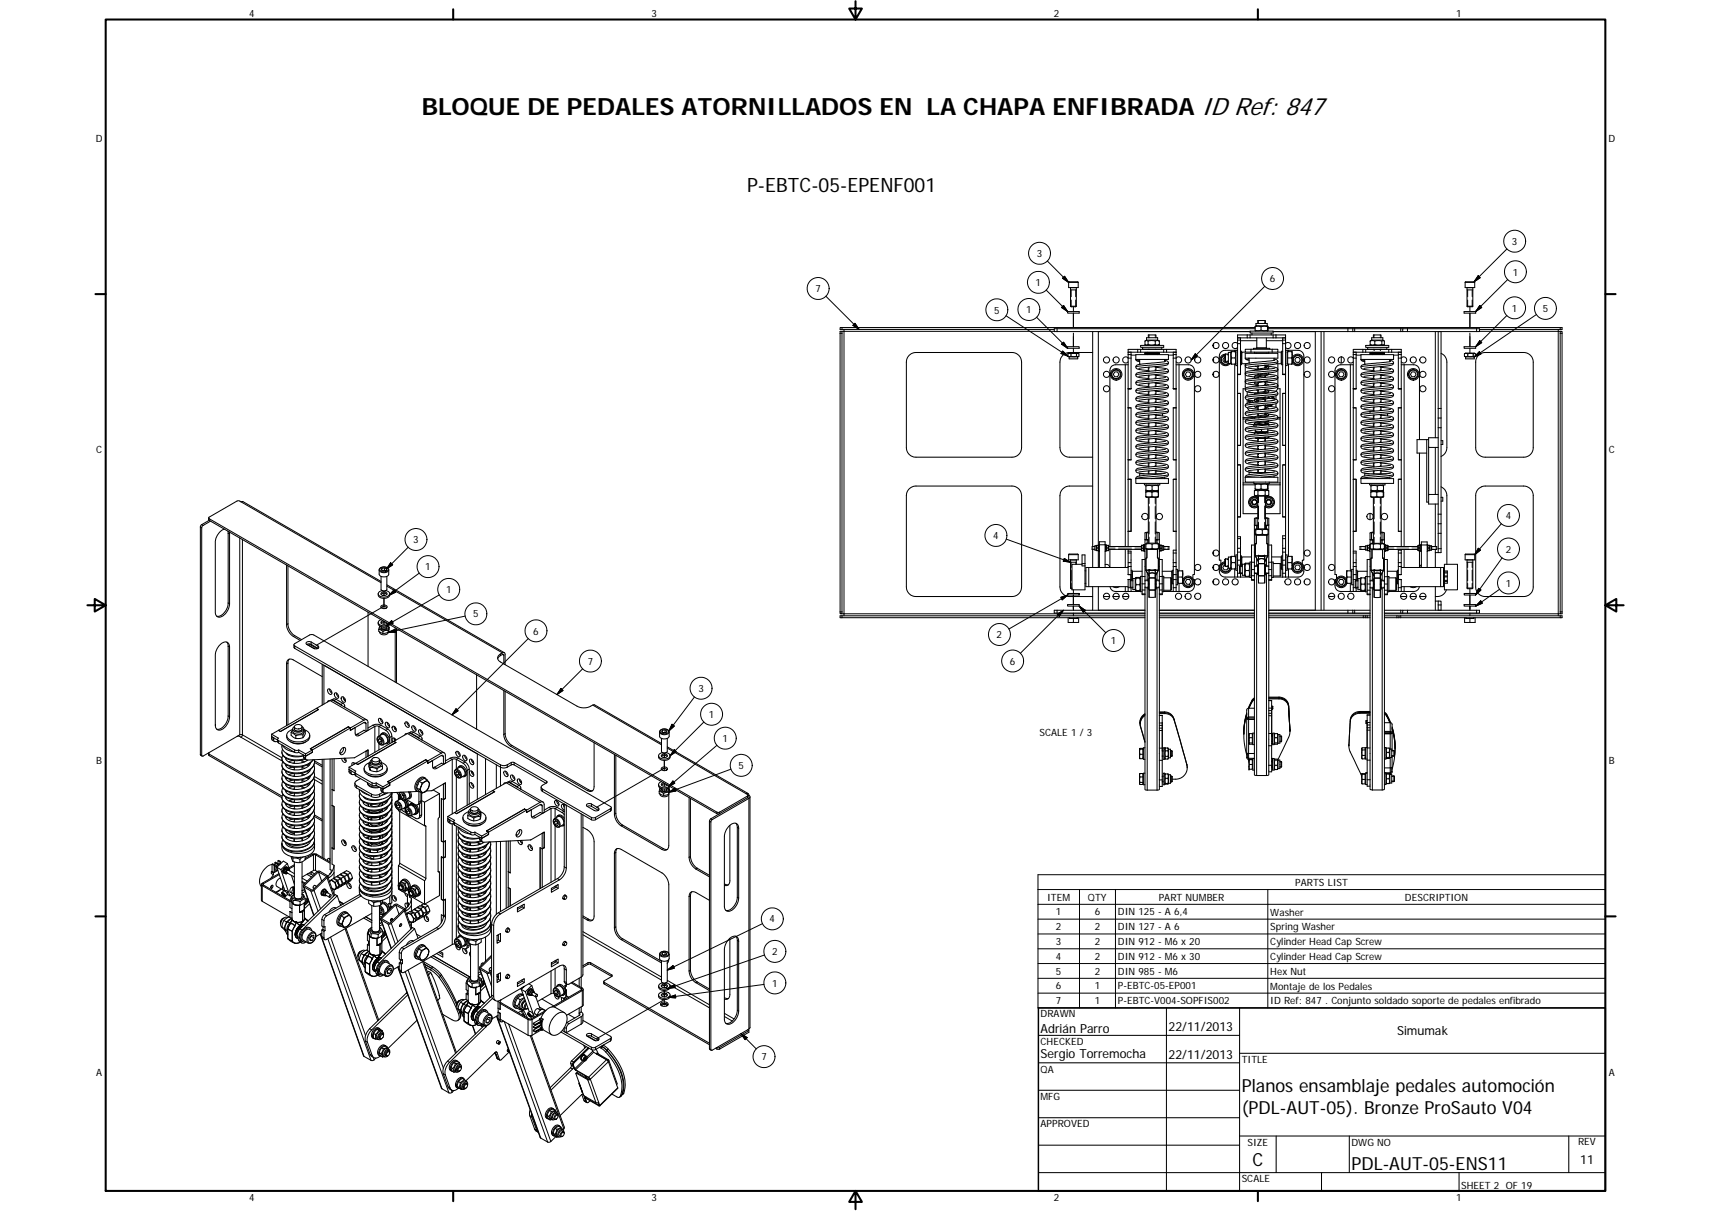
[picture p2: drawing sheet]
<svg xmlns="http://www.w3.org/2000/svg" width="594mm" height="420mm" viewBox="0 0 594 420" stroke-linecap="round" stroke-linejoin="round" font-family="sans-serif">
<defs><g id="words">
<text font-size="8.2" x="146.4" y="39.7">BLOQUE DE PEDALES ATORNILLADOS EN LA CHAPA ENFIBRADA ID Ref: 847</text>
<text font-size="6.9" x="259.4" y="66.8">P-EBTC-05-EPENF001</text>
<g font-size="6.3">
<text x="431.1" y="379">Planos ensamblaje pedales automoción</text>
<text x="431.1" y="386.6">(PDL-AUT-05). Bronze ProSauto V04</text>
<text x="434.8" y="404.7">C</text>
<text x="469.2" y="406">PDL-AUT-05-ENS11</text>
</g>
<g font-size="4.4">
<text x="361.3" y="358.4">Adrián Parro</text>
<text x="405.8" y="357.8">22/11/2013</text>
<text x="485.1" y="359.2">Simumak</text>
<text x="361.3" y="367.1">Sergio Torremocha</text>
<text x="405.8" y="367.3">22/11/2013</text>
<text x="548.7" y="404">11</text>
</g>
<g font-size="3.5">
<text x="86.6" y="5.8">4</text>
<text x="226.3" y="5.8">3</text>
<text x="365.9" y="5.8">2</text>
<text x="505.6" y="5.8">1</text>
<text x="33.2" y="49.4">D</text>
<text x="558.5" y="49.4">D</text>
<text x="360" y="89.2">3</text>
<text x="525" y="85">3</text>
<text x="525.2" y="95.6">1</text>
<text x="283.1" y="101.4">7</text>
<text x="359.6" y="99.3">1</text>
<text x="440.9" y="97.9">6</text>
<text x="345.1" y="108.8">5</text>
<text x="356.3" y="108.7">1</text>
<text x="524.9" y="108.1">1</text>
<text x="535.6" y="108.3">5</text>
<text x="33.4" y="157.3">C</text>
<text x="558.6" y="157.3">C</text>
<text x="522.8" y="180.1">4</text>
<text x="143.5" y="188.5">3</text>
<text x="344.8" y="187">4</text>
<text x="522.8" y="191.8">2</text>
<text x="147.7" y="197.9">1</text>
<text x="522.8" y="203.5">1</text>
<text x="154.9" y="205.8">1</text>
<text x="164.3" y="214.2">5</text>
<text x="185.2" y="220.2">6</text>
<text x="346" y="221.4">2</text>
<text x="385.6" y="223.5">1</text>
<text x="204.1" y="230.6">7</text>
<text x="350.6" y="230.6">6</text>
<text x="242.5" y="240.1">3</text>
<text x="246.1" y="249.1">1</text>
<text x="250.9" y="257.4">1</text>
<text x="361" y="255.5">SCALE 1 / 3</text>
<text x="33.4" y="265.2">B</text>
<text x="256.4" y="266.8">5</text>
<text x="558.6" y="265.2">B</text>
<text x="449.7" y="307.4">PARTS LIST</text>
<text x="363.6" y="312.5">ITEM</text>
<text x="366.6" y="317.6">1</text>
<text x="377.8" y="312.5">QTY</text>
<text x="380.1" y="317.6">6</text>
<text x="388.2" y="317.6">DIN 125 - A 6,4</text>
<text x="402.3" y="312.5">PART NUMBER</text>
<text x="441.1" y="317.6">Washer</text>
<text x="487.8" y="312.5">DESCRIPTION</text>
<text x="267.2" y="320.1">4</text>
<text x="366.6" y="322.7">2</text>
<text x="380.1" y="322.7">2</text>
<text x="388.2" y="322.7">DIN 127 - A 6</text>
<text x="441.1" y="322.8">Spring Washer</text>
<text x="366.6" y="327.9">3</text>
<text x="380.1" y="327.9">2</text>
<text x="388.2" y="327.9">DIN 912 - M6 x 20</text>
<text x="441.1" y="327.9">Cylinder Head Cap Screw</text>
<text x="268.1" y="331.4">2</text>
<text x="366.6" y="333">4</text>
<text x="380.1" y="333">2</text>
<text x="388.2" y="333">DIN 912 - M6 x 30</text>
<text x="441.1" y="333">Cylinder Head Cap Screw</text>
<text x="366.6" y="338.1">5</text>
<text x="380.1" y="338.1">2</text>
<text x="388.2" y="338.1">DIN 985 - M6</text>
<text x="441.1" y="338.1">Hex Nut</text>
<text x="268.1" y="342.3">1</text>
<text x="366.6" y="343.3">6</text>
<text x="380.1" y="343.3">1</text>
<text x="388.2" y="343.3">P-EBTC-05-EP001</text>
<text x="441.1" y="343.3">Montaje de los Pedales</text>
<text x="361.3" y="353">DRAWN</text>
<text x="366.6" y="348.4">7</text>
<text x="380.1" y="348.4">1</text>
<text x="388.2" y="348.4">P-EBTC-V004-SOPFIS002</text>
<text x="441.1" y="348.4">ID Ref: 847 . Conjunto soldado soporte de pedales enfibrado</text>
<text x="361.3" y="362.5">CHECKED</text>
<text x="264.3" y="367.9">7</text>
<text x="431.1" y="368.7">TITLE</text>
<text x="33.4" y="373.2">A</text>
<text x="361.3" y="372.1">QA</text>
<text x="558.6" y="373.2">A</text>
<text x="361.3" y="381.6">MFG</text>
<text x="361.3" y="391.2">APPROVED</text>
<text x="433.2" y="397.5">SIZE</text>
<text x="469.2" y="397.5">DWG NO</text>
<text x="547.9" y="397.4">REV</text>
<text x="431.1" y="410.2">SCALE</text>
<text x="507.3" y="412.4">SHEET 2 OF 19</text>
<text x="86.6" y="416.7">4</text>
<text x="226.3" y="416.7">3</text>
<text x="365.9" y="416.7">2</text>
<text x="505.6" y="416.7">1</text>
</g>
</g></defs>
<g fill="none" stroke="#000" stroke-width=".35">
<path d="M363.6 90.6l7.4 7.4h3.4M368.9 96.5l.7-.7 1.4 2.2zM371.7 99.8h2M439.2 99.3l-25.6 25.6M508.7 98h3.3M509.4 99.8h2M513.3 95.6l.6 .8-2.1 1.4zM523.2 86.4l-11.4 11.4M523.5 97l-11.1 11.1M286.7 102.8l11.6 11.5M291.7 115.6h.6M292.3 113.6v.7"/>
<path d="M296.9 112.2l1.4 2.1-2.1-1.4zM349.3 109.6l21.5 14M359.9 110.1l10.8 10.7M363.3 100.6l7.4 7.5M366 115h-73v98h104.5M367 114v1M368.6 119.4l.7-.7 1.4 2.1zM369.3 106l1.4 2.1-2.1-1.4zM371.9 100.6v2.3M371.9 104.1v2.3M372.7 106.4v1.7M372.7 108.6v5"/>
<path d="M372.7 115.6v4.7M373.5 100.6v2.3M373.5 104.1v2.3M381.4 115v74.2M399 116.2v.3M399 116.8v.4M401.1 116.2v.3M401.1 116.8v.4M429.7 119.2h1M429.7 118h1M430.7 118.2h5.7M434 116.2v1"/>
<path d="M437 111.2v.3M437 111.9v.3M439.1 111.2v.3M439.1 111.9v.3M439.7 118.2h5.7M442 116.2v1M445.4 118h1M445.4 119.2h1M456.7 115v96.7M459.7 115v96.7M468 114v1M470.4 114v1"/>
<path d="M477.1 116.2v.3M477.1 116.9v.3M479.3 116.2v.3M479.3 116.9v.3M486.4 114v1M488.7 114v1M498.4 115v36.9M509.6 100.6v2.3M509.6 104.1v2.3M510.4 106.4v1.7M510.4 108.6v5M510.4 115.6v4.7"/>
<path d="M511.2 100.6v2.3M511.2 104.1v2.3M512.7 114v1M513.7 115h27.3v98h-60.3M513.8 106l.7 .7-2.1 1.4zM513.8 118.2l.7 .7-2.1 1.4zM523.2 109.5l-10.8 10.8M533.5 109.1l-21.6 14.7M541.7 115.6h.7M541.7 113.6v.7M369 121.8l1.8 1.8-2.4-1zM372.7 120.8v1.7"/>
<path d="M390.7 126.6v63M391.7 124.2h1M391.7 123h1M391.7 134.9h1M392.7 123.2h1.7M396 121.2v1M399 121.2h.1M399 127.4v.5M399 128.4v.4M399 130.2v.4M399 131.1v.5M399 132.9v.5"/>
<path d="M399 133.9v.4M399 135.7v.5M399 136.6v.5M399 138.5v.4M399 139.4v.5M401.1 121.2h.1M401.1 127.2v.5M401.1 128.1v.5M401.1 130v.4M401.1 130.9v.5M401.1 132.7v.5M401.1 133.7v.5"/>
<path d="M401.1 135.5v.5M401.1 136.5v.4M401.1 138.3v.4M401.1 139.2v.5M404 121.2v1M405.7 123.2h1.7M405.7 139.8l-11.3 1.4M405.7 137l-11.3 1.4M405.7 134.2l-11.3 1.4M405.7 128.7l-11.3 1.4M405.7 125.9l-11.3 1.4M405.7 131.5l-11.3 1.3"/>
<path d="M407.4 124.2h1M407.4 123h1M407.4 134.9h1M409.4 126.6v71.5M415 122.8l.7 .7-2.1 1.4zM425.2 123.4a1.47 1.47 0 0 0-1 2.1 1.47 1.47 0 0 0 2.3 .5M425.3 123.1h.4M425.3 125.3h.4M426.1 123.1h.4M426.1 125.3h.4M428.7 121.5v.5M428.7 126.3v66.7"/>
<path d="M429.7 129.9h1M434.1 138.9l.2 .8M434.4 121.2v1M436 132.6l-.5 .2M436.4 120.7h3.3M436.6 133.6l.1 .2M437 126.9v.4M437 127.7v.3M437 129.7v.3M437 130.7v.2M437 131v.1M437 132.8v.3"/>
<path d="M437 133.5v.4M437 135.2v.4M437 135.8v.3M437 138v.2M437 138.9v.1M437 139.3v.1M439.1 137.8v.1M439.1 126.7v.4M439.1 127.4v.3M439.1 129.5v.2M439.1 130.4v.2M439.1 130.8v.1"/>
<path d="M439.1 132.4v.4M439.1 133.3v.4M439.1 135v.3M439.1 135.6v.2M439.1 138.5v.3M439.1 139v.3M440.5 137.9l-5 1M440.5 135.8l-5 1M440.5 129.7l-5 1M440.5 127.7l-4.2 .7M441.3 137.6l.6 .7M441.7 121.2v1"/>
<path d="M443.7 139.3l-11.3 1.4M443.7 136.6l-11.3 1.3M443.7 133.8l-11.3 1.4M443.7 128.2l-11.3 1.4M443.7 125.5l-11.3 1.4M443.7 131l-11.3 1.4M445.4 129.9h1M447.4 121.5v.5M447.4 126.3v66.7M468.9 126.6v71.5M469.9 123h1M469.9 134.9h1"/>
<path d="M469.9 124.2h1M470.9 123.2h1.6M474.2 121.2v1M477.1 121.2h.1M477.1 127.4v.5M477.1 128.4v.4M477.1 130.2v.4M477.1 131.1v.5M477.1 132.9v.5M477.1 133.9v.4M477.1 135.7v.5M477.1 136.6v.5"/>
<path d="M477.1 138.5v.4M477.1 139.4v.5M479.3 121.2h.1M479.3 127.2v.5M479.3 128.1v.5M479.3 130v.4M479.3 130.9v.5M479.3 132.7v.5M479.3 133.7v.5M479.3 135.5v.5M479.3 136.5v.4M479.3 138.3v.4"/>
<path d="M479.3 139.2v.5M482.2 121.2v1M483.9 139.8l-11.4 1.4M483.9 137l-11.4 1.4M483.9 134.2l-11.4 1.4M483.9 123.2h1.6M483.9 131.5l-11.4 1.3M483.9 128.7l-11.4 1.4M483.9 125.9l-11.4 1.4M485.5 124.2h1M485.5 123h1M485.5 134.9h1"/>
<path d="M487.5 126.6v63M510.4 120.8v1.7M513.6 122l.6 .8-2.3 1zM399 141.2v.5M399 142.2v.5M399 144v.5M399 144.9v.5M399 146.7v.5M399 147.7v.5M399 149.5v.5M399 150.5v.5M399 152.3v.5"/>
<path d="M399 153.2v.5M399 155v.5M399 156v.5M399 157.8v.5M399 158.8v.5M401.1 141v.5M401.1 142v.5M401.1 143.8v.5M401.1 144.8v.4M401.1 146.6v.4M401.1 147.5v.5M401.1 149.3v.5"/>
<path d="M401.1 150.3v.4M401.1 152.1v.5M401.1 153v.5M401.1 154.9v.4M401.1 155.8v.5M401.1 157.6v.5M401.1 158.6v.5M405.7 148.1l-11.3 1.4M405.7 159.1l-11.3 1.4M405.7 156.4l-11.3 1.3M405.7 153.6l-11.3 1.4M405.7 150.8l-11.3 1.4"/>
<path d="M405.7 145.3l-11.3 1.4M405.7 142.5l-2.1 .4-8.3 .7-.9 .3M437 145h.1M437 146.3h.1M437 140.9v.4M437 141.8v.4M437 143.6v.2M437 144v.3M437 147v.1M437 147.2v.1M437 152.1v.4M437 152.9v.4"/>
<path d="M437 154.6v.5M437 155.6v.4M437 157.4v.4M437 158.3v.5M439.1 140.6v.4M439.1 141.5v.4M439.1 143.3v.3M439.1 143.7v.3M439.1 144.6v.2M439.1 146.6v.3M439.1 147.1v.2M439.1 152.1v.4"/>
<path d="M439.1 152.8v.3M439.1 154.4v.5M439.1 155.4v.4M439.1 157.2v.5M439.1 158.1v.5M439.1 160v.4M440.5 146l-5 1M440.5 144l-5 1M440.5 147.3h.1M443.7 147.6l-11.3 1.4M443.7 158.7l-11.3 1.4M443.7 155.9l-11.3 1.4"/>
<path d="M443.7 153.1l-11.3 1.4M443.7 150.4l-11.3 1.4M443.7 144.8l-11.3 1.4M443.7 142.1l-11.3 1.4M477.1 141.2v.5M477.1 142.2v.5M477.1 144v.5M477.1 144.9v.5M477.1 146.7v.5M477.1 147.7v.5M477.1 149.5v.5M477.1 150.5v.5"/>
<path d="M477.1 152.3v.5M477.1 153.2v.5M477.1 155v.5M477.1 156v.5M477.1 157.8v.5M477.1 158.8v.5M479.3 141v.5M479.3 142v.5M479.3 143.8v.5M479.3 144.8v.4M479.3 146.6v.4M479.3 147.5v.5"/>
<path d="M479.3 149.3v.5M479.3 150.3v.4M479.3 152.1v.5M479.3 153v.5M479.3 154.9v.4M479.3 155.8v.5M479.3 157.6v.5M479.3 158.6v.5M483.9 159.1l-11.4 1.4M483.9 156.4l-11.4 1.3M483.9 153.6l-11.4 1.4M483.9 150.8l-11.4 1.4"/>
<path d="M483.9 145.3l-11.4 1.4M483.9 142.5l-2.1 .4-8.3 .7-1 .3M483.9 148.1l-11.4 1.4M498.4 155.2v16.4M499.4 141.7h1M499.4 148.4h1M72.6 180v.5M83.7 174.1l48.6 28.1M399 160.6v.5M399 161.5v.5M399 163.4v.3M399 164v.4"/>
<path d="M399 172.6v2.1M399 175.7v4.3M401.1 160.4v.5M401.1 161.4v.4M401.1 163.2v.4M401.1 164v.4M401.1 172.6v2.1M401.1 175.7v4.3M405.7 164.7l-11.3 1.4M405.7 161.9l-11.3 1.4M431.6 167.6h3.7M435.1 173.5a.8 .8 0 0 1 1.2 .7 .8 .8 0 0 1-1.2 .7"/>
<path d="M437 160.1v.5M437 161.1v.5M437 162.9v.4M437 163.6v.3M437 172.1v2.3M437 175.6v4.5M439.1 160.9v.5M439.1 162.7v.4M439.1 163.5v.4M439.1 172.1v2.3M439.1 175.6v4.5M440.1 173.5a.79 .79 0 0 1 1.2 .7 .79 .79 0 0 1-1.2 .7"/>
<path d="M440.7 167.6h3.8M443.7 164.2l-11.3 1.4M443.7 161.5l-11.3 1.3M477.1 160.6v.5M477.1 161.5v.5M477.1 163.4v.3M477.1 164v.4M477.1 172.6v2.1M477.1 175.8v4.2M479.3 160.4v.5M479.3 161.4v.4M479.3 163.2v.4"/>
<path d="M479.3 164v.4M479.3 172.6v2.1M479.3 175.8v4.2M483.9 164.7l-11.4 1.4M483.9 161.9l-11.4 1.4M498.4 174.9v14.7M499.4 178.4h1M69.6 182.8l.4 .3M70 182l.5 .3M79.2 185l.5 .3M83.2 186.6v68.4M84.2 187.2v67.8l13.7 7.9"/>
<path d="M131.6 197.7a1.92 1.92 0 0 0 3.4 0M132 197.2l.2-.2a1.79 1.79 0 0 1 2.6 .6 1.64 1.64 0 0 1-2.9-.1zM135.6 195.3l.7 .7-2.1 1.4zM141.7 189.9l-7.5 7.5M145.6 198.8l-10.5 7.7M349.4 187l22.3 8.1M369.5 193.8l2.2 1.3-2.5-.4zM371 192.4h3.4M371.7 194.3h2M371.9 195.1v1.8M371.9 197.8v3.7M373.5 195.1v.2"/>
<path d="M373.5 195.6v.2M378 196.9v6.6M379.2 189.7h.3M379.2 190.5h.3M379.9 189.7h.3M379.9 190.5h.3M381.4 191.1v5.8M384.9 189.7h2.3M384.9 190.5h2.3M388.3 189.7h4.6M388.3 190.5h4.6M390.7 190.6v6.3"/>
<path d="M391.7 196.6h1M391.7 191.9h1M394 189.7h2.3M394 190.5h2.3M398.3 187.4v1M398.3 198.7v2.6M399 181.1v4.2M399 186.4v2M401.1 181.1v4.2M401.1 186.4v2M401.7 187.4v1M401.7 198.7v2.6"/>
<path d="M404 189.7h.7M404 190.5h.7M405.3 189.7h.6M405.3 190.5h.6M407.4 196.6h1M407.4 191.9h1M425.2 195.4a1.47 1.47 0 0 0-.7 2.5 1.47 1.47 0 0 0 2.5-.8M425.3 194.1h.4M425.3 196.3h.4M426.1 194.1h.4M426.1 196.3h.4M428.7 197.4v2.8"/>
<path d="M429.7 198.9h.8M429.7 191.6h1M429.7 186.9h1M430.4 196.6h.3M430.4 198.8h.3M431 196.6h.3M431 198.8h.3M434.5 195.1h1M434.5 199.7h1M434.5 197.6h1M435.5 196.6h.4M435.5 198.8h.4"/>
<path d="M436.3 196.6h.4M436.3 198.8h.4M436.3 182.4v1.1M436.3 193.7v2.6M436.3 199v70.1M437 181.2v2.3M439.1 181.2v2.3M439.4 196.6h.4M439.4 198.8h.4M439.7 182.4v1.1M439.7 193.7v2.6M439.7 199v70.1"/>
<path d="M440.2 196.6h.3M440.2 198.8h.3M440.5 199.7h1M440.5 197.6h1M440.5 195.1h1M444.5 195.5v4.3M445.4 198.9h1M445.4 186.9h1M445.4 191.6h1M447.4 197.4v2.8M469.9 191.9h1M469.9 196.6h1"/>
<path d="M472.2 189.7h.7M472.2 190.5h.7M473.5 189.7h.7M473.5 190.5h.7M476.5 187.4v1.1M476.5 198.7v2.6M477.1 181.1v4.2M477.1 186.4v2.1M479.3 181.1v4.2M479.3 186.4v2.1M479.9 187.4v1.1M479.9 198.7v2.6"/>
<path d="M481.9 189.7h2.1M481.9 190.5h2.1M485 189.7h4.2M485 190.5h4.2M485.5 196.6h1M485.5 191.9h1M487.5 190.6v6.3M490.2 189.7h2.1M490.2 190.5h2.1M497 189.7h.6M497 190.5h.6M498.2 189.7h.6"/>
<path d="M498.2 190.5h.6M498.4 190.6v1.1M499.4 185h1M499.4 190.4h1M500.2 196.9v6.6M509.4 194.3h2M509.6 195.1v1.8M509.6 197.8v3.7M511.2 195.1v1.8M511.2 197.8v3.7M513.3 190.2l.7 .7-2 1.5zM521.3 181.7l-9.3 10.7h-3.3"/>
<path d="M521.6 193.5l-9.3 12.9M79.2 209.2l.5 .3M100 216.5l-.5 .2M133.3 215.6v1M133.3 217.6v.7M133.3 211.2v-3.6v2.7l-23.5 13.6M133.3 205.1v1.5M134.1 217.1l1.9-1.8 .5 .9zM134.3 203.4l40.1 23.1M134.8 219.4l2.3-1 .2 1zM136.8 204.6l.6 .8-2.3 1.1zM152.5 206.4l-18.4 10.7"/>
<path d="M161.5 213.8l-26.7 5.6M291.7 212.3h.6M292.3 213.7v.6M367 211.7v1M367.1 213.1l2.1-1.4-1.4 2.1zM368.3 207.2l2.4-.8-1.9 1.7zM369.2 211.7l-14.9 15M370.7 206.4l-20.4 11.8M371.9 202.4v1.8M372.7 206.4v3.4M372.7 210.3v.9M372.7 210.3v1.4"/>
<path d="M372.7 204.6v1.3M372.7 212.7v1M374.7 210.3l2.1 1.4-.7 .7zM374.7 210.3l9.3 9.2M381.4 203.5v8.2M390.7 203.5v1.7M391.7 203.9h.9M392.4 203.7h.3M392.4 201.5h.3M393 203.7h.4M393 201.5h.4M396.6 200h.9"/>
<path d="M396.6 204.7h.9M396.6 202.6h.9M396.6 206.1h.9M397.5 203.7h.4M397.5 201.5h.4M398.3 203.9v70.2M398.3 203.7h.4M398.3 201.5h.4M401.4 203.7h.4M401.4 201.5h.4M401.7 203.9v70.2M402.1 203.7h.4"/>
<path d="M402.1 201.5h.4M402.5 200h1M402.5 204.7h1M402.5 213h33M402.5 202.6h1M402.5 206.1h1M406.5 200.5v4.3M407.4 203.9h1M409.4 202.4v2.8M434.5 201.1h1M440.5 213h35.2M440.5 201.1h1"/>
<path d="M468 211.7v1M468.9 202.4v2.8M469.9 203.9h.8M470.4 211.7v1M470.6 201.6h.3M470.6 203.8h.3M471.2 201.6h.3M471.2 203.8h.3M473.3 213.7v.6M474.7 204.8h1M474.7 213.7v.6M474.7 202.6h1"/>
<path d="M474.7 206.1h1M474.7 200.1h1M475.7 201.6h.4M475.7 203.8h.4M476.5 201.6h.4M476.5 203.8h.4M476.5 204v70.1M479.5 201.6h.4M479.5 203.8h.4M479.9 204v70.1M480.3 201.6h.4M480.3 203.8h.4"/>
<path d="M480.7 202.6h1M480.7 206.1h1M480.7 200.1h1M480.7 204.8h1M484.6 200.5v4.3M485 213.7v.6M485.5 203.9h1M486.4 211.7v1M486.4 213.7v.6M487.5 203.5v1.7M488.7 211.7v1M498.4 208.6v3.1"/>
<path d="M499.4 209.9h1M509.6 202.4v1.8M510.3 206.4v3.4M510.3 210.3v.9M510.4 204.3v1.6M510.4 206.4v3.4M510.4 210.3v1.4M510.4 212.7v1M511.2 202.4v1.8M512.7 211.7v1M513.4 204.1l.8 .6-1.9 1.7zM514.1 208.5l.6 .8-2.3 1z"/>
<path d="M520.7 204.4l-8.3 5.9M541.7 212.3h.7M541.7 213.7v.6M79.2 224.2l.5 .3M100 230.1l-.5 .2M102.3 220.5l-.5 .3M102.3 224.1v.9M108 222.7v.9M110.4 224.1v.8M112.5 230.8v13.5M173.7 226.9v.6M174.4 227.1l.5 .3"/>
<path d="M183.4 221.6l-26.5 26.4M194.8 238.9l.7 .7-2.1 1.4zM202.3 232.1l-8.9 8.9M79.2 248.4l.5 .3M83.7 255.8l14.4 8.3M94.3 256.2l.7 .4M96.7 256.9v.8M102.2 252.9a1.52 1.52 0 0 0 2.7 0M114.6 243.1l11.8 6.8M116.7 242.6l-.7 .4M119.1 244l-.7 .6M124 254.7l.7 .5"/>
<path d="M126.4 250.7l.7 .4M129.4 251.6l.7 .4v9M131.2 255.9a1.65 1.65 0 0 1 1.6 2.4 1.7 1.7 0 0 1-1.6-2.4zM131.3 255.5a1.92 1.92 0 0 1 1.7 2.9M131.6 258v2.2M132.3 251.6l-.7 .4v3.4M134.7 253l-.8 .4M136.1 255.4l-.8 .4M141.5 254.5l11.7 6.8M143.6 254.1l-.7 .4M146 255.4l-.8 .6M158.3 245.9l.8 .7-2.2 1.4z"/>
<path d="M175.4 254.6l-.5 .2M177.8 258.6l-.5 .3M205.8 244.6l23.9 13.8M229 253.9a1.9 1.9 0 0 0 3.3 0M229.3 253.4a1.68 1.68 0 0 1 2.8 .5 1.61 1.61 0 0 1-1.5 .7 1.61 1.61 0 0 1-1.4-1zM231.7 259.5l27.4 15.9M233.3 251.3l.8 .6-1.9 1.7zM241.1 241.8l-8.9 11.8M244.4 250.5l-11.7 11.7M248.9 258.6l-16.8 14.4M397.5 248a3.5 3.5 0 0 0-1.6 2.9M402.5 252.6h1"/>
<path d="M402.5 250.8h1M402.5 259.6h1M402.5 253.4h1M402.5 251.7h1M402.5 248.2h1M404.3 247v.3M404.4 247.3v.3M407.7 249.5v.3M433.5 245.7v17.7M434.8 242.8v.6M440.5 245.7h1M440.5 246.5h1"/>
<path d="M440.5 243.1h1M440.5 247.5h1M440.5 254.5h1M440.5 248.3h1M440.5 258.7h1M441.5 255.6h.2M441.5 255.2h.2M441.5 245.1h.2M441.5 257.2h.2M441.5 245.9h.2M441.5 257.9h.2M441.8 255.6h.1"/>
<path d="M441.8 255.2h.1M441.8 257.2h.1M441.8 257.9h.1M441.8 245.1h.1M441.8 245.9h.1M442.4 257.9h.1M444.1 241.9v.6M444.4 257.2h.2M444.4 255.6h.2M444.8 257.2h.2M444.8 255.6h.2M447.4 244.7v.6"/>
<path d="M447.9 253.1v.2M447.9 253.4v.2M468.3 258.4v.2M468.8 250v.3M468.9 249.7h.1M472.2 247.2v.3M472.2 246.8v.4M474.3 250.9h.1M474.3 250.1h.1M474.6 250.1h.1M474.6 250.9h.1M474.7 250.7h1"/>
<path d="M474.7 253.3h1M474.7 251.5h1M474.7 248.1h1M474.7 259.5h1M474.7 252.5h1M481.4 248.1v.4M481.5 247.8v.3M482.7 250.7v9.2M69.6 261.8l.4 .2M72.6 261.6v.6M97.9 263.2a4.1 4.1 0 0 0 4.4 2.7 7.7 7.7 0 0 0 6.4-2.3M97.9 260.9a4 4 0 0 0 4.4 2.7l3.4-.4"/>
<path d="M100.3 264.3l.4 .2M101.6 266.1l.6 .4M102.3 260.2v.8M105.4 262.6l.7 .5M109.1 269.4l2.8 1.6M109.1 270.5l2.8 1.6M109.2 264.3a4.8 4.8 0 0 1-4.6 3.7 6.2 6.2 0 0 1-6.6-2l-.1-.5M109.2 277.9a5.3 5.3 0 0 1-5.6 3.8h-1.2a4.7 4.7 0 0 1-4.5-2.4v-.3M109.2 268.8a4.7 4.7 0 0 1-4.6 3.7 6.2 6.2 0 0 1-6.6-2l-.1-.5M109.2 266.6a4.8 4.8 0 0 1-4.6 3.7 6.2 6.2 0 0 1-6.6-2l-.1-.6M109.2 275.6a4.9 4.9 0 0 1-5.1 3.8 5.4 5.4 0 0 1-6.2-2.4v-.2M109.2 273.3a5.3 5.3 0 0 1-5.6 3.9h-1.2a4.6 4.6 0 0 1-4.5-2.4v-.3"/>
<path d="M109.2 271.1a5.2 5.2 0 0 1-5.6 3.8h-.6a4.8 4.8 0 0 1-5.1-2.4v-.3M112.5 263.4v34.5M121.2 267.7l.7 .4M123.5 268.4v.8M123.8 272.6v.8M127.9 279.3l.3 .5M129 275.5v.9M129.1 264.4a1.54 1.54 0 0 0 2.7 0M129.2 271.6v.9M130.5 272.5h.2M131.8 275.5v.9M132.3 274l.7 .5"/>
<path d="M132.9 278.5l-.6 1.1M136.1 279.5a4.8 4.8 0 0 1-4.6 3.7 6.3 6.3 0 0 1-6.6-2l-.1-.6M136.1 277.2a4.8 4.8 0 0 1-4.6 3.7 6.2 6.2 0 0 1-6.6-2l-.1-.6M136.1 275a5.4 5.4 0 0 1-5.7 3.8h-1.1a4.1 4.1 0 0 1-4.5-2.7M137.4 278.4a1.57 1.57 0 0 1 1.6 .8 1.57 1.57 0 0 1-.1 1.7 1.82 1.82 0 0 1-1.5-2.5zM137.5 278.1a1.92 1.92 0 0 1 1.7 2.9M138.8 275a1.55 1.55 0 0 1 1.6 .8 1.55 1.55 0 0 1-.2 1.7 1.84 1.84 0 0 1-1.4-2.5zM139.9 274.8a1.96 1.96 0 0 1 .7 2.8M146.1 277.9l-.6 .4M150.9 266.2l.7 .4M153.2 262.1l.8 .4M156.3 263.1l.7 .4v18.9"/>
<path d="M158.1 267.3a1.55 1.55 0 0 1 1.5 .8 1.55 1.55 0 0 1-.1 1.7 1.78 1.78 0 0 1-1.4-2.5zM158.2 267a1.9 1.9 0 0 1 1.7 2.9M158.4 269.4v12.1M159.2 263.1l-.8 .4v3.3M161.5 264.4l-.7 .4M162.9 266.9l-.7 .4M164.2 268l-.3 .2M165.7 261.6v15.7M168.6 263.2v12.5M172.3 265.4v8.1M173.8 265.4v7.3M175.7 271.6l11.8 6.8"/>
<path d="M176.1 265.4v.8M177.5 264.6v.8M177.9 271.1l-.7 .5M178.5 264.6v.8M180.2 272.5l-.7 .6M187.5 279.2l.7 .4M188.4 273.8v.8M189.8 271.1v.5M204.4 274l-.5 .3M205.4 279v.8M230.7 271.8v1M230.7 273.8v.7"/>
<path d="M230.7 267.4v-3.6v2.7l-23.6 13.6M230.7 261.3v1.5M232.2 274.9l2.2-1.4 .3 1zM233.7 271l.6 .7-2.2 1.3zM234.1 260.1l.7 .7-2.1 1.4zM253.8 266.9l-21.6 8M259.5 276.2v.6l.5 .2v80M402.5 270.6h1M402.5 263.8h1M403.5 262.2h.1M403.5 271.1h.1M403.5 260.6h.1"/>
<path d="M403.5 269.5h.1M403.8 260.6h.1M403.8 269.5h.1M403.8 262.2h.1M403.8 271.1h.1M406.4 262.2h.2M406.4 271.1h.2M406.4 260.6h.2M406.4 269.5h.2M406.8 262.2h.2M406.8 271.1h.2M406.8 260.6h.2"/>
<path d="M406.8 269.5h.2M412.1 265.3v.1M432.9 262.8h.3M440.5 265.5h1M441.5 264.4h.2M441.5 263.2h.2M441.5 266h.2M441.5 264.1h.2M441.8 264.4h.1M441.8 263.2h.1M441.8 266h.1M441.8 264.1h.1"/>
<path d="M444.4 266h.2M444.4 264.4h.2M444.8 266h.2M444.8 264.4h.2M474 262.9h.2M474.7 270.5h1M474.7 263.7h1M482.7 262.8v5.6M483 267.8h.4M483.2 262.2h.3M483.2 271h.3M483.2 260.6h.3"/>
<path d="M483.2 269.4h.3M483.8 262.2h.3M483.8 271h.3M483.8 260.6h.3M483.8 269.4h.3M108.5 296.4l.3 .2v5.4M109.2 289.2a5.3 5.3 0 0 1-5.6 3.8 5.3 5.3 0 0 1-5.7-2.4v-.3M109.2 286.9a5 5 0 0 1-5.1 3.8 5.4 5.4 0 0 1-6.2-2.4v-.3M109.2 284.6a4.9 4.9 0 0 1-5.1 3.8l-1.1 .1a4.9 4.9 0 0 1-5.1-2.4v-.3M109.2 282.4a4.9 4.9 0 0 1-5.1 3.8h-1.1a4.8 4.8 0 0 1-5.1-2.4v-.3M109.2 280.1a4.7 4.7 0 0 1-4.6 3.7 6.2 6.2 0 0 1-6.6-2l-.1-.5M109.2 291.4a5.3 5.3 0 0 1-5.6 3.9 5.3 5.3 0 0 1-5.7-2.4v-.4"/>
<path d="M109.9 296.4l-.3 .2v5.4M127.9 292.6l.3 .5 .9 .4M127.9 285.9l.6 .8M127.9 284.3h.1M127.9 290.9v.2M131.2 283.5l-2.1 .1M131.9 292.4h.1M132.5 287.7a3.5 3.5 0 0 1-4.5 .3M132.7 280.9a3.3 3.3 0 0 1-4.8 .2M132.9 292.1l-.8 1-.8 .3M132.9 285.3l-.2 .5-.8 .7M132.9 283.4l-.1 .5"/>
<path d="M132.9 290.1l-.1 .6M136.1 293a5.3 5.3 0 0 1-5.7 3.8h-1.6a3.9 3.9 0 0 1-4-2.6M136.1 299.8a4.7 4.7 0 0 1-4.6 3.7 6.2 6.2 0 0 1-6.6-2l-.1-.6M136.1 297.5a4.7 4.7 0 0 1-4.6 3.7 6.2 6.2 0 0 1-6.6-2l-.1-.5M136.1 295.3a4.8 4.8 0 0 1-4.6 3.7 6.2 6.2 0 0 1-6.6-2l-.1-.6M136.1 290.8a5 5 0 0 1-5.1 3.7l-1.1 .1a4.8 4.8 0 0 1-5.1-2.4v-.3M136.1 288.5a4.8 4.8 0 0 1-4.6 3.7 6.1 6.1 0 0 1-6.6-2l-.1-.6M136.1 286.2a4.7 4.7 0 0 1-4.6 3.7 6.2 6.2 0 0 1-6.6-2l-.1-.5M136.1 284a5 5 0 0 1-5.1 3.8h-2.2a3.9 3.9 0 0 1-4-2.7M136.1 281.7a4.8 4.8 0 0 1-4.6 3.7 6.3 6.3 0 0 1-6.6-2l-.1-.5M138.8 299.5l9.1 5.2M140.9 280.5a1.57 1.57 0 0 1 1.6 .7 1.57 1.57 0 0 1-.1 1.8 1.83 1.83 0 0 1-1.5-2.5z"/>
<path d="M141.1 280.1a1.9 1.9 0 0 1 1.6 2.9M146.4 282.7l-.7 .4M155.5 284.8l.7 .4M157 285.8v41.9M157.8 285.5v.8M158.4 286.6v39M159.1 291.7a4.1 4.1 0 0 0 4.4 2.7 7.5 7.5 0 0 0 6.3-2.3M159.1 289.5a4 4 0 0 0 4.3 2.6l3.4-.3M163.4 281.5a1.54 1.54 0 0 0 2.6 0M163.5 288.7v.8M166.6 291.1l.7 .4M168.6 293.9v.1"/>
<path d="M168.6 296.2h.1M168.6 298.5h.1M170.4 292.8a5.3 5.3 0 0 1-5.7 3.9 5.3 5.3 0 0 1-5.6-2.4v-.4M170.4 299.6a4.8 4.8 0 0 1-4.6 3.7 6.3 6.3 0 0 1-6.6-2l-.1-.6M170.4 297.3a4.8 4.8 0 0 1-4.6 3.8 6.3 6.3 0 0 1-6.6-2.1l-.1-.5M170.4 295.1a5 5 0 0 1-5.1 3.8h-.6a5.3 5.3 0 0 1-5.6-2.4v-.3M172.3 292v25.2M173.8 291.9v24.4M185.2 283.3l.7 .4M190.6 280.1l.7 .4v25.6M192.4 284.4a1.57 1.57 0 0 1 1.5 .8 1.57 1.57 0 0 1-.1 1.7 1.86 1.86 0 0 1-1.4-2.5zM192.5 284.1a1.92 1.92 0 0 1 1.7 2.9"/>
<path d="M192.7 286.5v18.8M193.5 280.1l-.8 .4v3.4M195.8 281.5l-.7 .4M201.8 282.4v56.6M205.3 283.6v.8M206.7 283.6v.8M207.7 280.3v.8M211.9 280.6v.8M213.8 295.8l-.5 .3M213.8 282.2l-.5 .3M216.2 286.3l-.5 .2M230.3 294.4l-.5 .3"/>
<path d="M239.7 297.1l-.4 .3M246.3 284.9l.5 .3M246.8 284.1l.5 .3M248.9 281.8v.5M249.9 281.8v.5M256 287.1l.5 .3M91.1 306.5l.3 .1v.4l-.3 .3v5.4M97.9 309.7l.5 .1 .6 .5 .1 .7M97.9 309.8l.5 .1a.69 .69 0 0 1 .4 1.1l-.7-.6zM99.2 308.9l.7 .8M99.9 319.8l.7 .5M100.1 301.9l-.6 .4 .1 .5"/>
<path d="M100.7 312.6l.7 .4M102.2 311.1a1.54 1.54 0 0 0 2.7 0M105.5 307.7l3.5 9.8M107 312.1l-.3 1.1M107.9 309.1l2.5 7.1M108 302.5v.8M109 308.9l2.3 6.4M111.8 319l.7 .4M112.7 317.3l.7 .5M113.5 304.5l2.3 6.4M113.6 309.7l-.6 .3 .1 .6M113.8 304.1l.6 .3"/>
<path d="M124.7 310.4l.6 .3M131.8 314.5a1.82 1.82 0 0 1 1 2.6l-1-.2M131.8 314.3l1 .7a1.73 1.73 0 0 1 .2 2.2M132.4 319.2l3.5 9.8M136.1 306.6a5 5 0 0 1-5.1 3.7 5.4 5.4 0 0 1-6.2-2.3v-.3M136.1 304.3a4.9 4.9 0 0 1-5.1 3.8h-.6a5.2 5.2 0 0 1-5.6-2.4v-.2M136.1 302a4.9 4.9 0 0 1-5.1 3.8l-1.1 .1a4.8 4.8 0 0 1-5.1-2.4v-.3M138.8 307a1.17 1.17 0 0 1 1 1.7M140.4 316l2.3 6.4M140.6 315.5l.6 .3M142.3 309a1.13 1.13 0 0 1 1 1.8M154 317.8l.7 .4"/>
<path d="M168.6 300.7v.1M168.6 303h.1M168.6 305.2v.1M168.6 307.5h.1M168.6 309.8h.1M168.6 312v.1M168.6 314.3h.1M168.6 316.5v.1M168.6 318.8h.1M170.4 306.4a4.8 4.8 0 0 1-4.6 3.7 6.1 6.1 0 0 1-6.6-2l-.1-.6M170.4 319.9a4.9 4.9 0 0 1-5.1 3.8l-1.7 .1a4.1 4.1 0 0 1-4.5-2.7M170.4 317.7a5.3 5.3 0 0 1-5.7 3.8h-.5a4.8 4.8 0 0 1-5.1-2.4v-.3"/>
<path d="M170.4 315.4a4.7 4.7 0 0 1-4.6 3.7 6.2 6.2 0 0 1-6.6-2l-.1-.6M170.4 313.1a4.7 4.7 0 0 1-4.6 3.8 6.2 6.2 0 0 1-6.6-2l-.1-.6M170.4 310.9a4.8 4.8 0 0 1-4.6 3.7 6.2 6.2 0 0 1-6.6-2l-.1-.6M170.4 308.6a4.8 4.8 0 0 1-4.6 3.7l-2.7 .1a3.9 3.9 0 0 1-4-2.6M170.4 304.1a4.7 4.7 0 0 1-4.6 3.7 6.2 6.2 0 0 1-6.6-2l-.1-.6M170.4 301.9a5 5 0 0 1-5.1 3.7h-2.2a3.9 3.9 0 0 1-4-2.6M173.1 316.7l.7 .4M192.7 307.5v.5M193.5 304.8l.8 .4M195.5 311.8h.2M195.9 300.8l.7 .4M196.3 310.6v.1"/>
<path d="M204.4 318.9l-.5 .3M239.7 310.8l-.4 .2M242.1 301.2l-.5 .3M256 311.3l.5 .3M360.4 303.5h197v46.2h-197zM360.4 308.6h197M360.4 313.8h197M360.4 318.9h197M374.8 308.6v41.1M387.3 308.6v41.1M440.2 308.6v41.1M99 322.4l.7 .4"/>
<path d="M99.5 323.9l.4 .2M103.2 324.9l.7 .4M103.7 326.3l.8 .4M104.1 322.3l.7 .4M107.9 324.1a1.01 1.01 0 0 1 1.5-.2 1.01 1.01 0 0 1 .1 1.5 1.66 1.66 0 0 1-2.4 1.4 2.6 2.6 0 0 1 .8-2.7zM109.2 323.5a2.49 2.49 0 0 0-2.2 3.7M111.3 324l15.1 42.5M111.8 325l.7 .4M113.8 325.7l15 42.2M114.8 325.1l12.1 34.2M119.8 322.2l11.4 32M125.9 333.9l.7 .4"/>
<path d="M126.4 335.3l.4 .3M126.7 331.3l.8 .4M127.6 324l.6 .4M129.1 322.6a1.54 1.54 0 0 0 2.7 0M130.1 336.3l.7 .5M130.6 337.8l.8 .4M131 333.8l.7 .4M133.8 323.6l-.2 1.1M134.7 320.6l2.6 7M134.8 335.6a1.01 1.01 0 0 1 1.5-.3 1.01 1.01 0 0 1 .1 1.5l-.1 .3a1.49 1.49 0 0 1-2.3 1.2 2.59 2.59 0 0 1 .8-2.7zM135.9 320.4l2.2 6.4M136.1 334.9a2.48 2.48 0 0 0-2.2 3.8"/>
<path d="M138.2 335.4l15.3 42.4M138.6 330.4l.8 .4M138.6 336.4l.8 .4M139.6 328.8l.7 .4M140.7 337.1l15.2 42.1M141.7 336.6l12.3 34M146.7 333.7l11.5 31.8M148.7 338l.2 .1M149.9 336l-.4 .5M150.2 335.5l-.4 .5M151.6 321.8l.7 .4M152.9 338.7l-.4 .5"/>
<path d="M153.2 338.2l-.3 .4M158.1 326.1a1.64 1.64 0 0 1 1.5 .8 1.64 1.64 0 0 1 0 1.7 1.73 1.73 0 0 1-1.5-2.5zM158.2 325.8a1.91 1.91 0 0 1 1.7 2.9M162.9 327.8l-.7 .4M163.4 339.7a1.52 1.52 0 0 0 2.6 0M166.7 336.3l3.5 9.8M168.6 325.1v8.4M169.1 337.7l1.6 4.5M170.2 337.5l.5 1.5M170.7 320.7l.7 .4M175.7 323.3h.2M175.7 339.3l.2 .1"/>
<path d="M176.5 322l.1 .1M176.5 338l.1 .2M191.3 336.9v7.9M192.7 333.3v.6M192.7 336.1v6.6M195.5 327.9h.2M195.9 336.1l.7 .4M196.3 326.6v.2M202.4 323.2l27.3 15.8M202.4 324.3l27.3 15.7M204.1 334v.6M205.1 334v.6"/>
<path d="M212.4 338.2v.6M213.8 321.6l-.5 .3M216.2 325.7l-.5 .3M229 331.1a1.92 1.92 0 0 0 3.3 0M229.5 330.4a1.71 1.71 0 0 1 2.6 .6 1.62 1.62 0 0 1-1.5 .8 1.62 1.62 0 0 1-1.4-1.1zM231.7 336.6l2-1.6 .4 .9zM239.7 336.6l-.4 .3M256 326.3l.5 .3M264.7 320.5l-33 16.1M265.4 331.3l-33.5 11.7M360.4 324h197M360.4 329.2h197"/>
<path d="M360.4 334.3h197M360.4 339.4h197M128.3 356.9l.8 .4M132.7 358.5a1.14 1.14 0 0 0-1.1 1.8M141 344.6l.5 .3M152.5 345.4l.1 .1M159.6 351.3l-.4 .4M159.7 351l-.1 .1M160.2 351l.7 .4M160.7 352.4l.4 .3M161 348.4l.7 .4M161.9 341.1l.4 .2"/>
<path d="M164.1 355.8l1 2.9M164.4 353.4l.7 .4M164.9 354.9l.7 .4M165.3 350.8l.7 .4M167.4 355.8l-.2 .2M168.1 355.9l.6 .4M168.1 340.7l-.3 1.1M169 352.8a1 1 0 0 1 1.4-.5 1 1 0 0 1 .3 1.5l-.2 .6a1.48 1.48 0 0 1-2.2 1 2.35 2.35 0 0 1 .7-2.6zM170.4 352a2.51 2.51 0 0 0-2.2 3.7M170.7 345.2l.7 .5M172.5 352.6l15.3 42.3M172.9 347.5l.7 .4"/>
<path d="M172.9 353.5l.7 .4M175.1 354.4l15.1 41.8M176.6 355.3l14.7 40.7M181 350.7l.6 1.6M181.8 350.6l-.3 .3M182.4 347.4l-.8 .7a1.22 1.22 0 0 0 0 1.6M183.3 351.7l.6 .2 .5 .9-.7-.2zM183.3 351.5l.9 .5 .4 .8M183.7 353.5l-.4 .2v5.5M184.1 359.3l11.7 32.4M184.4 353.5l.3 .2v5.5M185.2 344.3l-.5 .3v.5"/>
<path d="M192.4 343.2a1.57 1.57 0 0 1 1.5 .8 1.57 1.57 0 0 1-.1 1.7 1.86 1.86 0 0 1-1.4-2.5zM192.5 342.8a1.92 1.92 0 0 1 1.7 2.9M195.9 340.5l.7 .4M196 356.4l.6 .4M196.7 345.2l-.2 .1M196.8 354.8l.8 .4M201.1 351.5v.8M201.8 352.7v2.6M202.2 342.8l-.4 .2v.5l.4 .2v5.4M204.3 359.6l-.1 .1M205.4 358.7v.8M209.8 340.8v.6"/>
<path d="M230.6 343.7v2.1M230.7 341.2v1.5M230.7 348.7v-1.9l-23.6 13.6M231.3 341h.1M231.7 340.1l14.6 8.5M231.9 343l2.2-1.3 .3 .9zM232.1 346l2.4-.8 .1 1zM232.5 341.7l13.8 8M242.1 340.7l-.5 .3M251.5 352.7l2.7 1.5M251.5 351.6l3.4 1.9M256 350.5l.5 .3"/>
<path d="M257.3 358.6l5.3 5.3M257.3 358.6l2.1 1.4-.7 .7zM265.3 341.5l-33.2 4.5M360.4 344.6h197M126.9 361.2l.7 .4M128.5 365.8l.7 .4M129.6 366.8l.3 .9M134.8 364.5a1.17 1.17 0 0 0-1 1.8M153.9 372.5l.7 .4M155.4 368.2l.7 .4M155.6 377.1l.7 .4M156.7 378.1l.3 .9"/>
<path d="M159.7 369.8a1.14 1.14 0 0 0-1 1.7M161.8 375.8a1.13 1.13 0 0 0-1 1.7M171.7 365.3v.2M172.1 365.8l.2 .2M172.2 364.9l.3 .2M172.5 367.1l1 .6M173 361l-.5 .3v.6M176.5 363.9l-.4 .5 .1 .3M198.1 370.5l.7 .4M198.2 369l.7 .4M198.4 369.6l.7 .4M198.5 368.1l.7 .4"/>
<path d="M198.9 369.4l.2 .1M199.2 368.6l.2 .1M200.5 372.2l-.2 .2M201.2 376l1 3M202.3 379.6l.2 .1M202.5 368l-2.9 2.8-.3-.1M203 368.1l-3.1 3.1 .1 .2M203 366.8a.46 .46 0 0 1 .8-.1 .46 .46 0 0 1-.1 .7 .59 .59 0 0 1-.4 .7 .59 .59 0 0 1-.7-.4 .59 .59 0 0 1 .3-.7zM203.6 366.5a1.11 1.11 0 0 0-.9 1.6M204.3 374.4l-.2 .2 2.8 8M205.3 363.3v.9M205.8 364.7l-2 2"/>
<path d="M206.1 365.1l-2.4 2.3M206.7 363.3v.9M207.4 365.5l-.2 .2M207.7 360.1v.8M209.1 363.1l-.4 .5M209.5 362.6l-.4 .6M210.6 367.7l-6.3 6.1 .1 .2M211.2 364l-.9 1M211.2 367.7l-.2 .4M211.9 360.3v.9M214.1 376.3l-2.9-7.9-6.2 6 2.8 8M214.5 377.4l-6.3 6.1-.2-.1"/>
<path d="M216.6 379.3l-.5 .3M246.3 363.9l.5 .2M248.9 363.4v.6M249.9 363.4v.6M184 387.1l.7 .4M185.6 391.7l.7 .5M193 386.4a1.18 1.18 0 0 0-1 1.7M195.2 392.3a1.17 1.17 0 0 0-1 1.8M202.8 381.9l.9 .5M203 381h.4M203.6 380.7l-.2 .4M208 383.3l-.1 .4"/>
<path d="M215.8 380l-.4 .4"/>
<circle cx="360.5" cy="98" r="3.8"/>
<circle cx="360.9" cy="87.9" r="3.8"/>
<circle cx="441.8" cy="96.6" r="3.8"/>
<circle cx="525.9" cy="83.7" r="3.8"/>
<circle cx="526.2" cy="94.3" r="3.8"/>
<circle cx="284.1" cy="100.1" r="3.8"/>
<circle cx="346.1" cy="107.5" r="3.8"/>
<circle cx="357.2" cy="107.4" r="3.8"/>
<circle cx="525.9" cy="106.8" r="3.8"/>
<circle cx="536.6" cy="107" r="3.8"/>
<circle cx="387.5" cy="129.9" r="1.47"/>
<circle cx="412.5" cy="129.9" r="1.47"/>
<circle cx="450.5" cy="124.9" r="1.47"/>
<circle cx="465.7" cy="129.9" r="1.46"/>
<circle cx="490.7" cy="129.9" r="1.47"/>
<circle cx="523.8" cy="178.8" r="3.8"/>
<circle cx="144.4" cy="187.2" r="3.8"/>
<circle cx="148.6" cy="196.6" r="3.8"/>
<circle cx="345.8" cy="185.8" r="3.8"/>
<circle cx="450.5" cy="196.9" r="1.47"/>
<circle cx="523.8" cy="190.5" r="3.8"/>
<circle cx="155.8" cy="204.5" r="3.8"/>
<circle cx="165.2" cy="213" r="3.8"/>
<circle cx="186.1" cy="218.9" r="3.8"/>
<circle cx="412.5" cy="201.9" r="1.48"/>
<circle cx="465.7" cy="201.9" r="1.47"/>
<circle cx="523.8" cy="202.3" r="3.8"/>
<circle cx="205" cy="229.4" r="3.8"/>
<circle cx="243.4" cy="238.8" r="3.8"/>
<circle cx="347" cy="220.1" r="3.8"/>
<circle cx="351.6" cy="229.3" r="3.8"/>
<circle cx="386.6" cy="222.2" r="3.8"/>
<circle cx="247.1" cy="247.8" r="3.8"/>
<circle cx="251.8" cy="256.1" r="3.8"/>
<circle cx="257.4" cy="265.5" r="3.8"/>
<circle cx="268.2" cy="318.8" r="3.8"/>
<circle cx="269" cy="330.1" r="3.8"/>
<circle cx="269" cy="341" r="3.8"/>
<circle cx="265.3" cy="366.6" r="3.8"/>
</g>
<g fill="none" stroke="#000" stroke-width=".36">
<path d="M371.1 97.9l3.2-.1 .1 2h-3.4zM371.7 99.8v6.4M373.7 99.8v6.4M508.8 97.8h3.1l.1 2h-3.3zM509.3 99.8l.1 6.4M511.4 99.8v6.4M291.7 115h.6v98h-.6zM293 114.3a.47 .47 0 0 1 0 .7 .47 .47 0 0 1-.7 0M370.7 108.1h4v.5h-4zM371.7 100.6h2M371.7 106.2h2M371.7 106.2l.2 .2 1.8-.2"/>
<path d="M379.4 115v74.6M396 119.8h8v.7h-8zM397.6 119.6l.5 .2M398.1 118l-.5 .3M398.1 117.2h3.8v.8h-3.8zM398.6 119.5l1.3 .2 1.2-.2M398.6 118.3v1.2M398.6 118.3l1.3-.2 1.2 .2M398.6 118.3l-.5-.2-.6 .2v1.2l.6 .2 .5-.2M398.7 117.2v-1h2.7v1M401.1 119.5l.7 .2 .7-.2M401.1 118.3v1.2"/>
<path d="M401.1 118.3l.7-.2 .7 .2M401.9 118l.6 .3M402.5 118.3v1.2M402.5 119.5l-.6 .3M421.4 119.2v1.3M429.7 117.2h3.3M429.7 119.2a1.06 1.06 0 0 0-1.6-.1 1.06 1.06 0 0 0 0 1.6 1.06 1.06 0 0 0 1.6-.2M430.7 117.2v12.7M433 116.2h-3.3v74M433 116.2v1M433 116.2h10M433 117.2h10"/>
<path d="M434 114.9h8v.6h-8zM434.7 115.5v.7M435.8 114.6l.3 .3M435.8 113.4l.8-.2 1.2 .2M435.8 113.6h-144.1v.7h74.3M435.8 114h-69.8v1h68M435.8 114.6l.8 .1 1.2-.1M435.8 113.4v1.2M436.1 113l-.3 .4M436.1 112.2h3.9v.8h-3.9zM436.4 117.2l-.2 3.7M436.7 112.2v-1h2.7v1"/>
<path d="M437.8 114.6l.9 .1 1.4-.1M437.8 113.4v1.2M437.8 113.4l.9-.2 1.4 .2M439.7 117.2v3.5l.2 .2M440 113l.2 .2M440.1 113.4l.1-.2v1.5l-.1-.1M440.1 113.4v1.2M440.2 114.7l-.2 .2M440.3 114h29.4M440.3 113.6h102.1v.7h-28.7M441.4 115.5v.7M442 115h27.7"/>
<path d="M443 116.2h3.4v20.3M443 116.2v1M445.4 117.2v12.7M446.4 119.2a1.07 1.07 0 0 1 1.5-.1 1.07 1.07 0 0 1 0 1.6 1.07 1.07 0 0 1-1.5-.2M446.4 117.2h-3.4M458.7 115v96.7M469.7 114h17.3M469.7 115h17.3M469.7 114v1M474.2 119.8h8v.7h-8zM475.7 119.5l.6 .2 1-.2M475.7 118.3v1.2"/>
<path d="M475.7 119.5l.6 .3M475.7 118.3h1.6M476.3 118l-.6 .3M476.3 117.2h3.8v.8h-3.8zM476.9 117.2v-1h2.6v1M477.3 118.3h2.5M477.3 119.5l1 .2 1.5-.2M477.3 118.3v1.2M479.8 118.3h.9v1.2l-.4 .2-.5-.2M479.8 118.3v1.2M480.1 118l.4 .2M480.5 119.6l-.4 .2"/>
<path d="M487 114h26.7v1h-26.7zM499.4 115v30M500.4 115v30M508.4 108.1h4v.5h-4zM509.4 106.2h2M509.4 106.2l.2 .2 1.8-.2M509.4 100.6h2M541 114.3a.46 .46 0 0 0 .1 .7 .46 .46 0 0 0 .6 0M541.7 115h.7v98h-.7zM315.7 123.3l1.1-.7 1.2-.3h33.4a3.3 3.3 0 0 1 3.3 3.3v29.7a3.3 3.3 0 0 1-3.3 3.3h-33.4a3.3 3.3 0 0 1-3.3-3.3v-29.7l.3-1.2zM370.7 120.3h4v.5h-4zM370.8 122.8v.8"/>
<path d="M370.8 123.6h.1M370.8 123.6h1M370.8 122.8h1M370.8 122.7l.4-.2 3.4 .2M370.8 123.6l.4 .2M370.8 122.7v.1M371.2 123.8h3v.7h-3zM371.8 122.8v.8M371.8 123.6h2M371.8 122.8h2M373.8 122.8v.8M373.8 122.8h.8v.8h-.8"/>
<path d="M374.6 123.6l-.4 .2M379.4 122.3h-8a3.4 3.4 0 0 0-3.4 3.3v29.7a3.3 3.3 0 0 0 3.4 3.3h8M387 129h1l.5 .9-.5 .8h-1l-.4-.8zM391.7 122.2h3.3M391.7 124.2a1.07 1.07 0 0 0-1.6-.1 1.07 1.07 0 0 0 0 1.6 1.07 1.07 0 0 0 1.6-.1M391.7 134.9h1M391.7 124.2v65.4M391.7 126.6h-4.3a1.94 1.94 0 0 0-2 2v61M392.7 122.2v12.7M392.7 134.9h.1M392.7 134.9l-1 .1M394.4 123h11.3v1.7h-11.3z"/>
<path d="M395 121.2h-3.3v3M395 122.2h10M395 121.2v1M395 121.2h10M395.7 124.7a.67 .67 0 0 1-.7 .5 .67 .67 0 0 1-.6-.5l.3 .5 1 .3M395.7 124.7v1.7h.2M396.7 120.5v.7h6.7v-.7M397.5 122.6h5zM397.5 122.3h5v.7h-5zM398.2 123h.1M398.4 122.2l-.2 .1M398.7 121.2h.1"/>
<path d="M398.7 127.4v1.4M398.7 130.2v1.4M398.7 132.9v1.5M398.7 135.7v1.4M398.7 138.5v1.4M401.4 121.2h.1M401.4 127.2v1.4M401.4 129.9v1.5M401.4 132.7v1.5M401.4 135.5v1.4M401.4 138.2v1.5M401.4 127.5l1.5 .1a3.1 3.1 0 0 1 2.8 1v.1a2.26 2.26 0 0 1-2.5 1.1l-7.8 .8"/>
<path d="M401.4 130.2l1.5 .2a3.1 3.1 0 0 1 2.8 1v.1a2.26 2.26 0 0 1-2.5 1l-7.8 .8M401.4 133l1.5 .2a2.45 2.45 0 0 1 2.8 1.1 2.92 2.92 0 0 1-2.8 1l-7.5 .8M401.4 135.8l1.5 .1a2.48 2.48 0 0 1 2.8 1.1 2.81 2.81 0 0 1-2.8 1.1l-7.5 .8M401.4 138.5l1.5 .2a3 3 0 0 1 2.8 1v.1a2.75 2.75 0 0 1-2.8 1l-7.5 .9M401.7 122.2l.2 .1M401.9 123h-.2M404.4 125a.91 .91 0 0 1 1.1 .4 .91 .91 0 0 1-.3 1.2l-9.8 1.2M404.4 124.7v.8M404.7 130.9l-6.9 .8a4.6 4.6 0 0 0-3.4 1v.1a1.79 1.79 0 0 0 2.2 1.1l2.1 .2M404.7 139.3l-6.9 .7a5.7 5.7 0 0 0-3.4 .8v.3a1.84 1.84 0 0 0 2.2 1.1l2.1 .2M404.7 136.5l-6.9 .7a5.5 5.5 0 0 0-3.4 .9v.4a3.2 3.2 0 0 0 3 1l1.3 .1M404.7 133.7l-6.9 .8a5.5 5.5 0 0 0-3.4 .8v.4a2.42 2.42 0 0 0 2.4 1l1.9 .2"/>
<path d="M404.7 128.2l-6.9 .7a4.5 4.5 0 0 0-3.4 1v.1a1.82 1.82 0 0 0 2.2 1.1l2.1 .2M404.7 125.4l-6.9 .8a4.7 4.7 0 0 0-3.4 .9v.2a1.87 1.87 0 0 0 2.2 1.1l2.1 .2M405 121.2h3.4v3M405 121.2v1M407.4 134.9l1 .1M407.4 134.9h1M407.4 134.9h.1M407.4 122.2v12.7M408.4 124.2a1.08 1.08 0 0 1 1.5-.1 1.08 1.08 0 0 1 0 1.6 1.08 1.08 0 0 1-1.5-.1M408.4 134.9h.1M408.4 124.2v17.3M408.4 126.6h4.3a1.97 1.97 0 0 1 2 2v70.7h-.5v1.4"/>
<path d="M408.4 122.2h-3.4M412.1 129l.9 .1 .5 .8-.5 .8h-1l-.4-.8zM421.4 124.2v1.4M421.4 129.2v1.3M425.2 124.1l-.6 .8 .4 .8 1.1-.2M425.2 123.3a1.66 1.66 0 0 0-1.2 2.3 1.66 1.66 0 0 0 2.6 .5M425.4 122.9a2 2 0 0 0-1.7 2.9 2 2 0 0 0 3.4 .3M425.5 125.5h1M425.5 122.8h1M425.5 122.8a3.4 3.4 0 0 0 0 2.7M425.5 122.8v2.7M426.5 122.3h.8v3.8h-.8z"/>
<path d="M427.3 126.1l.4 .2M427.7 124.2l-.2 1.1 .2 1M427.7 122l-.2 1.1 .2 1.1M427.7 122l-.4 .3M427.7 122h1.1M427.7 124.2h1.1M427.7 126.3h1.1M428.8 122l.2 .8-.2 1.4M428.8 124.2l.2 .8-.2 1.3M428.8 122l.3 .3M429.1 121.5h-3.7a2.04 2.04 0 0 0-2 2v70.9h.5v1.3M429.1 121.5v5.4h.6"/>
<path d="M429.1 121.5h.6M429.1 126.1l-.3 .2M429.7 136.5h1M429.7 129.9h1M429.7 136.5h1v18h-1M430.7 129.9h.1M430.7 129.9l-1 .1M430.7 121.9h.3v4.6h-.3M431 122.4l.2 .1M431.2 125.8l-.2 .2M432.4 122.6h11.3v1.7h-11.3zM432.4 126.2v8.6"/>
<path d="M432.4 122.2h-1.2v4h1.6M432.4 121.2h11.3v1h-11.3zM432.4 124.3l.4 .5 .9 .2M432.4 124.3a.68 .68 0 0 0 .6 .5 .68 .68 0 0 0 .7-.5v1.6h.2M432.4 134.9h-.8v10M433 135.9v1.3M433 138.7v1.2M433.5 138.8l.3 1-.2-1M433.6 136.1l1.2 .1M433.8 138.9l.3 .8M434.7 139v.4l.4 .2M435.2 121.2v-.3h5.7v.3"/>
<path d="M435.5 122.2v.3h5v-.3M435.6 132.6l.1 .5 1 .3M435.8 127.1l.9 .2M436.1 133.6l.1 .4M436.2 135.3l.5 .1M436.2 122.5l.1 .1M436.3 139.4l-.2 .1M436.4 133.6l.1 .3M436.7 127v1.1M436.7 129.7v.4M436.7 130.8v.3M436.7 132.8v1.1"/>
<path d="M436.7 135.3v.9M436.7 138v.2M436.7 138.9v.5M439.4 133.2l1.1 .4M439.4 135.2l.4 .1a.61 .61 0 0 1 .7 .6 .61 .61 0 0 1-.9 .5l-.4 .1M439.4 127l1.5 .2a3.2 3.2 0 0 1 2.8 .9v.3a4.5 4.5 0 0 1-3.4 1l-6.9 .8M439.4 132.5l1.5 .2a3.1 3.1 0 0 1 2.8 1v.1a2.3 2.3 0 0 1-2.6 1.1l-7.7 .8M439.4 126.7v.9M439.4 129.5v.2M439.4 130.3v.6M439.4 132.4v1.3M439.4 135v.8"/>
<path d="M439.4 136.4v.1M439.4 137.8h.1M439.4 138.5v.7M439.4 127l1.1 .5-.2 .6M439.4 137.8l-1.7 .3a2.19 2.19 0 0 0-2.2 .8l.3 .4 .8 .2M439.5 132.4l.1 .2M439.8 132.3l.1 .3M439.9 122.5l-.2 .1M439.9 127.5l-3.5 .6-.8 .4M439.9 129.5l-2.1 .4a2.09 2.09 0 0 0-2.2 1l.5 .3M439.9 135.6l-3.6 .6-.8 .6M439.9 133.6l-.2 .1"/>
<path d="M440.2 132.2l-4.1 .8M440.2 135.4h.3a4.1 4.1 0 0 1 3.2 1 1.37 1.37 0 0 1-1.9 1.1l-8.4 1M440.4 138.2h.2a4 4 0 0 1 3.1 .9v.2a2.1 2.1 0 0 1-2.4 1.1l-7.9 .8M440.4 129.4l.1 .2a1.99 1.99 0 0 1-2.2 .9l-2.2 .4M440.5 126.6l-1.5 .1M440.5 137.7a1.77 1.77 0 0 1-2.1 .9l-2.3 .5M440.5 129.9h.3a4.1 4.1 0 0 1 2.9 .9v.2a2.2 2.2 0 0 1-2.5 1.1l-7.8 .8M440.5 137.9l.6 .3M441.6 137.6l.5 .8M441.9 137.5l.5 .9M442 137.5l.5 .9M442.4 124.6a.95 .95 0 0 1 1.1 .3 .95 .95 0 0 1 0 1.1l-2.1 .5-8 .9"/>
<path d="M442.4 124.3v.7M442.7 127.7l-7.6 .9a2.86 2.86 0 0 0-2.7 1 1.71 1.71 0 0 0 2.1 1l1 .2M442.7 125l-7.1 .7a4.8 4.8 0 0 0-3.2 .9v.3a2.51 2.51 0 0 0 2.6 1.1l1.6 .1M442.7 130.5l-6.9 .8a4.7 4.7 0 0 0-3.4 .9 1.44 1.44 0 0 0 1.9 1.2l2.4 .2M442.7 133.3l-7.5 .8a2.65 2.65 0 0 0-2.8 1.1 1.94 1.94 0 0 0 2.2 1l1.4 .2M442.7 138.8l-6.9 .8a4.6 4.6 0 0 0-3.4 .9v.2a1.79 1.79 0 0 0 2.2 1l2.1 .2M442.7 136l-7.6 .9a2.85 2.85 0 0 0-2.7 1 2 2 0 0 0 2.4 1.1l.8 .1M443 135.7v.1M443 137.3v1.3M443.6 134.9h.9v10M443.7 122.2h1.2v4h-1.7M443.7 126.2v8.3l-.8 1.3"/>
<path d="M444.9 125.8l.1 .2M445 122.4l-.1 .1M445.4 129.9l1 .1M445.4 129.9h.1M445.4 121.9h-.4v4.6h.4M445.4 129.9h1M446.4 129.9h.1M446.4 121.5h.5M446.4 136.5v18h-1M446.4 136.5h-1M446.4 136.5h-1v18h1v35.7M446.9 122.3h.2"/>
<path d="M446.9 126.1h.2M446.9 121.5v5.4h-.5M446.9 121.5h3.8a2.04 2.04 0 0 1 2 2v70.9h-.5v1.3M447.1 124.2h1.4M448.5 124.2l.2 1.1M448.5 122l.2 1.1M448.5 122h.2v1.1M448.5 122h-1.4v4.3h1.4M448.7 124.2a1.99 1.99 0 0 1 3-.9 1.99 1.99 0 0 1 0 3.2 1.99 1.99 0 0 1-3-.9M448.7 125.3v1h-.2M448.7 123.1v2.2M448.7 125.3l-.2 1"/>
<path d="M448.7 123.1l-.2 1.1M450.1 124l.9 .1 .5 .8-.5 .8h-1l-.4-.9zM465.2 129h1l.5 .9-.5 .8h-1l-.5-.8zM465.7 123.8v2.1M469.9 122.2h3.3M469.9 124.2a1.08 1.08 0 0 0-1.6-.1 1.08 1.08 0 0 0 0 1.6 1.08 1.08 0 0 0 1.6-.1M469.9 126.6h-4.4a1.97 1.97 0 0 0-2 2v70.7h.6v1.4M469.9 134.9h1M469.9 124.2v71M470.9 122.2v12.7M470.9 134.9h.1M470.9 134.9l-1 .1"/>
<path d="M472.5 123h11.4v1.7h-11.4zM472.5 124.7a.68 .68 0 0 0 .7 .5 .68 .68 0 0 0 .7-.5v1.7h.2M472.5 124.7l.4 .5 1 .3M473.2 121.2h10M473.2 121.2h-3.3v3M473.2 122.2h10M473.2 121.2v1M474.9 120.5v.7h6.6v-.7M475.7 122.6h5M475.7 122.3h5v.7h-5zM476.4 123h.1M476.5 122.2l-.1 .1"/>
<path d="M476.9 121.2h.1M476.9 127.4v1.4M476.9 130.2v1.4M476.9 132.9v1.5M476.9 135.7v1.4M476.9 138.5v1.4M479.5 127.5l1.6 .1a3.1 3.1 0 0 1 2.7 1v.3a4.4 4.4 0 0 1-3.4 1l-6.8 .7M479.5 130.2l1.6 .2a3.1 3.1 0 0 1 2.7 1l.1 .1a2.99 2.99 0 0 1-2.9 1.1l-7.4 .7M479.5 133l1.6 .2a2.45 2.45 0 0 1 2.8 1.1 3.2 3.2 0 0 1-3.1 1.1l-7.2 .7M479.5 135.8l1.6 .1a2.48 2.48 0 0 1 2.8 1.1 3.1 3.1 0 0 1-3.1 1.1l-7.2 .8M479.5 138.5l1.6 .2a3 3 0 0 1 2.7 1l.1 .1a3.1 3.1 0 0 1-3.1 1.1l-7.2 .8M479.5 121.2h.1"/>
<path d="M479.5 127.2v1.4M479.5 129.9v1.5M479.5 132.7v1.5M479.5 135.5v1.4M479.5 138.2v1.5M479.9 122.2l.1 .1M480 123h-.1M482.5 124.7v.8M482.5 125a.93 .93 0 0 1 1.1 .3 .93 .93 0 0 1 0 1.1l-1.6 .5-8.4 .9M482.8 130.9l-6.8 .8a5.5 5.5 0 0 0-3.4 .8l-.1 .3a1.74 1.74 0 0 0 2.2 1.1l2.2 .2M482.8 139.3l-6.8 .7a5.9 5.9 0 0 0-3.4 .8 1.24 1.24 0 0 0 1.7 1.3l2.6 .3M482.8 136.5l-6.8 .7a5.6 5.6 0 0 0-3.4 .9l-.1 .4a3.2 3.2 0 0 0 3.1 1l1.3 .1"/>
<path d="M482.8 133.7l-6.8 .8a5.6 5.6 0 0 0-3.4 .8l-.1 .4a2.44 2.44 0 0 0 2.5 1l1.9 .2M482.8 128.2l-6.8 .7a5.3 5.3 0 0 0-3.4 .9l-.1 .2a1.77 1.77 0 0 0 2.2 1.1l2.2 .2M482.8 125.4l-6.8 .8a5.7 5.7 0 0 0-3.4 .8 1.24 1.24 0 0 0 1.7 1.3l2.6 .3M483.2 121.2h3.3v3M483.2 121.2v1M485.5 134.9h.1M485.5 134.9h1M485.5 134.9l1 .1M485.5 122.2v12.7M486.5 124.2a1.07 1.07 0 0 1 1.6-.1 1.07 1.07 0 0 1 0 1.6 1.07 1.07 0 0 1-1.6-.1M486.5 134.9h.1M486.5 126.6h4.3a1.97 1.97 0 0 1 2.1 2v23.9"/>
<path d="M486.5 122.2h-3.3M486.5 124.2v17.3M490.2 129h1l.5 .9-.5 .8h-1l-.5-.8zM500.4 122.6a3.3 3.3 0 0 1 2 3v29.7a3.3 3.3 0 0 1-2 3M508.4 120.3h4v.5h-4zM508.5 123.6h1.1M508.5 123.6l.4 .2M508.5 122.8h1.1M508.5 122.8v.8M508.9 123.8h3v.7h-3zM509.6 123.6h1.9M509.6 122.8v.8"/>
<path d="M511.5 122.8h-1.9M511.5 122.8h.8v.8h-.8M511.5 122.8v.8M512.2 122.7l-3.3-.2-.4 .3M512.2 123.7l-.3 .1M513.3 123.3l2-1h13.7a3.3 3.3 0 0 1 3.4 3.3v29.7a3.3 3.3 0 0 1-3.4 3.3h-13.3a3.3 3.3 0 0 1-3.3-3.3v-29.7l.1-.8zM392.7 141.5h-1h1v18.1l-1-.1M397.6 142.8h-.3M398.7 141.2v1.5M398.7 144v1.5M398.7 146.8v1.4M398.7 149.5v1.5"/>
<path d="M398.7 152.3v1.5M398.7 155.1v1.4M398.7 157.8v1.5M401.4 141v1.5M401.4 143.8v1.4M401.4 146.5v1.5M401.4 149.3v1.4M401.4 152.1v1.4M401.4 154.9v1.4M401.4 157.6v1.4M401.4 141.3l1.5 .1a3 3 0 0 1 2.8 1v.2a2.05 2.05 0 0 1-2.3 1l-8 .8M401.4 152.4l1.5 .1a3.1 3.1 0 0 1 2.8 1v.1a2.3 2.3 0 0 1-2.5 1.1l-7.8 .8"/>
<path d="M401.4 155.1l1.5 .2a3.1 3.1 0 0 1 2.8 1v.1a2.3 2.3 0 0 1-2.5 1l-7.8 .9M401.4 157.9l1.2 .1a3.4 3.4 0 0 1 3.1 1v.3a5 5 0 0 1-3.8 1l-6.5 .7M401.4 144.1l1.5 .1a3 3 0 0 1 2.8 1v.3a4.5 4.5 0 0 1-3.4 1l-6.9 .7M401.4 146.8l1.5 .2a3.1 3.1 0 0 1 2.8 1v.3a4.4 4.4 0 0 1-3.4 .9l-6.9 .8M401.4 149.6l1.5 .1a3 3 0 0 1 2.8 1v.3a4.2 4.2 0 0 1-3.4 1l-6.9 .7M401.4 143.8v.3M403.6 143.6v.7M404.7 153.1l-7.2 .8a4.2 4.2 0 0 0-3.1 .9v.3a3.3 3.3 0 0 0 3 1l1.3 .1M404.7 150.3l-7.2 .8a4 4 0 0 0-3.1 1v.2a3.4 3.4 0 0 0 3 1l1.3 .2M404.7 155.8l-6.9 .8a5.7 5.7 0 0 0-3.4 .8 1.23 1.23 0 0 0 1.7 1.3l2.6 .3M404.7 147.6l-6.9 .7a5.7 5.7 0 0 0-3.4 .8v.5a3.2 3.2 0 0 0 3 1l1.3 .1M404.7 158.6l-6.9 .8a4.6 4.6 0 0 0-3.4 .9 1.45 1.45 0 0 0 1.9 1.2l2.4 .3"/>
<path d="M404.7 144.8l-6.9 .7a5.7 5.7 0 0 0-3.4 .9v.4a3.2 3.2 0 0 0 3 1l1.3 .1M404.7 142l-6.9 .7a5.5 5.5 0 0 0-3.4 .9v.4a3.2 3.2 0 0 0 3 1l1.3 .1M407.4 141.5v18.1l1-.1v35.7M407.4 141.5h1M408.4 141.5v18h-1M408.4 141.5h-1M431.6 145.4v22.8M431.6 144.9v.5M431.6 145.4h1.8M431.6 144.9h3.9M433.1 141.5l.8 1M435.5 150.3v.3"/>
<path d="M435.5 150.3l.7-.2 .6 .2M435.5 140.9l.3 .4 .9 .2M435.9 149.6l.8 .2 1.3-.2M435.9 149.6l.2 .4M435.9 149.2v.4M436.1 147.8h.1M436.1 150l-.6 .3M436.1 150h3.8M436.6 151.9h-.7M436.7 140.9v1.3M436.7 143.6v.7M436.7 146.3v.1"/>
<path d="M436.7 147v.3M436.7 152.1v1.2M436.7 154.6v1.5M436.7 157.4v1.4M436.8 150.3v.2M437.1 146.3l-1.4 .4-.1 .6M438 149.6l.9 .2 1.3-.2M438 149v.6M438.8 140.6l-2.7 .5M439.2 150.3l-1.2-.2-1.2 .2M439.3 151.6v.2M439.3 151.8l.6 .2 .6-.2"/>
<path d="M439.3 151.8l-1.2 .2-1.1-.2M439.4 154.7l1.5 .1a2.61 2.61 0 0 1 2.8 1.1v.2a4.3 4.3 0 0 1-3.4 1l-6.9 .7M439.4 157.4l1.5 .2a3 3 0 0 1 2.8 1v.1a2.05 2.05 0 0 1-2.3 1l-8 .9M439.4 146.9h.9l.2 .4a.34 .34 0 0 0-.3-.4 .34 .34 0 0 0-.3 .4M439.4 140.8l1.5 .2a3.2 3.2 0 0 1 2.8 1 2.07 2.07 0 0 1-2.6 1.1l-7.7 .9M439.4 143.9v-.6l.3 .1a.6 .6 0 0 1 .8 .5 .6 .6 0 0 1-.8 .6l-2.9 .5M439.4 144.6v.2M439.4 146.6v.7M439.4 152.1v1M439.4 154.4v1.4M439.4 157.2v1.4M439.4 159.9v1.5"/>
<path d="M439.4 141.3l.8 .2 .3 .4M439.5 140.5a2.04 2.04 0 0 0 2.5-.2 1.97 1.97 0 0 1-2.6 .2v1.4M439.9 150l.4 .2-1 .1M439.9 141.7l-2.3 .5M439.9 143.7l-2.2 .5a1.93 1.93 0 0 0-2.1 .9M440.1 146.4l.8 .1a3 3 0 0 1 2.8 1v.3a4.8 4.8 0 0 1-3.7 1l-6.6 .7M440.2 152h.3a4.4 4.4 0 0 1 3.2 1v.2a2.88 2.88 0 0 1-2.9 1l-7.4 .8M440.2 149.2l.3 .1a4.1 4.1 0 0 1 3.2 .9v.2a1.71 1.71 0 0 1-2.1 1l-8.2 .9M440.2 149.6l-.3 .4M440.2 148.8v.8M440.5 143.7h.2a3.5 3.5 0 0 1 3 1v.2a2.17 2.17 0 0 1-2.4 1l-7.9 .8M440.5 151.5v.3"/>
<path d="M440.5 151.8l-.6 .3-4.1-.1M440.5 146a4.4 4.4 0 0 1-2.9 .9l-1.5 .3M440.7 147.4l-5.4-.1v.5h1M441.3 140.4l-1.2 .1M442.7 155.4l-7.2 .8a4 4 0 0 0-3.1 .9v.3a3.2 3.2 0 0 0 3 1l1.3 .1M442.7 141.6l-7.4 .7a3.9 3.9 0 0 0-2.9 1v.3a3.3 3.3 0 0 0 3 1h.3M442.7 152.6l-6.9 .8a5.5 5.5 0 0 0-3.4 .8v.4a3.2 3.2 0 0 0 3 1.1l1.3 .1M442.7 149.9l-6.9 .7a5.5 5.5 0 0 0-3.4 .9v.4a3.2 3.2 0 0 0 3 1l1.3 .1M442.7 147.1l-7.7 .8a2.32 2.32 0 0 0-2.6 1.1v.1a3.9 3.9 0 0 0 3.4 1.1M442.7 144.3l-7.5 .8a3.5 3.5 0 0 0-2.8 1v.1a1.77 1.77 0 0 0 2.2 1.1l.7 .1M442.7 158.2l-7.2 .7a4.1 4.1 0 0 0-3.1 1v.3a3.3 3.3 0 0 0 3 1l1.3 .1M443 140.1v1.2"/>
<path d="M443.5 145.4h1M443.7 144.9h.8M444.5 145.4v22.8M444.5 144.9v.5M470.9 141.5h-1h1v18.1h-1M475.7 142.8h-.3M476.9 141.2v1.5M476.9 144v1.5M476.9 146.8v1.4M476.9 149.5v1.5M476.9 152.3v1.5M476.9 155.1v1.4"/>
<path d="M476.9 157.8v1.5M479.5 141.3l1.6 .1a3 3 0 0 1 2.7 1v.3a4.2 4.2 0 0 1-3.4 1l-6.8 .7M479.5 144.1l1.6 .1a3 3 0 0 1 2.7 1v.3a4.5 4.5 0 0 1-3.4 1l-6.8 .7M479.5 146.8l1.6 .2a3.1 3.1 0 0 1 2.7 1v.3a4.4 4.4 0 0 1-3.4 .9l-6.8 .8M479.5 149.6l1.6 .1a3 3 0 0 1 2.7 1v.3a4.2 4.2 0 0 1-3.4 1l-6.8 .7M479.5 152.4l1.6 .1a3.1 3.1 0 0 1 2.7 1v.3a5.1 5.1 0 0 1-3.7 1l-6.5 .7M479.5 155.1l1.6 .2a3.1 3.1 0 0 1 2.7 1v.2a5.1 5.1 0 0 1-3.7 1.1l-6.5 .7M479.5 157.9l1.3 .1a3.4 3.4 0 0 1 3 1v.3a5 5 0 0 1-3.7 1l-6.5 .7M479.5 141v1.5M479.5 143.8v1.4M479.5 146.5v1.5M479.5 149.3v1.4"/>
<path d="M479.5 152.1v1.4M479.5 154.9v1.4M479.5 157.6v1.4M479.6 143.8v.3M481.7 143.6v.7M482.8 158.6l-6.8 .8a5.5 5.5 0 0 0-3.4 .8 1.25 1.25 0 0 0 1.7 1.3l2.6 .3M482.8 153.1l-7.1 .8a4.1 4.1 0 0 0-3.1 .9l-.1 .3a3.8 3.8 0 0 0 3.4 1l1 .1M482.8 150.3l-7.1 .8a3.9 3.9 0 0 0-3.1 1l-.1 .2a3.8 3.8 0 0 0 3.4 1.1l1 .1M482.8 144.8l-6.8 .7a5.9 5.9 0 0 0-3.4 .9l-.1 .4a3.2 3.2 0 0 0 3.1 1l1.3 .1M482.8 142l-6.8 .7a5.6 5.6 0 0 0-3.4 .9l-.1 .4a3.2 3.2 0 0 0 3.1 1l1.3 .1M482.8 147.6l-6.8 .7a5.9 5.9 0 0 0-3.4 .8l-.1 .5a3.2 3.2 0 0 0 3.1 1l1.3 .1M482.8 155.8l-6.8 .8a5.9 5.9 0 0 0-3.4 .8 1.25 1.25 0 0 0 1.7 1.3l2.6 .3"/>
<path d="M485.5 141.5h1M485.5 141.5v18.1h1v30M486.5 141.5v18h-1M486.5 141.5h-1M492.9 157.2v32M495.4 152.5v21.7h.6M496 151.9v3M496 155.2h3.4M496 151.9h3.4M496 152.5h-4v4.7h3.4M496 154.9v17M499.4 145h1"/>
<path d="M499.4 145v36.7M500.4 152.9h.5v1.3h-.5M500.4 145v36.7M72.4 179.7l.2 .8M315.7 169.6l1.1-.7 1.2-.3h33.4a3.3 3.3 0 0 1 3.3 3.4v31.6a3.3 3.3 0 0 1-3.3 3.4h-33.4a3.3 3.3 0 0 1-3.3-3.4v-31.6l.3-1.3zM379.4 168.6h-8a3.4 3.4 0 0 0-3.4 3.4v31.6a3.4 3.4 0 0 0 3.4 3.4h8M391.7 166.2h1v18.2h-1M391.7 166.3h1v18h-1M394.4 166.1h11.3v1.6h-11.3zM397.4 167.7v.6h5.3v-.6M397.8 172.2l1.1 .2 1.1-.2M397.8 172.2l.3 .4"/>
<path d="M397.8 170.8v1.4M397.8 170.8l1.1-.2 1.1 .2M397.9 168.6l1.1-.2 1 .2M397.9 170.1l.2 .3M397.9 170.1l1.1 .2 1-.2M397.9 168.6v1.5M398.1 170.4h3.8M398.1 168.3l-.2 .3M398.1 172.6h.1M398.1 170.4l-.3 .4M398.7 160.6v1.4M398.7 163.4v1"/>
<path d="M398.7 172.6v15.8M400 172.2l1.1 .2 1.1-.2M400 170.8v1.4M400 170.8l1.1-.2 1.1 .2M400 170.1l1.1 .2 1.1-.2M400 168.6v1.5M400 168.6l1.1-.2 1.1 .2M401.4 160.4v1.4M401.4 163.2v1.2M401.4 172.6v15.8M401.4 160.7l1.5 .1a3.2 3.2 0 0 1 2.8 1v.3a4.5 4.5 0 0 1-3.4 .9l-6.9 .8M401.4 163.4l3.3 .4a.87 .87 0 0 1 1 .9 .87 .87 0 0 1-1.1 .8l-4.9 .6"/>
<path d="M401.9 168.3l.3 .3M401.9 170.4l.3 .2M402.2 170.8v-.2v1.8v-.2M402.2 170.8v1.4M402.2 170.1l-.3 .3M402.2 168.6v1.5M402.2 172.4l-4 .2M403.3 164.4h-7.6v.7M404.4 165.6v.5M404.7 161.4l-7.5 .8a3.5 3.5 0 0 0-2.8 1v.2a2.92 2.92 0 0 0 2.8 1M404.7 164.1l-6 .7a7.5 7.5 0 0 0-4.2 .9l-.1 .4M407.4 166.3h1"/>
<path d="M408.4 166.2h-1v18.2h1M429.7 161.2h1v18.2h-1M429.7 161.3h1v18h-1M431.6 168.2v10h5.1M431.6 168.2h4.2M432.4 165.6h11.3v1.7h-11.3zM435.3 167.3v.5h5.4v-.5M435.5 170.3h1.3M435.5 171.8h1.3M435.5 170.3v1.5M435.5 171.8l.6 .3h3.8l.6-.3M435.8 169.6l1 .2 1-.2"/>
<path d="M435.8 169.6l.3 .4M435.8 168.1l1-.1 1 .1M435.8 168.1v1.5M436.1 170h3.8M436.1 170l-.6 .3M436.1 167.8l-.3 .3M436.7 160.1v1.5M436.7 162.9v1M436.7 172.1v11.4M436.7 179.8h-.7v2.4h.7M436.7 179.7l-1.1 .2-.1 2.2M436.7 172.6a2.01 2.01 0 0 0-3.2 1.6 2.01 2.01 0 0 0 3.2 1.7"/>
<path d="M436.7 173.3a1.48 1.48 0 0 0-2.2-.2 1.48 1.48 0 0 0 0 2.2 1.48 1.48 0 0 0 2.2-.2M436.7 172.9l-.1-.2a1.85 1.85 0 0 0-2.9 1.3 1.83 1.83 0 0 0 2.5 1.9l.5-.4M436.8 171.8h2.5M436.8 170.3v1.5M436.8 170.3h2.5M437.8 169.6l1.2 .2 1.1-.2M437.8 168.1v1.5M437.8 168.1l1.2-.1 1.1 .1M439.3 171.8h1.2M439.3 170.3v1.5M439.3 170.3h1.2M439.4 160.2l1.5 .2a3.1 3.1 0 0 1 2.8 .9v.2a2.3 2.3 0 0 1-2.6 1l-7.7 .9"/>
<path d="M439.4 163l3.3 .4a.87 .87 0 0 1 1 .9 .87 .87 0 0 1-1.1 .8l-4.9 .5M439.4 162.7v1.2M439.4 172.1v11.4M439.4 179.8h.6v2.4h-.6M439.4 179.7l1.1 .2v21.4h1v-6.2M439.4 172.6a2.01 2.01 0 0 1 3.1 1.6 2.01 2.01 0 0 1-3.1 1.7M439.4 173.3a1.48 1.48 0 0 1 2.1-.2 1.48 1.48 0 0 1 0 2.2 1.48 1.48 0 0 1-2.1-.2M439.4 172.9l.1-.2a1.81 1.81 0 0 1 2.8 1.3 1.81 1.81 0 0 1-2.5 1.9l-.4-.4M439.9 170l.6 .3M439.9 167.8l.3 .2M440.1 168.1l.1-.1v1.8l-.1-.2M440.1 168.1v1.5"/>
<path d="M440.2 169.8l-.3 .2M440.3 168.2h4.2M440.5 170.3v1.5M441.3 163.9h-7.6v.8M442.4 165.1v.5M442.7 163.7l-6 .6a7.8 7.8 0 0 0-4.3 .9v.4M442.7 161l-7.7 .8a2.39 2.39 0 0 0-2.6 1.1v.1a2.72 2.72 0 0 0 2.6 .9h.2M444.5 168.2v10h-5.1M445.4 179.3h1M445.4 161.3h1M446.4 161.2h-1v18.2h1M469.9 166.2h1v18.2h-1"/>
<path d="M469.9 166.3h1v18h-1M472.5 166.1h11.4v1.6h-11.4zM475.5 167.7v.6h5.4v-.6M475.7 178.1v2.2M476 172.2v.1a5.2 5.2 0 0 0 3.4 .3l1-.2M476 172.2l1 .2 1-.2M476 170.8v1.4M476 170.8l1-.2 1 .2M476 170.1l.3 .3M476 170.1l1.1 .2 1.1-.2M476 168.6l1.1-.2 1.1 .2M476 168.6v1.5"/>
<path d="M476.3 170.4h3.8M476.3 168.3l-.3 .3M476.3 170.4l-.3 .4M476.9 160.6v1.4M476.9 163.4v1M476.9 172.6v15.9M478 170.8l1.2-.2 1.1 .2M478 172.2l1.2 .2 1.1-.2M478 170.8v1.4M478.2 170.1l1.1 .2 1.1-.2M478.2 168.6l1.1-.2 1.1 .2M478.2 168.6v1.5"/>
<path d="M479.5 160.7l1.6 .1a3.2 3.2 0 0 1 2.7 1v.3a4.5 4.5 0 0 1-3.4 .9l-6.8 .8M479.5 163.4l3.3 .4a.88 .88 0 0 1 1.1 .9 .88 .88 0 0 1-1.1 .8l-4.9 .6M479.5 160.4v1.4M479.5 163.2v1.2M479.5 172.6v15.9M480.1 168.3l.3 .3M480.1 170.4l.3 .2M480.3 170.8v1.4M480.3 170.8l.1-.2v1.8l-.1-.2M480.4 170.1l-.3 .3M480.4 168.6v1.5M481.4 164.4h-7.5v.7"/>
<path d="M482.5 165.6v.5M482.8 164.1l-5.9 .7a7.3 7.3 0 0 0-4.3 .9l-.1 .4M482.8 161.4l-7.4 .8a3.5 3.5 0 0 0-2.9 1v.2a3.1 3.1 0 0 0 2.9 1M485.5 166.3h1M486.5 166.2h-1v18.2h1M496 171.9v3M496 174.9h3.4M496 171.6h3.4M500.4 168.9a3.3 3.3 0 0 1 2 3.1v23.8M500.4 172.6h.5v1.3h-.5M513.3 169.6l2-.9 13.7-.1a3.3 3.3 0 0 1 3.4 3.4v31.6a3.3 3.3 0 0 1-3.4 3.4h-13.3a3.3 3.3 0 0 1-3.3-3.4v-31.6l.2-1.3zM72.6 180.5l-2.7 1.6-.3 .6v79.2l.6 .4"/>
<path d="M72.6 180.5l176.3 101.8h1M73.1 180.8l-2.7 1.6-.4 .7 .1 79.2h.4l12.7-7.3a.49 .49 0 0 1 .8-.1 .49 .49 0 0 1-.2 .8l-1-.3-.5 .1M77.9 183.6a5.2 5.2 0 0 0-3.1 4.6v24.2a1.64 1.64 0 0 0 1.1 1.7 1.64 1.64 0 0 0 1.9-.8 5.6 5.6 0 0 0 1.9-3.8l-.1-25M79.1 184.3l.1 24.9a4.7 4.7 0 0 1-3.7 4.6h-.2M99.5 196l.2 21.9a5.3 5.3 0 0 0 2.1 2.9l2.5 1.4M100 196.3v20.2a5.2 5.2 0 0 0 2.3 4l2.4 1.4M131.8 197.3a1.91 1.91 0 0 1 3.2 .4v1.5a1.92 1.92 0 0 1-3.4 0zM132.3 200v4.5a1.14 1.14 0 0 0 2 0v-4.5M132.6 197.2l.9-.2 .7 .4-.1 .5-.9 .2-.8-.3zM132.6 197.2v.6M133.5 197.8l-.6 .2M133.5 197v.8l.2 .2"/>
<path d="M371.1 192.3h3.2l.1 1.9h-3.4zM371.7 194.2v.1M371.7 195.1h2M371.7 194.3v9.7M373.7 194.2v1.6M375.7 195.8h-3.5v8.8h4.5v-8.3M375.7 192.5h1v3.8h-1zM375.7 195.5h1M376.7 198.1h.3M379.4 190.6v6.3M380.2 189.6h-1v1h1M380.2 189.3h.5v1.6h-.5z"/>
<path d="M380.7 190.9l.2 .2M380.9 190.1v1M380.9 189.2v.9M380.9 189.2l-.2 .1M380.9 191.1h.5M380.9 190.1h.5M380.9 189.2h.5M381.4 189.2l.1 .1M381.4 189.2v.9M381.4 190.1v1M381.5 190.9l-.1 .2M381.7 189v2.3"/>
<path d="M381.7 196.9v-8.9h2v8.9M381.7 189h2M383.7 195.9a1.08 1.08 0 0 1 1.6 1M383.7 189h.2M383.9 189h.1M383.9 189.1h.2v2h-.2M383.9 189l-.2 2.3M384.1 190.9l.2 .2M384.3 189.2l-.2 .2M384.3 189.2v.9M384.3 190.1v1M384.3 191.1h.5"/>
<path d="M384.3 190.1h.5M384.3 189.2h.5M384.8 189.2v1.9M384.8 189.2v.9M384.8 190.1v1M384.9 189.6h11.4M384.9 190.6h11.4M385.4 190.6v6.3M391.7 199.4h1v1.6h-1v4.2h1M391.7 196.9h-14.7v6.6h14.7M391.7 199.4v-4.2h1v6.1M391.7 191.2h1v4"/>
<path d="M391.7 190.6v4.6M391.7 199.3h1M392.7 197.9h.3v3.4M393 198.4l.2 .2M396.4 191.1h.1M396.4 189.2v1.9M396.5 190.2v.9M396.5 189.3v.9M396.5 191.1h.4M396.5 189.3h.4M396.5 190.2h.4M396.6 198.2h-3.4v3.1"/>
<path d="M396.6 200h-.6v5.3h.6M396.9 189.3h-.4M396.9 189.3v.9M396.9 190.2v.9M397 189.2l.1 .2M397.1 190.9l-.2 .2M397.1 189.1h.3zM397.1 189.1v.9a.74 .74 0 0 0 .3 1.1M397.5 194.1h-.9v5.9M397.5 189h-.1v2.3h.1M397.9 197.8h1.1h-1.1v-4.2h.3v-3h3.7v3h.3v4.2M397.9 188.8h2.1"/>
<path d="M397.9 188.8l.2-.4h3.8l.3 .4M397.9 190.2l1.1 .3 1-.3M397.9 190.2l.2 .4M397.9 197.8l1.1 2.1M397.9 188.8v1.4M397.9 193.6v4.2M398.1 190.6h.1M398.2 190.6h3.7M398.2 190.6v3M398.7 184.8h-.6v2.4h.6M398.7 187.4l-1.2-.3v19.2M398.7 184.7l-1.2 .2v2.2"/>
<path d="M399 199.1l.5-.3a1.07 1.07 0 0 1 1.3 .1 1.07 1.07 0 0 1 .3 1.2v.4h-2.1zM399 197.6a1.86 1.86 0 0 0 2.1 0v1.5l-.9-.3-1.2 .3zM399.2 197.8h1.7zM400 190.2l1.1 .3 1.1-.3M400 188.8v1.4M400 188.8h2.2M401.1 197.8h1.1l-1.1 2.1 1.1-2.1zM401.4 184.8h.6v2.4h-.6M401.4 184.7l1.1 .2v21.4h1v-6.3M401.9 190.6v3M401.9 190.6h.1M402.2 190.2l-.3 .4"/>
<path d="M402.2 188.8v1.4M402.2 193.6v4.2M402.5 187.1l-1.1 .3M402.5 189v2.3M402.5 194.1h1v5.9M402.7 190.9l.2 .2M402.8 189.2l-.1 .1M402.9 190.2v.9M402.9 189.3v.9M402.9 191.1h.4M402.9 189.3h.4M402.9 190.2h.4"/>
<path d="M403.3 189.3v.9M403.3 190.2v.9M403.3 189.3h-.4M403.4 189.2l.1 .1M403.5 189.3h.5v1.6h-.5zM403.5 190.9l-.2 .2M403.5 198.2h3.4l-.2 4M403.5 200h.6v5.3h-.6M404 189.6h1.9v1h-1.9M407 198.4l-.1 .2M407.4 195.2h1v10M407.4 184.3h1"/>
<path d="M407.4 195.2v4.1M407.4 197.9h-.4v4.6h.4M408.4 190.9h-1v4.3M408.4 197.5h.5v5.4h-.5M408.4 199.3h-1v1.8M408.9 198.3h.2M410.5 198.1l.2 1M410.5 198.1h.2v1M410.5 198.1h-1.4v4.3h1.4M410.7 199.1v2.2M410.7 199.1l-.2 1.1M421.4 191.2v1.3"/>
<path d="M421.4 196.2v1.3M423.7 196.1h-.3v2.1a2 2 0 0 0 2 2h4.3M425.2 194.9a2 2 0 0 0-1.2 3.3 2 2 0 0 0 3.5-.8M425.2 196l-.6 .9 .4 .8h1l.5-.8-.2-.3M425.2 195.2a1.67 1.67 0 0 0-.8 2.9 1.67 1.67 0 0 0 2.8-1M425.5 196.6h1M425.5 193.9h1M425.5 193.9a3.4 3.4 0 0 0 0 2.7M425.5 193.9v2.7M426.5 193.3h.8v3.8h-.8zM427.3 197.1l.2 .3M427.5 197.4h.2"/>
<path d="M427.7 195.2l-.2 1.1 .2 1.1M427.7 193l-.2 1.1 .2 1.1M427.7 193l-.4 .3M427.7 193h1.1M427.7 195.2h1.1M427.7 197.4h1.1M428.8 193l.2 .9-.2 1.3M428.8 195.2l.2 .8-.2 1.4M428.8 193l.3 .3M429.1 197.1l-.3 .3M429.7 194.4v-4.2h1v6.1M429.7 196.1v4.1h1"/>
<path d="M429.7 196.1h1M429.7 186.2h1v4M429.7 192.5h-.6v5.4h.6M430.7 199h.6M430.7 196.3h.6M430.7 196.3v2.7M430.7 196.3l-.3 .3v2.1l.3 .3M430.7 194.4h-1v1.7M430.7 199v1.2M430.7 192.9h.3v3.4M431 193.4l.2 .1M431.3 195.7h.9v3.9h-.9z"/>
<path d="M432.2 199.6l.3 .4M432.3 195.5l-.1 .2M432.5 198l-.2 .7 .2 1.3M432.5 195.6l-.2 .9 .2 1.5M432.5 200h1.2M432.5 198h1.2M432.5 195.6h1.2M433.7 195.6v-.2h-1.2l-.2 .1 .2 .1M433.7 195.6v2.4M433.7 198v2M433.8 195.5l.2 .2M434 199.6l-.3 .4"/>
<path d="M434.5 193.2h-3.3v3.1M434.5 195.1v6.2h1M434.5 195h-.5v5.3h.5M435.5 199h1.2M435.5 196.3h1.2M435.5 189.1h-1v6M435.9 192.9h1.1h-1.1v-4.2h.3v-3h3.7v3h.3v4.2M435.9 192.9l1.1 2M435.9 183.7l1.2-.2a5 5 0 0 1 3.2 .3v.1M435.9 185.5l.3 .2M436 183.9h2.3M436 185.3l.9 .2 1.4-.2"/>
<path d="M436 183.9v1.4M436 183.9h-.3v1.4l.2 .2 .1-.2M436.2 185.7h3.7M436.2 185.7v3h-.3v4.2M436.7 196v3.4M436.7 199.4l.3 .2M436.7 196v1.7h.3h-.3v1.7M436.7 182.4l-1.2-.3v19.2M437 194.1l.5-.2a1.07 1.07 0 0 1 1.3 0 1.07 1.07 0 0 1 .3 1.3v.4h-2.1zM437 192.7a1.86 1.86 0 0 0 2.1 0v1.4l-.9-.3-1.2 .3zM437 195.6h2.1v4.2h-2.1zM437 195.8l-.3 .2"/>
<path d="M437.2 192.9h1.7zM438.3 183.9h2M438.3 185.3l.8 .2 1.2-.2M438.3 183.9v1.4M439.1 192.9h1.1l-1.1 2 1.1-2zM439.1 195.8l.3 .2M439.4 196v1.7h-.3h.3v1.7M439.4 196v3.4M439.4 199.4l-.3 .2M439.4 199h1.1M439.4 196.3h1.1M439.9 185.7v3h.3v4.2"/>
<path d="M439.9 185.7h.1M440.3 185.3l-.4 .4M440.3 183.9v1.4M440.5 182.1l-1.1 .3M440.5 189.1h1v6M441.5 193.2h3.4l-.2 4M441.5 195h.6v5.3h-.6M442.1 195.5h2.4a4.5 4.5 0 0 1 .2 3.1l-.1 1.2h-2.5M444.9 196.9l.1 .2M445 193.4l-.1 .1M445.4 190.2h1v10M445.4 196.1h1"/>
<path d="M445.4 190.2v4.2M445.4 196.1v4.1M445.4 192.9h-.4v4.6h.4M446.4 192.5h.5v5.4h-.5M446.4 194.4h-1v1.7M446.4 185.9h-1v4.3M446.9 193.3h.2M446.9 197.1h.2M447.1 195.2h1.4M448.5 195.2l.2 1.1M448.5 193l.2 1.1M448.5 193h.2v1.1"/>
<path d="M448.5 193h-1.4v4.4h1.4M448.7 196.2a2 2 0 0 1 3.1-.8 2 2 0 0 1-.2 3.2 2 2 0 0 1-3-1.2M448.7 196.3v1.1h-.2M448.7 194.1v2.2M448.7 196.3l-.2 1.1M448.7 194.1l-.2 1.1M450.1 196l.9 .1 .5 .8-.5 .8h-1l-.4-.8zM452.4 196.1h.3v2.1a2.04 2.04 0 0 1-2 2h-4.3M467.6 199.1l.2 1.1M467.6 199.1v2.2M467.8 198.1h1.3v4.3h-1.3M467.8 198.1h-.2v1"/>
<path d="M467.8 198.1l-.2 1M469.1 198.3h.2M469.9 199.3v-4.1h1v6.1M469.9 191.2h1v4M469.9 197.5h-.6v5.4h.6M470.9 199.3h-1v1.8M470.9 197.9h.3v3.4M471.2 198.4l.2 .2M474.2 189.6h-2v1h2M474.2 189.4h.5v1.5h-.5zM474.7 198.2h-3.3v3.1M474.7 190.9l.2 .2"/>
<path d="M474.9 191.1h.5M474.9 190.1h.5M474.9 189.2h.5M474.9 190.1v1M474.9 189.2v.9M474.9 189.2l-.2 .2M475.4 189.2l.1 .2M475.4 189.2v.9M475.4 190.1v1M475.5 190.9l-.1 .2M475.7 189v2.3M475.7 194.1h-1v6v6.2h1"/>
<path d="M475.8 188.8l.5-.3h3.8l.6 .3-.7-.1-.7 .1M475.8 190.4l.6 .3M476 197.9h1.1h-1.1v-4.2h.4v-3h3.6v3h.4v4.2M476 197.9l1.1 2M476.4 190.7h3.6M476.4 190.7v3h-.4v4.2M476.8 188.8l-.5-.1-.6 .1v1.5l.6 .2 .5-.2M476.8 190.3l1.3 .2 1.2-.2M476.8 188.8v1.5M476.8 188.8l1.3-.1 1.2 .1M476.9 187.4l-1.2-.3v86.7l.8 .3h3.4l.8-.3v-67.5M476.9 184.7l-1.2 .2v2.2"/>
<path d="M476.9 184.8h-.7v2.4h.7M477.1 199.1l.6-.3a1.07 1.07 0 0 1 1.3 .1 1.07 1.07 0 0 1 .3 1.3v.4h-2.2zM477.1 197.7a1.96 1.96 0 0 0 2.2 0v1.4l-.9-.3-1.3 .3zM477.4 197.9h1.6zM479.3 197.9h1.1l-1.1 2 1.1-2zM479.3 190.3l.7 .2 .7-.2-.7 .4M479.3 188.8v1.5M479.5 184.7l1.2 .3v21.3h1v-12.2h-1M479.5 184.8h.7v2.4h-.7M480 190.7v3h.4v4.2M480.7 187.1l-1.2 .3M480.7 189h.2v2.3h-.2"/>
<path d="M480.9 191.2h.2M480.9 189.1h.2v2M481.1 190.9l.2 .2M481.1 191.1v.1M481.3 189.2v.9M481.3 190.1v1M481.3 189.2l-.2 .2M481.3 191.1h.5M481.3 190.1h.5M481.3 189.2h.5M481.7 198.2h3.3l-.1 4M481.8 189.2l.1 .2"/>
<path d="M481.8 189.2v.9M481.8 190.1v1M481.9 189.4h.1M481.9 189.4l-.1 1.7M481.9 189.6h10.4M481.9 190.6h10.4M485.2 198.4l-.2 .2M485.5 195.2h1v4.2M485.5 184.3h1M485.5 195.2v4.1M485.5 197.9h-.3v4.6h.3M486.5 190.9h-1v4.3"/>
<path d="M486.5 199.4h-.9v1.6h.9v4.2M486.5 190.6v4.6M486.5 196.9h14.7v6.6h-14.7M486.5 199.3h-1v1.8h1M492.5 190.1v1M492.5 189.2v.9M492.5 191.1h.4M492.5 190.1h.4M492.5 189.2h.4M492.5 189.2v1.9M492.9 191.1v5.8M492.9 189.2l.2 .2"/>
<path d="M492.9 189.2v.9M492.9 190.1v1M493.1 190.9l-.2 .2M493.4 189.1h-.3v.9a.83 .83 0 0 0 .3 1.2M493.5 195.9l-.5 1M493.5 189v2.3M493.5 189.1h2M493.5 196.9v-8.9h2v8.9M495.5 189v2.3M495.7 190.9l.2 .2M495.9 190.1v1M495.9 189.2v.9"/>
<path d="M495.9 191.1h.4M495.9 190.1h.4M495.9 189.2h.4M495.9 189.2l-.2 .2M496.3 189.2v.9M496.3 190.1v1M496.3 189.2l.2 .2M496.5 189.4h.5v1.5h-.5zM496.5 190.9l-.2 .2M497 189.6h1.8v1h-1.8M499.4 181.7h1M499.4 191.7h-1v5.2"/>
<path d="M500.4 181.7v10h-1v-10M501.2 198.1h1.3v4.3h-1M501.5 198.5v-2.7h4.5v8.8h-4.5v-2.2M501.5 198.8v1M501.5 198.8h1M502.5 199.8h-1v.4M502.5 198.5h-1v.3M508.8 192.3h3.1l.1 1.9h-3.3zM509.3 194.2l.1 .1M509.4 194.3v9.7M509.4 195.1h2M511.4 194.2v9.8"/>
<path d="M127.8 212.4v18.8M131.3 216a1.94 1.94 0 0 0 2.9 1.4l1-.7M131.3 206a1.96 1.96 0 0 0 3 1.5l.9-.7 .1-.8M131.5 218.4l1.4 .7M131.5 218.4a1.39 1.39 0 0 0 1.3 1.3l.1 .1M131.9 217.2l-.4 1.2M132.3 210.3a1.18 1.18 0 0 1 2.1 .4 1.25 1.25 0 0 1-2.2-.3zM132.3 215a1.01 1.01 0 0 0-1 1 1.01 1.01 0 0 0 1 1 3.2 3.2 0 0 0 2.8-.4M132.3 206.2l.9-.4 1.1 .4M132.3 201.7l-48.1-27.7-1.9-.2-9.9 5.8 .2 .4 176.3 101.8h1l9.7-5.7v-.4l-.5-.3a.59 .59 0 0 1 .6-.1 .59 .59 0 0 1 .3 .6M132.3 210.8l.8-.3 1.2 .3M132.4 205.7l.4-.2a.94 .94 0 0 1 1-.1 .94 .94 0 0 1 .5 .9l-.6 .3a.82 .82 0 0 1-1 0 .82 .82 0 0 1-.3-.9z"/>
<path d="M132.5 217.5a.85 .85 0 0 0 .4 .9 .85 .85 0 0 0 1.1-.2l.3-.4-.1-.3M132.6 204.9l1.3 .1M132.7 204.9a1.1 1.1 0 0 0-1.4 1 1.1 1.1 0 0 0 1.2 1.2h.3a1.77 1.77 0 0 0 2.5-1.3l-.5-.6-.8-.3M132.8 217.5a.57 .57 0 0 0-.1 .8 .57 .57 0 0 0 .8 0 .45 .45 0 0 0 .6-.2 .45 .45 0 0 0-.2-.6M133 215.4a.65 .65 0 0 0-.7 .7 .65 .65 0 0 0 .9 .5l1.1-.4M133.9 215.9l-.9-.1-.7 .4M134 204.9l-.1 .1M134.2 216.1l.1 .1M134.3 202.9l40.8 23.6M134.6 217.3a.84 .84 0 0 1 0 1 .84 .84 0 0 1-1 .3 1.19 1.19 0 0 1-1.7-1.1l.2-.2M134.7 217.3l.4 .3M134.8 218.7v.7a1.67 1.67 0 0 1-1.5 .9 1.67 1.67 0 0 1-1.5-1"/>
<path d="M134.8 218.7l-1.9 .4v.7M135.1 217.6l-.1 1.4a1.93 1.93 0 0 1-2.1 .8M135.1 217.6l-.3 1.1M137.2 217.8v18.8M137.7 218.1v18.8M292.3 213h.1a.48 .48 0 0 1 .7 0 .48 .48 0 0 1-.1 .7M370.7 209.8h4v.5h-4zM370.9 214.3v1.7h3.6v-1.7M371.3 214.3v.3h2.8v-.3M371.7 204h.5M371.7 204l.5 .3M372.7 214.6v1.4"/>
<path d="M374.6 205.9h-3.9v.5h4M374.6 205.9l.1 .3M374.6 205.9l.1 .5M376.7 202.4h.3M379.4 203.5v8.2M383.1 207h2.2M385.4 203.5a1.95 1.95 0 0 0 2 1.7h4.3M386.4 203.5l1 .4 1.3-.4M386.5 207h2.1M389.8 207h2.1M391.7 201.1h1M392.7 203.9h.7"/>
<path d="M392.7 201.3h.7M392.7 201.3v2.6M392.7 201.3l-.3 .2v2.2l.3 .2M392.7 205.2h3.3M392.7 203.9v1.3M393.4 200.7h.8v3.9h-.8zM394.2 204.6l.3 .3M394.3 200.4l-.1 .3M394.5 202.9l-.2 .7 .2 1.3M394.5 200.6l-.2 .9 .2 1.4M394.5 200.6l-.2-.2 1.4-.1v.3M394.5 202.9h1.2"/>
<path d="M394.5 204.9h1.2M394.5 200.6h1.2M395.7 200.6v2.3M395.7 202.9v2M395.9 200.4l.1 .3M396 204.6l-.3 .3M396.6 200v6.3h.9M397.5 203.9h1.2M397.5 201.3h1.2M397.5 213.7h-105.8v.6h105.8M397.5 211.7h-31.5v1h31.5M398.7 200.9v1.7h.3h-.3v1.7"/>
<path d="M398.7 200.9v3.4M398.7 204.3l.3 .2M399 200.5h2.1v4.2h-2.1zM399 207.2h2.1M399 207.2v-2.5h2.1v2.5M399 200.7l-.3 .2M401.1 207.2v-9.6l-.2 .2h-1.7l-.2-.2v9.6M401.1 200.7l.3 .2M401.4 200.9v1.7h-.3h.3v1.7M401.4 200.9v3.4M401.4 203.9h1.1M401.4 201.3h1.1"/>
<path d="M401.4 204.3l-.3 .2M402.5 211.7h33M402.5 212.7h33M402.5 206.3v67.6l-.6 .2h-3.6l-.8-.2v-67.6M402.5 214.3h33M402.5 213.7h33M404.1 200.5h2.4a4.5 4.5 0 0 1 .2 3.1l-.1 1.2h-2.5M404.1 205.2h4.3M406.9 201.9l.1 .1M407.4 201.1h1M407.4 201.1v4.1M408.9 202.1h.2"/>
<path d="M409.1 200.2h1.4M410.5 200.2l.2 1.1M410.7 201.2a2 2 0 0 1 3.1-.8 2 2 0 0 1-.2 3.2 2 2 0 0 1-3-1.2M410.7 201.3v1.1h-.2M410.7 201.3l-.2 1.1M412.1 201h.9l.5 .9-.5 .8h-1l-.4-.8zM414.4 201.1h.3v2.1a2.01 2.01 0 0 1-2 2h-4.3M421.4 201.2v1.3M430.7 200.2h3.3M435.5 201.3v67.5l.8 .3h3.4l.8-.3v-67.5M437 202.2v-2.4h2.1v2.4M437 202.2h2.1"/>
<path d="M439.1 202.2v-9.5l-.2 .2h-1.7l-.2-.2v9.5M440.5 214.3h33.5M440.5 213.7h33.5M440.5 211.7h29.2M440.5 212.7h29.2M442.1 200.2h4.3M463.4 206.8l-2.1 .2M463.9 201.1h-.4v2.1a2.01 2.01 0 0 0 2 2h4.4M465.2 201h1l.5 .9-.5 .8h-1l-.5-.8zM467.6 201.3l.2 1.1M467.6 201.3v1.1M467.6 202.4h.2"/>
<path d="M467.6 201.2a2 2 0 0 0-3.2-.9 2 2 0 0 0 .2 3.3 2 2 0 0 0 3-1.2M467.8 200.2h1.3M467.8 200.2l-.2 1.1M469.1 202.1h.2M469.7 211.7h6M469.7 212.7h6M469.7 211.7v1M469.9 201.1h1M469.9 201.1v4.1h1M470.8 201.3h.7M470.8 204h.7M470.8 201.3v2.7"/>
<path d="M470.8 201.3l-.3 .3v2.2l.3 .2M470.9 205.2h3.3M470.9 204v1.2M471.5 200.7h.8v3.9h-.8zM472.3 204.6l.4 .2M472.7 202.7l-.2 1.1 .2 1M472.7 200.5l-.2 1.1 .2 1.1M472.7 200.5l-.4 .2M472.7 202.7h1.1M472.7 204.8h1.1M472.7 200.5h1.1M473.8 200.5l.2 1.1-.2 1.1"/>
<path d="M473.8 202.7l.2 1.1-.2 1M473.8 200.5l.4 .2M474 213.7h1.7M474 214.3h1.7M474 213.7v.6M474.2 204.6l-.4 .2M474.7 200h-.5v5.3h.5M475.7 201.3h1.2M475.7 204h1.2M476.9 201v3.4M476.9 204.4l.2 .2M476.9 201v1.7h.2h-.2v1.7"/>
<path d="M477.1 200.6h2.2v4.2h-2.2zM477.1 207.2v-2.4h2.2v2.4M477.1 207.2h2.2M477.1 200.8l-.2 .2M479.3 207.2v-9.5l-.3 .2-1.9-.2v9.5M479.3 200.8l.2 .2M479.5 201v1.7h-.2h.2v1.7M479.5 201v3.4M479.5 204.4l-.2 .2M479.5 201.3h1.2M479.5 204h1.2M480.7 212.7h6.3"/>
<path d="M480.7 211.7h6.3M480.7 214.3h5M480.7 213.7h5M481.7 200h.5v4.9M482.2 200.5h2.4a4.4 4.4 0 0 1 .3 3.1l-.2 1.2h-2.5M482.2 205.2h4.3M482.2 204.9v.4h-.5M485 201.9l.2 .1M485.5 201.1v4.1M485.7 213.7h56.7v.6h-56.7zM486.3 207h2.1M487 211.7h26.7v1h-26.7z"/>
<path d="M489.6 203.5l.9 .4 1.3-.4M489.6 207h2.2M492.8 203.5a2 2 0 0 1-2 1.7h-4.3M493 207h2.1M498.4 203.5v5.1h1M499.4 208.6v3.1M499.4 208.6h1v3.1M501.2 202.4h.3M501.5 200.2v1.2M501.5 201.7v.7M501.5 200.2h1M501.5 201.7h1"/>
<path d="M502.2 204.6a3.4 3.4 0 0 1-3.8 2.4M502.5 201.4h-1v.3M508.4 209.8h4v.5h-4zM508.4 205.9h3.9v.5h-3.9zM508.5 214.3v1.7h3.7v-1.7M509 214.3v.3h2.7v-.3M509.4 204h2M509.4 204l.2 .3h1.5l.3-.3M510.4 214.6v1.4M512.3 205.9h.1M512.3 205.9v.3M541.7 213a.47 .47 0 0 0-.7 0 .47 .47 0 0 0 0 .7"/>
<path d="M76.3 223.8a1.85 1.85 0 0 1 3.2-.3l.2 1v24.2a4.7 4.7 0 0 1-3.7 4.6 1.55 1.55 0 0 1-1.2-1.7v-24.2a5.6 5.6 0 0 1 1.5-3.6zM78.7 222.8l.5 1.4v24.2a4.7 4.7 0 0 1-3.7 4.6h-.2M100.4 228.7l-.4 1v21.8M102.1 223.7v.9l.2 .4 71.5 41.2 1.6 .2 2.3-1.1h.6l11.3 6.5M102.2 223.4l5.3-3.1h1.4l103.2 59.6 .2 .3-5.6 3.4-1 .1-17.3-9.9a.71 .71 0 0 1-.5-.7 .71 .71 0 0 1 .5-.7l1.5-.9v-.3l-11.6-6.7h-.6l-2.3 1.1-1.6-.2-71.5-41.3-.2-.3zM106.4 222.9l1.2-.3 2.8 1.5a.66 .66 0 0 1 .1 .9 .66 .66 0 0 1-.9 .1l-3.1-1.5-.3-.4zM106.5 223.6l1.4-.1 2.5 1.5M106.6 223.6l2.7 1.5M107.3 223.4l2.9 1.7M111.9 230.5v14.1M111.9 234.8l-10.1-5.8a1.44 1.44 0 0 0-1.6-.2 1.44 1.44 0 0 0-.7 1.5v21.5M113.9 239.1a1.14 1.14 0 0 1 1.1 .6 1.14 1.14 0 0 1-.1 1.3 1.35 1.35 0 0 1-1-1.9z"/>
<path d="M114.4 239.1l.3 .8 .5 .6M165.5 234.1v18.9M172.8 228.6l.7-.9 1.3-.7 .1 3.3M174.9 239.6v15.2a5.2 5.2 0 0 0 2.4 4.1l26.6 15.4a1.43 1.43 0 0 0 1.7 .2 1.43 1.43 0 0 0 .7-1.6v-15.2M175.4 230.6v-3.5a.57 .57 0 0 0-.3-.6 .57 .57 0 0 0-.7 0 1.86 1.86 0 0 0-1.5 2.3l.8 .9 26.7 15.3a5.6 5.6 0 0 0 5.8-.5l23.5 13.5M175.4 239.9v15a5.2 5.2 0 0 0 2.4 3.7l26.6 15.4 1.4 .3M94.3 254.7v1.8l1 .8M94.3 254.7l2.4 1.4-.3 .4 .3 .4 5.8 3.4 1.2-.1M96.4 256.8l-2.1-1.2 .7 .4 .3 1.2 1.1 .1M96.4 256.5v1l.3 .2 5.6 3.3h1.4M96.7 253.4l-2.4 1.3M96.7 253.4h.1"/>
<path d="M97.9 258.5a3.7 3.7 0 0 0 3.6 3.6l2.2 .3 1.7-.2a5.8 5.8 0 0 1-6.1-.9M98.1 258.6a5 5 0 0 0 4 2.3M101 257.4l1.3 .6 1.3 .1 1.5-.2 1-.5M101.1 254.2l1.6 1M101.1 254.2v.9l1.6 1.1M101.6 252.9a1.9 1.9 0 0 0 2.9 1.7l.9-.6 .1-1.1M102 252.3l.2-.2v.8a1.52 1.52 0 0 0 2.7 0v-.7a.93 .93 0 0 1 .5 1.1 .93 .93 0 0 1-1 .6 1.95 1.95 0 0 1-2.8-1.1zM102.4 251.7l.4-.2a1.25 1.25 0 0 1 2 .9 1.53 1.53 0 0 1-2.6-.4zM102.7 255.2v1M105.2 255l-2.5 .2M105.2 255v.9l-2.5 .3M106 253.6l-.5-.5a1.96 1.96 0 0 1 1.7 1.1 1.96 1.96 0 0 1-.2 2.1 5.5 5.5 0 0 1-7.3-.5 2.04 2.04 0 0 1 1.9-2.7l-.5 1.1"/>
<path d="M106 253.6l-.8 1.4M106 253.6v1l-.8 1.3M107.5 255.1a2.79 2.79 0 0 1-3 2.8 4.5 4.5 0 0 1-4.9-2l-.1-.8M107.8 259.8h.1M109.8 245.8l.8 .4M109.9 245.8l.7 .4M110.6 246.2l-13.2 7.6-.7-.4M114.4 243.2l-.4-.1-.3 .4M115.1 242.9l1-.5 .4 .1 2.8 1.6 .4 .6-.2 .5M115.2 242.9l.8 .1 2.7 1.8M116.2 240.6a1.05 1.05 0 0 1 1.2 .4 1.05 1.05 0 0 1-.2 1.3 1.4 1.4 0 0 1-1-1.7zM116.8 240.5l.2 .7 .6 .6"/>
<path d="M118.6 241.8a1.12 1.12 0 0 1 1.1 .6 1.12 1.12 0 0 1-.1 1.3l-.5-.2a1.34 1.34 0 0 1-.5-1.7zM118.9 259.5a.75 .75 0 0 1 1.1 .1 .75 .75 0 0 1-.1 1 1.16 1.16 0 0 1-1.8 1 1.93 1.93 0 0 1 .8-2.1zM119.2 241.8l.2 .8 .5 .6M119.3 259.4a1.99 1.99 0 0 1-1.2 2M119.7 244.8v.5M119.8 242.5l-.3 .3M121 252.2l-13.2 7.6 .7 .4M121 252.2h.1M121.6 253.4l1.7-1v1.9a.88 .88 0 0 0 .4 1 .88 .88 0 0 0 1-.1l5.8-3.3h.9l2.8 1.7a3.2 3.2 0 0 1 1.1 2.2v2.2M121.6 253.4v-.8l-13.1 7.6-.7-.4M121.6 253.4h.1M121.7 252.6v.8"/>
<path d="M121.7 252.6l-.8-.4-13.1 7.6M121.7 252.6l4.7-2.7a.84 .84 0 0 1 1-.1 .84 .84 0 0 1 .4 .9v2.6l-.7 .5-.7-.5-3 1.6M121.7 253.4l5-2.8 .4 .3v2.9M127.4 249.8l-12-6.9h-.4l-18.3 10.5M127.8 252.6l1.6-1a3.1 3.1 0 0 1 2.9 0l2.6 1.6a3.2 3.2 0 0 1 1.2 2.2v2.2M131.1 255.7l1.5-.9a1.91 1.91 0 0 1 1.7 2.9l-1.3 .7a1.91 1.91 0 0 1-1.9-2.7zM131.6 249.3a1.14 1.14 0 0 1 1.1 .6 1.14 1.14 0 0 1-.2 1.3l-.1-.1a1.37 1.37 0 0 1-.8-1.8zM131.7 256.2l.7 .4 .3 .9-.3 .5-.7-.5-.3-.8zM131.9 256.3l-.5 .4M132.1 255.1a1 1 0 0 1 .8-.7 1 1 0 0 1 1 .6 2.07 2.07 0 0 1 .5 3h-.7M132.1 249.3l.2 .8 .6 .6M132.2 256.5l.2 .6"/>
<path d="M132.4 257.1l.2 .1M132.4 257.1l-.7 .4M132.4 254.5a1.85 1.85 0 0 1 2.7 1.6 1.32 1.32 0 0 1-.7 1.9M133.9 250.7a1.13 1.13 0 0 1 1.2 .6 1.13 1.13 0 0 1-.2 1.2 1.32 1.32 0 0 1-1-1.8zM134.5 250.7l.2 .7 .6 .6M136.3 252a1.13 1.13 0 0 1 1.1 .6 1.13 1.13 0 0 1-.1 1.3l-.5-.2a1.28 1.28 0 0 1-.5-1.7zM136.7 257.2l.7 .4-13.1 7.6-.8-.4M136.8 257.2h.1M136.8 257.2l.7 .4-13.3 7.6-.7-.4M136.8 256.1l.3 .9M136.8 252l.4 1 .4 .4M136.9 256.1l.2 .2"/>
<path d="M137 256.4h-.1M137.2 252.3v.6M137.2 256.4v.5M137.5 256.8a.69 .69 0 0 0-.6-.7 .69 .69 0 0 0-.8 .5l.3 .8M137.5 252.8l-.4 .2M140.8 250.5a1.13 1.13 0 0 1 1.1 .6 1.13 1.13 0 0 1-.2 1.3 1.34 1.34 0 0 1-.9-1.9zM141.3 254.6h-.5l-.2 .4M141.3 250.5l.2 .8 .6 .6M142 254.3l.7-.4 .9 .2 2.7 1.6 .1 1M142.1 254.3l.6 .1 2.8 1.8M143.1 251.9a1.12 1.12 0 0 1 1.1 .6 1.12 1.12 0 0 1-.1 1.2 1.3 1.3 0 0 1-1-1.8zM143.7 251.9l.3 1 .5 .4"/>
<path d="M145.4 253.3a1.05 1.05 0 0 1 1.2 .5 1.05 1.05 0 0 1-.2 1.3l-.5-.2-.4-.5zM146 253.3l.2 .7 .6 .6M146.5 256.2v.6M146.7 254l-.4 .2M229.2 253.4a1.96 1.96 0 0 1 3.1 .5v1.5a1.92 1.92 0 0 1-3.3 0zM229.7 256.2v4.5a1.16 1.16 0 0 0 2 0v-4.5M230 253.4v.7M230 253.4l.9-.1 .7 .3-.3 .6-.9 .1-.7-.4zM230.9 253.3l.2 .9M230.9 254.1l-.7 .1M231.7 259.1l28.1 16.2M395.7 259.8l.1 .1"/>
<path d="M395.7 259.8v1M395.7 259.8l1.1-.1v.2M395.7 259.8h.1M395.8 259.9l-.1 .9M395.8 259.9h1M395.9 250.9v.3M396.8 259.9v3.3h-1M396.8 260h.2M397.5 247.6a3.6 3.6 0 0 0-1.7 3.3M397.5 248.3a3.4 3.4 0 0 0-1.5 3.8l1.5 5.2M397.5 247.9a3.4 3.4 0 0 0-1.6 4l1.6 5.7M397.5 259.4h-.5v4h.5"/>
<path d="M402.5 247.3h1.9a3.3 3.3 0 0 1 3.3 2.2l4.4 15.8 .1 1.1M402.5 247h1.8a3.3 3.3 0 0 1 3.1 1.9M402.5 248.2h1M402.5 247.6h1.9a3.3 3.3 0 0 1 3.3 2.2l3.3 11.6a12.5 12.5 0 0 1 1.2 5.8 4.3 4.3 0 0 1-5.2 3.1M403.5 248.2v24.7h-1M403.5 248.2h.1M403.5 250.6l.1 9.8h.3M403.9 259.4h.5v4h-.5zM404.7 259.5v1M404.7 259.5h.8M404.7 259.5l-.3 .4M405.5 259.5v1"/>
<path d="M405.5 259.5l.2 .4M405.7 259.9h.7v3h-.7zM431.9 254.6v.2M432.9 247.4a22.9 22.9 0 0 0-1 7.1M432.9 249.4l.3 .2h2.3M432.9 247.6a22.8 22.8 0 0 0-1 7M432.9 249.4h.3M432.9 247.7a22.6 22.6 0 0 0-1 6.9M432.9 247.9a24.6 24.6 0 0 0 0 14M433.2 249.4l2.3 .1M433.7 255.2l.1 .7M433.7 255.2v1.7"/>
<path d="M433.7 256.9l.1 .9M433.7 256.9v1.1M433.7 254.7v.5M433.7 258h.1M433.7 258v.1M433.7 254.7h.1M433.8 255.9l-.1 1M433.8 257.8l-.1 .2M433.8 254.5l-.1 .7M433.8 254.5h1v3.7h-1l-.1-.2M433.8 255.9h1M433.8 257.8h1.2"/>
<path d="M433.8 254.5l-.1 .2M434.8 254.9h.2M435.5 242.7l-.7 .7-1.1 2.3M435.5 245.7l-2.2 .1-.4 .6v16.4l.4 .6h1.7M435.5 248.8h-2.2l-.4 .6M435.5 242.4l-.7 .8-1.2 2.5M435.5 242.1a4.3 4.3 0 0 0-1.8 2.9l-.3 .7M435.5 249.1h-2l-.3 .3M435.5 254.4h-.5v4h.5M440.5 242.2h3.6a3.2 3.2 0 0 1 3.3 2.8M440.5 242.5h3.6a3.2 3.2 0 0 1 3.3 2.8l.3 5.1a9.1 9.1 0 0 1-.2 5.3l-3.8 7.9M440.5 241.9h3.6a3.2 3.2 0 0 1 3.3 2.8l.5 9.1"/>
<path d="M440.5 243h1v24.8h-1M441.5 255.4h.3M441.5 257.4h.3M441.5 258h.3M441.5 245h.3M441.8 245v1M441.8 246h-.2v9.1h.2M441.8 254.4h.6v4h-.6zM442.4 257.9l.1 .2M442.5 258h-.1M442.7 257.8v.4h.8v-.4M442.7 255.9v1.9"/>
<path d="M442.7 254.5v1.4M442.7 254.5h.8M442.7 255.9h.8M442.7 257.8h.8M442.7 254.5l-.3 .4M443.5 254.5l.2 .4M443.5 254.5v1.4M443.5 255.9v1.9M443.7 254.9h.7v3h-.7zM443.7 257.9l-.1 .2M444.4 255.4h.4M444.4 257.4h.4"/>
<path d="M444.8 255.4v2M444.8 255.4l.2 .2-.2 1.8M447.4 245l.5 8.3M447.4 245l.5 8.4M468.9 249.7h.1M472.8 259.8l.2 .4M472.8 259.8v1.4M472.8 259.8l.2-.4h1v3.9h-1M472.9 259.5l-.1 .3M474 259.9h.2M474.4 250v1M474.4 251h.3"/>
<path d="M474.4 250h.3M474.7 251v8.4M474.7 248.1v24.7h1M474.7 248.1h.1M474.7 248.1h1M474.7 259.4h-.5v4h.5M475.7 247.5h-3.5a3.2 3.2 0 0 0-3.4 2.8l-.3 6.2a8.1 8.1 0 0 0 1.3 6.5l3 6.3M475.7 247.2h-3.5a3.1 3.1 0 0 0-3.4 2.8l-.5 8.8M475.7 246.8h-3.5a3.3 3.3 0 0 0-3.3 2.9M480.7 247.4l.2 .1a5 5 0 0 1 1.8 3.2M480.7 247.7l.6 .5 1.3 2.5M480.7 253.8h2.2l.5 .6"/>
<path d="M480.7 254.1h2l.3 .3M480.7 247.4a3.8 3.8 0 0 1 1.7 2.7l.3 .6M480.7 247.1a3.4 3.4 0 0 1 1.5 2.2l.6 1.4M480.7 250.7h2M480.7 259.4h.5v4h-.5M481.5 259.5v1.5M481.5 259.5h.8M481.5 259.5l-.3 .4M482.3 259.5l.3 .4M482.3 259.5v1.5M482.6 259.9h.6v2.9h-.6zM482.7 250.7l.5 .2 .2 .5v9"/>
<path d="M483 254.4h.4M483 254.4l-2.3 .1M483.4 252.5a22.5 22.5 0 0 1 .9 9.4M483.4 252.7a23.8 23.8 0 0 1 1 7.1M483.4 252.9a24.4 24.4 0 0 1 0 14M483.4 252.2a23.7 23.7 0 0 1 1 7.2M483.4 254.4l-2.7 .2M72.4 261.3l.2 .9 25.3 14.6M72.6 261.1v.5l25.4 14.6M98.1 260a2.92 2.92 0 0 0 2.9 3.7l2.3 .2 2.7-.5M98.2 262.1a2.51 2.51 0 0 0 2.1 3.7 7.8 7.8 0 0 0 8.5-2.2M99.2 263a2.1 2.1 0 0 0 2.4 1.8 7.2 7.2 0 0 0 5.3-1.1"/>
<path d="M99.5 270l-.3 .2M99.5 276.8l-.3 .1M99.5 267.7l-.3 .2M99.5 274.5l-.3 .1M99.5 279l-.3 .2M99.5 263.2l-.3 .2M99.5 265.5l-.3 .1M99.5 272.2l-.3 .2M99.5 261.4l.7 .6M100.5 277.7l.9 .6M101.7 275.1l-1.5 .5M101.7 263.9l-1.5 .4"/>
<path d="M101.7 272.9l-1.5 .4M101.7 270.6l-1.5 .5M101.7 279.7l-1.5 .4M101.7 268.4l-1.5 .4M101.7 277.4l-1.5 .5M101.7 266.1l-1.5 .5M102.2 269.3h-.5M102.2 276l-.5 .1M102.2 267h-.5M102.2 273.7l-.5 .1M102.2 278.3h-.5M102.2 264.7l-.5 .1"/>
<path d="M102.2 271.5h-.5M102.2 263.9v.9M102.2 266.2v.9M102.2 268.4v.9M102.2 270.7v.9M102.2 272.9v1M102.2 275.2v.9M102.2 277.5v.9M102.2 279.7v.9M103.7 260.2l2.4 1.4M103.7 260.2v.8M104.9 263.7v.9"/>
<path d="M104.9 266v.9M104.9 268.2v1M104.9 270.5v.9M104.9 272.8v.8M104.9 275v.9M104.9 277.3v.9M104.9 279.5v.9M104.9 275.3l.9 .3M104.9 264l.9 .3M104.9 273l.9 .3M104.9 270.8l.9 .3M104.9 279.8l.9 .3"/>
<path d="M104.9 268.5l.9 .3M104.9 277.6l.9 .3M104.9 266.3l.9 .3M106.5 270l.6 .3M106.5 276.8l.6 .3M106.5 267.7l.6 .3M106.5 274.5l.6 .3M106.5 279l.6 .3M106.5 265.5l.6 .2M106.5 272.2l.6 .3M107.1 276.4l.3 .4M107.1 265.1l.3 .4"/>
<path d="M107.1 274.2l.3 .3M107.1 271.9l.3 .3M107.1 269.7l.3 .3M107.1 278.7l.3 .3M107.1 267.4l.3 .3M107.9 278.2a5.8 5.8 0 0 1-7.1 2.2l-1.3-.8-.3-.8M107.9 266.9a5.8 5.8 0 0 1-7.1 2.2l-1.1-.6-.5-1M107.9 275.9a5.7 5.7 0 0 1-7.1 2.2l-1.3-.7-.3-.8M107.9 264.6a5.8 5.8 0 0 1-7.1 2.2l-1.3-.7-.3-.8M107.9 273.7a5.8 5.8 0 0 1-7.1 2.2l-1.3-.8-.3-.8M107.9 271.4a5.8 5.8 0 0 1-7.1 2.2l-1.3-.7-.3-.8M107.9 269.2a5.8 5.8 0 0 1-7.1 2.1l-1.1-.5-.5-1"/>
<path d="M108.5 260.2v.8l-2.4 1.4-.7-.4 .1 1.2 .9 .5M108.5 260.2l-2.4 1.4M108.5 260.2v.8l-2.4 1.4-2.4-1.4M109 272.2a3.7 3.7 0 0 1-3 4.8 7.1 7.1 0 0 1-7.8-1.4l-.3-.8 .3-1.5M109 279a3.8 3.8 0 0 1-3.3 4.9 7 7 0 0 1-7.5-1.5l-.3-1.3 .3-1M109 270a3.8 3.8 0 0 1-3.3 4.8 7.1 7.1 0 0 1-7.5-1.5l-.3-.8 .3-1.4M109 276.8a3.7 3.7 0 0 1-3 4.7 6.9 6.9 0 0 1-7.9-1.6l-.2-1 .3-1M109 267.7a3.8 3.8 0 0 1-3.3 4.9 6.8 6.8 0 0 1-7.6-1.7l-.2-1 .3-1.1M109 274.5a3.7 3.7 0 0 1-3 4.7 6.9 6.9 0 0 1-7.9-1.5l-.2-1.1 .3-1M109 265.5a3.9 3.9 0 0 1-3.6 4.9 6.7 6.7 0 0 1-7.3-1.8l-.2-1 .3-1M109.1 263.6a4.3 4.3 0 0 1-4 4.6 6.5 6.5 0 0 1-7-1.9l-.2-.8 .3-1.2M109.2 264.5l2.7 1.6"/>
<path d="M109.2 264l2.7 1.5M111.9 263.5v34M114.6 263.3v38.4l.4 .2v.9M115.3 279.5l.7 .4v14.7l-.7-.4M115.3 263.3v16.1l.7 .4v14.8l-.7-.4M115.3 273.9l.7 .4M115.4 279.4l-.1 14.8M116 263.2v11.2l-.6-.5M119.4 263.1l.8 1M119.7 263.1v.5M119.9 263.1a.72 .72 0 0 1 .4 .8 .72 .72 0 0 1-.8 .6l-.7-.7-.2-.7M121.2 266.2v1.8l.9 .7"/>
<path d="M121.2 266.2l2.3 1.3-.3 .4 .3 .5 5.9 3.3 1.2-.1M122.9 264.6l.1 .6M123.2 271.7l.2 1.4 5.8 3.4 1 .2 1.3-.2 2.4-1.4M123.2 268.2l-2-1.2 .7 .4 .2 1.3h1.1M123.2 268.8l.3 .4 5.7 3.3h1.4M123.2 267.9v.9M123.3 265a.61 .61 0 0 0-.9-.4 .61 .61 0 0 0-.1 1M123.5 264.8h.1M124.8 273.9a3.5 3.5 0 0 0 3.3 3.3 7.5 7.5 0 0 0 7.6-1.8l.2-.4M125.2 270.1l-1.4 .8a.88 .88 0 0 0-.6 .8 .88 .88 0 0 0 .6 .9l5.2 2.9a3.1 3.1 0 0 0 2.8 0l1.1-.6M125.3 274.2l.8 .8 2 .9M126.2 276.4a5 5 0 0 0 5.3 1.2l1-.3"/>
<path d="M126.4 278.3l-.3 .2M126.4 276.5l.7 .7M126.4 266.6a2.79 2.79 0 0 0 3.1 2.7 4.3 4.3 0 0 0 4.9-1.9v-.8M127 260.6l.1 .1M127.1 260.7v2.1M127.7 260.2l.1 .1M127.8 260.3v2.1v-2.2l-4.7 2.7-16.5 .8-.5-.3v-1.8M127.8 260.3l-.7 .4M127.8 268.9a5.1 5.1 0 0 0 5.2 0M127.9 279.2l-.8 .3M128 278.9l.1 .9M128.1 264.9v1.2l.4 1.2v-1"/>
<path d="M128.1 264.9l.4 1.4M128.5 264.4a1.87 1.87 0 0 0 2.9 1.6l.8-.5 .2-1.1M128.5 267.3l2.4 .4M128.5 266.3l2.4 .5M129.1 263.6a.94 .94 0 0 0-.6 1.1 .94 .94 0 0 0 1.1 .7 1.95 1.95 0 0 0 2.7-1.1l-.5-.7M129.1 263.6v.8a1.52 1.52 0 0 0 2.7 0v-.8M129.1 279.1v.6M129.3 263.2l.3-.2a1.24 1.24 0 0 1 2.1 .8l-.3 .3a1.39 1.39 0 0 1-2.2-.8zM130.6 272.5l2.4 1.3 2.3-1.3M130.6 271.6l2.4 1.4M130.6 271.6v.9M130.9 266.8v.9"/>
<path d="M131.5 273l-.8 .1a2.74 2.74 0 0 1-3.1-1.6 2.59 2.59 0 0 0 3.5 1.8l.7-.2M131.8 278.9v.4M132.2 278.8h.1M132.2 278.8a2.42 2.42 0 0 1-3.6 .4l.2-.2M132.4 264.5l.4 1.3M132.4 264.6a1.93 1.93 0 0 1 1.8 1.1 1.93 1.93 0 0 1-.3 2.1 5.5 5.5 0 0 1-7.3-.6 2.09 2.09 0 0 1 1.9-2.6l-.4 .3M132.7 279.3l.1 .1M132.8 265.8v1l-1.9 .9M132.8 265.8l-1.9 1M132.9 278.5l-.4 1M133 273v1.7l.3 .4 11.7-.5M133.4 278.3l.6 .4"/>
<path d="M134 278l.3 .3M134.6 275.1l-2 .8M134.6 271.2l.7 .4M134.7 279.8a5.7 5.7 0 0 1-6.6 2.2l-1.5-.6-.5-1M134.7 277.5a5.5 5.5 0 0 1-6.2 2.4l-1.9-.8-.5-.9M135.3 271.6v.9M135.3 271.6l-2.3 1.4M135.3 272.4l-2.3 1.4-.7-.4 .1 1.2 .9 .5M135.3 271.6v.8M135.8 276.1a3.8 3.8 0 0 1-3.2 4.8 6.7 6.7 0 0 1-7.6-1.6l-.2-1.1 .3-1M135.8 278.3a3.8 3.8 0 0 1-3.2 4.9 6.8 6.8 0 0 1-7.6-1.7l-.2-1 .3-1M136.1 275.4v1.4"/>
<path d="M136.1 277.7v1.3M136.1 279.9v1.4M136.1 275a4.5 4.5 0 0 1-4.1 3.8 6.3 6.3 0 0 1-7-1.8l-.2-.7 .2-1.2M137.6 278.9l.6-.1 .6 .8v.8h-.6l-.6-.7zM137.8 274.9l.8 1M138.3 279.3l.5 .5M138.3 279.3l-.7 .4M138.3 275.7v1.8M138.4 279l-.1 .3M138.6 276v1.1M139 275.5l.5-.1 .7 .6 .1 .9-.5 .2-.7-.7zM139 276.8l-.2 .2"/>
<path d="M139 276.9h.1M139 276.9l-.3 .2M139.1 277l-.5 .2-.3 .5M139.5 277.4l-.7-.1-1.3 .8a1.86 1.86 0 0 0-.1 2 1.86 1.86 0 0 0 1.8 .9l1.3-.8a1.91 1.91 0 0 0-.7-2.7M139.8 275.7v.3l-.7 .4M139.8 276l.4 .3M139.9 277.6v.1M140.2 277.7a1.82 1.82 0 0 1 .2 2.9h-.5M140.3 276.8l-.5 .3M140.7 277.6a2.49 2.49 0 0 1 .6 2.4M140.7 277.5l.2 .3a2.34 2.34 0 0 1 .4 2.2M141.2 277.5l.6 1.3-.1 1"/>
<path d="M141.8 274.7a1.65 1.65 0 0 1 .1 2.1l-1.3 .8a1.89 1.89 0 0 1-1.9-2.7M142 274.7a1.53 1.53 0 0 1-.2 2.5h-.5M142.4 279a2.1 2.1 0 0 1 2.6 2.4l-.2 .7-.5 .3M142.5 274.7a1.54 1.54 0 0 1-.4 2.4M142.6 278.9l.9 .1M142.6 278.9l-.4 .2M143.1 278.6l-.5 .3M143.3 279.3v.3M143.3 279.3a.87 .87 0 0 0-.9-.2 .87 .87 0 0 0-.6 .6M143.5 279l-.2 .3M143.5 279v.7M144.6 279.3a1.85 1.85 0 0 1 0 3.1"/>
<path d="M144.6 273.3l1 .6M145.2 272l-.1 .3M145.5 274.7v3.6a.85 .85 0 0 1-.5 .9 .85 .85 0 0 1-.9-.1l-3.1-1.8M145.5 271.1l-.9 2.2 .9 1.3 1 .6M145.5 271.1l1 .5M145.6 273.9l.6 .7M145.7 278.8v4.3a.88 .88 0 0 1-.4 .9 .88 .88 0 0 1-1-.1l-1.6-.9M145.7 278.8l-.7 .4M146.1 275v3.2l-.4 .6M146.2 274.6l.7 .3 .6-.2M146.2 272.9l-.2 .8 .2 .9M146.2 274.6l.3 .4"/>
<path d="M146.2 272.9l-.6 1M146.4 277.8l1 .5M146.4 275.1v7.8l-.3 .5-.8 .6M146.5 275v.2M146.5 271.6l-.3 1.3M147.4 278.3v8.2M147.5 271.2l-1 .4M147.5 274.7l-1 .5M147.5 271.2l-.8 .8-.5 .9M147.5 271.2l.7-.2 .6 .3M147.6 269.9a2.21 2.21 0 0 0-3.1 1.5 2.07 2.07 0 0 0 .4 3.2M147.8 263.6l.7 .4"/>
<path d="M147.8 263.6l-13.2 7.6M147.8 263.6h.1M147.9 274.4l2.1-.1 4.7-2.7-.1 5.4M148.1 270.5a1.41 1.41 0 0 0-1.4-.7 1.41 1.41 0 0 0-1.2 .9 2.56 2.56 0 0 0-.4 3.9l.5 .1M148.3 270.6l-1-.6-1.8 1.1M148.3 270.6l-.8 .6M148.3 270.6l.5 .7M148.5 264.8h.1M148.5 264.8l1.7-.9v1.9a.87 .87 0 0 0 .4 .9 .87 .87 0 0 0 1-.1l5.8-3.3 .9 .1 2.5 1.4a3.2 3.2 0 0 1 1.4 2.5v12.1M148.5 264l-13.2 7.6-.6-.4M148.5 264v.8M148.5 264l4.7-2.7a.85 .85 0 0 1 1-.1 .85 .85 0 0 1 .4 .9v2.7l-.6 .4-.8-.4"/>
<path d="M148.5 264.8l5-2.8 .5 .5v2.7M148.8 271.3a1.27 1.27 0 0 1 0 1.8M148.8 271.3l.2 .6-.2 1.2M148.8 273.1l-1.3 1.6M148.8 273.1l-.5 1.1-.8 .5M150.4 274.1l2.2 1.3M152.6 275.4v8.1l-.5 .7v18.1l.1 .3h.4M152.6 275.4l-5.2 2.9M153.3 277v14.7M153.3 264.8l-3 1.6M153.9 272.1h.1M154 277.5v14.6l-.7-.4"/>
<path d="M154 272.1v5.3M154.2 261.2l-11.8-6.8-.5-.1-20.7 11.9M154.6 271.7h.1M154.6 277l-.6 .4-.8-.4v14.8M154.6 264l1.7-.9a3.1 3.1 0 0 1 2.9 0l2.5 1.5a3 3 0 0 1 1.2 2.3v12.1M154.6 271.7v5.3M154.6 271.7l-.6 .4M154.7 277l-.7 .4M158.1 267l1.4-.7a1.89 1.89 0 0 1 1.6 2.8l-1.2 .8a1.89 1.89 0 0 1-1.8-2.9zM158.4 260.7a1.14 1.14 0 0 1 1.2 .6 1.14 1.14 0 0 1-.2 1.3 1.35 1.35 0 0 1-1-1.9zM158.6 267.6l.6 .4 .4 .9-.4 .5-.7-.4-.3-.9zM158.8 267.8l-.6 .3"/>
<path d="M158.9 266.6a1.09 1.09 0 0 1 1.1-.8 1.09 1.09 0 0 1 1 .9 1.71 1.71 0 0 1 0 2.8h-.4M159 260.7l.2 .8 .6 .6M159.1 267.9l.1 .7M159.2 268.6h.3M159.2 268.6l-.7 .4M159.3 266a1.85 1.85 0 0 1 2.7 1.5 1.32 1.32 0 0 1-.7 1.9M160.8 262.1a1.13 1.13 0 0 1 1.1 .6 1.13 1.13 0 0 1-.1 1.2 1.33 1.33 0 0 1-1-1.8zM161.3 262.1l.4 1 .4 .4M163.2 271.6a1.12 1.12 0 0 1 1.1 .6 1.12 1.12 0 0 1-.2 1.3 1.33 1.33 0 0 1-.9-1.9zM163.2 267.5a1.12 1.12 0 0 1 1.1 .6 1.12 1.12 0 0 1-.2 1.3 1.35 1.35 0 0 1-.9-1.9zM163.2 263.4a1.12 1.12 0 0 1 1.1 .7 1.12 1.12 0 0 1-.2 1.2 1.34 1.34 0 0 1-.9-1.9zM163.7 271.6l.2 .8 .6 .6"/>
<path d="M163.7 267.5l.2 .8 .6 .6M163.7 263.4l.2 .8 .6 .6M163.8 267.8h.1M163.9 267.6l-.2 .3M164 267.7l-.2 .1M164.4 264.2l-.4 .2M171 274.3l.8 .4M171 274.3l-13.1 7.6M171 274.3l4.7-2.7 .9-.2 11.9 6.9M171 274.3h.1M171.7 274.7l-13.1 7.6-.8-.4-2.3 1.4M171.8 274.7l-13.3 7.6"/>
<path d="M175 267.7a1.05 1.05 0 0 1 1.2 .5 1.05 1.05 0 0 1-.2 1.3 1.38 1.38 0 0 1-1-1.8zM175.6 271.7l-.5-.1-.2 .5M175.6 267.6l.2 .8 .6 .6M176.3 271.4l.8-.4 .8 .1 2.6 1.5 .3 .6-.1 .5M176.4 271.4l.6 .1 2.8 1.7M177.4 268.9a1.14 1.14 0 0 1 1.1 .7 1.14 1.14 0 0 1-.1 1.2h-.2a1.38 1.38 0 0 1-.8-1.9zM178 268.9l.2 .9 .6 .5M179.8 270.3a1.13 1.13 0 0 1 1.1 .6 1.13 1.13 0 0 1-.1 1.3 1.32 1.32 0 0 1-1-1.9zM180.3 270.3l.4 1 .4 .4M180.8 273.3v.5M181 271.1l-.4 .2M187.9 273.1v1l.3 .4 17.3 10h1.1l5.5-3.2 .2-1.1"/>
<path d="M192.7 277.8a1.12 1.12 0 0 1 1.2 .6 1.12 1.12 0 0 1-.2 1.3 1.32 1.32 0 0 1-1-1.9zM193.3 277.8l.2 .8 .6 .6M195.6 279.2l.3 .9M195.9 279.4a.64 .64 0 0 0-1-.1 .64 .64 0 0 0 .2 1l.8 .7M203.7 279.1l.5-.3 1 .1 2.5 1.4a.64 .64 0 0 1 .1 .9 .64 .64 0 0 1-.9 .1l-3-1.5zM203.9 279.8l1.3-.1 2.5 1.4M213.3 261.8l.1 21a5.3 5.3 0 0 0 2.3 3.7l14.1 8.2a1.46 1.46 0 0 0 1.7 .1 1.46 1.46 0 0 0 .7-1.5v-18.4M213.8 262v20.2a5.2 5.2 0 0 0 2.4 4.1l14.1 8.1 1.4 .3M228.7 272.2a2.06 2.06 0 0 0 3.2 1.3l.7-.6M228.7 262.2a1.99 1.99 0 0 0 3 1.5l.8-.6 .2-.9M228.9 274.6l1.5 .7M228.9 274.6v.7l1.5 .6"/>
<path d="M229.2 275.5a1.64 1.64 0 0 0 1.4 1 1.64 1.64 0 0 0 1.5-1M229.3 273.5l-.4 1.1M229.4 273.5a.84 .84 0 0 0 0 1 .84 .84 0 0 0 1 .3 1.18 1.18 0 0 0 1.7-1.1l-.2-.2M229.7 271.2a1.01 1.01 0 0 0-1 1 1.01 1.01 0 0 0 1 1 2.92 2.92 0 0 0 2.7-.4M229.7 266.5a1.19 1.19 0 0 1 2 .4 1.23 1.23 0 0 1-2.1-.3zM229.7 267l1-.4 .9 .4M229.7 262.4l.9-.4 1 .4M229.7 261.9l.4-.2a.98 .98 0 0 1 1.5 .8l-.5 .3a.88 .88 0 0 1-1 0 .88 .88 0 0 1-.4-.9zM229.8 273.7a.86 .86 0 0 0 .5 .9 .86 .86 0 0 0 1-.2l.3-.4-.1-.3M229.9 261.1l.8 .2a1.2 1.2 0 0 1 1.4 .1 1.2 1.2 0 0 1 .4 1.3 2.4 2.4 0 0 1-3.8-.5l.3-.6 1-.5M230.1 273.7a.43 .43 0 0 0-.2 .6 .43 .43 0 0 0 .6 .2 .55 .55 0 0 0 .7 0 .55 .55 0 0 0 0-.8M230.4 271.6a.64 .64 0 0 0-.8 .7 .64 .64 0 0 0 1 .5l.9-.2 .1-.3"/>
<path d="M231.2 272.1l-.9-.1-.6 .4M231.6 266.9v.1M232 273.5l.4 .3M232.2 274.9l-1.8 .4v.6M232.2 273.4v.2M232.4 273.8l-.1 1.2a1.45 1.45 0 0 1-1.9 .9M232.4 273.8l-.2 1.1M239.3 276.8v20.6a5.2 5.2 0 0 0 2.3 4.1l4.7 2.7M239.7 277v20.5a5.5 5.5 0 0 0 2.4 3.7l4.2 2.5M259.8 275.9l-.3 .9-9.6 5.5M260 275.9l-.2 .2M260 275.9a.57 .57 0 0 1 .4 .6 .57 .57 0 0 1-.4 .5l-12.7 7.4-.5 .6v79.2l.3 .2 13.3-7.8v-80.1"/>
<path d="M395.7 260.8l.1 .9M395.7 260.8v1.7M395.7 262.5l.1 .7M395.7 262.5v.6M395.7 263.1h.1M395.7 270.5l.1 1M395.7 270.5v1.6M395.7 269l.1 .6M395.7 269v1.5M395.7 263.1l.1 .1M395.8 261.7l-.1 .8M395.8 261.7h1"/>
<path d="M395.8 269.6l-.1 .9M395.8 268.4l-.1 .6M395.8 268.4h1v1.2M395.8 269.6h1M395.8 271.5h1M396.8 262.9h.2M396.8 269.6v2.6h-1v-.7M396.8 271.7h.2M396.8 268.8h.2M397.5 268.3h-.5v4h.5M403.5 262.4h.4M403.5 269.3h.4"/>
<path d="M403.5 271.3h.4M403.9 268.3h.5v4h-.5zM404.4 262.9l.3 .5h.8M404.4 271.8l.1 .1M404.7 260.5v1.9M404.7 262.4v1M404.7 262.4h.8M404.7 260.5h.8M404.7 271.8v.3h.8v-.3M404.7 270v1.8M404.7 268.5v1.5M404.7 271.8h.8"/>
<path d="M404.7 268.5h.8M404.7 270h.8M404.7 268.5l-.3 .3M405.5 260.5v1.9M405.5 262.4v1M405.5 268.5l.2 .3M405.5 268.5v1.5M405.5 270v1.8M405.7 268.8h.7v3h-.7zM405.7 262.9l-.2 .5M405.7 271.8l-.1 .1M406.4 262.4h.4"/>
<path d="M406.4 260.4h.4M406.4 269.3h.4M406.4 271.3h.4M406.8 260.4v2M406.8 260.4l.2 .2-.2 1.8M406.8 269.3v2M406.8 269.3l.2 .2-.2 1.8M432.9 261.2l.4 .2h2.2M433.2 261.4v1.4l.2 .3h2.1M433.3 263.4l.4 .8M433.7 264.4l.1 .8M433.7 264.4v1.6"/>
<path d="M433.7 266l.1 .9M433.7 263.5l.1 .1M433.7 263.5v.9M433.8 265.2l-.1 .8M433.8 263.6l-.1 .8M433.8 263.5h-.1M433.8 263.6h1M433.8 265.2h1M434.8 263.6v3.3h-1M434.8 266.6h.2M434.8 263.7h.2M434.8 263.5v.1"/>
<path d="M435.5 263.2h-.5v4h.5M441.5 264.2h.3M441.5 266.2h.3M441.5 263.1h.3M441.5 264.1h.3M441.7 266.2l-.2 .1M441.8 263.1v1M441.8 263.1l.1 .1M441.8 263.2h.6v4h-.6zM441.8 264.1h.1M442.4 266.7l.3 .3M442.5 263.5l-.1 .2"/>
<path d="M442.7 263.7v-.3h.8v.3M442.7 265.5v1.5M442.7 263.7v1.8M442.7 263.7h.8M442.7 267h.8M442.7 265.5h.8M443.5 265.5v1.5M443.5 263.7v1.8M443.6 263.5l.1 .2M443.7 263.7h.7v3h-.7zM443.7 266.7l-.2 .3M444.4 264.2h.4"/>
<path d="M444.4 266.2h.4M444.8 264.2v2M444.8 264.2l.2 .2-.2 1.8M472.8 261.2l.2 .9M472.8 261.2v1.5M472.8 262.7l.2 .6M472.8 271.2l.2 .8M472.8 271.2v.7M472.8 269.5l.2 .9M472.8 269.5v1.7M472.8 268.5h.1M472.8 271.9h.1"/>
<path d="M472.8 268.5l1.2-.1v3.6h-1M472.8 271.9l.2 .1M473 268.6l-.2-.1v1M473 260.2l-.2 1M473 262.1l-.2 .6M473 270.4l-.2 .8M473 268.6l-.2 .9M473 260.2h1M473 262.1h1M473 270.4h1M473 268.6h1M474 263h.2"/>
<path d="M474 262.8h.2M474 268.8h.2M474 271.6h.2M474.4 268.1h.1M474.4 268.1h.3M474.7 268.2h-.5v4h.5M480.7 268.2h.5v4h-.5M481.2 262.8l.1 .3M481.2 271.7l.1 .2M481.5 271.8h.1M481.5 268.5l-.3 .2M481.5 262.8v.4h.8v-.4"/>
<path d="M481.5 261v1.8M481.5 270.2v1.6M481.5 268.5v1.7M481.5 268.5h.8M481.5 262.8h.8M481.5 261h.8M481.5 271.8h.8M481.5 270.2h.8M482.3 261v1.8M482.3 270.2v1.6M482.3 271.9h.1M482.3 268.5l.3 .2"/>
<path d="M482.3 268.5v1.7M482.6 268.7h.6v3h-.6zM482.6 262.8l-.2 .3M482.6 271.7l-.2 .2M482.9 268.4l-.1 .3M483 266.4l-.1 1.6-2.2 .1M483.2 260.4h.8M483.2 262.4h.8M483.2 269.2h.8M483.2 271.2h.8M483.4 262.4l-.1 5.7-.4 .3h-1.7M483.4 266.2l-2.7 .2"/>
<path d="M484 260.4l.2 .2v1.6l-.2 .2M484 269.2l.2 .2v1.6l-.2 .2M484 260.4v2M484 269.2v2M94.5 299.8l.7 .5 .1-.3M94.5 299.9a5.9 5.9 0 0 0-4 7.5l.3 .2M95.5 299.3l.4 .2M96.4 299.8l-.7-.7-.2 .2v.7M96.4 299.6l-.2 .1M96.4 299.8l-.5-.3-.4 .4v.5l.4 .3M96.5 298.7l.7 .4 .3-.2M97 299.8a.82 .82 0 0 0-.9 .3 .82 .82 0 0 0 0 1"/>
<path d="M97.2 299.1v.6M97.4 299.7l-.8 .4M97.5 299.6v-.7l-.7-.4-.3 .2v1M97.9 292.8v1.4a3.9 3.9 0 0 0 3.7 3.1 7.2 7.2 0 0 0 7.3-2.1l.3-2.4M99.5 283.5l-.3 .2M99.5 281.3l-.3 .1M99.5 290.3l-.3 .2M99.5 288l-.3 .2M99.5 285.8l-.3 .1M99.7 290.4l-.3 .4M99.7 292.7a6.3 6.3 0 0 0 7.2 .4M99.8 299.6l-1.4-.8-2.3 2.1"/>
<path d="M99.8 299.6l-2.3 2.1M99.8 299.6l.9 2.6M101.1 297.2l.6 1.7M101.6 297.3l.1 .4M101.7 288.7l-1.5 .5M101.7 297.7h1.2l1.2 .4M101.7 298.9l2.4 .4M101.7 297.7v1.2M101.7 286.4l-1.5 .5M101.7 284.2l-1.5 .4M101.7 281.9l-1.5 .5M102.2 282.8l-.5 .1"/>
<path d="M102.2 280.5l-.5 .1M102.2 287.3l-.5 .1M102.2 285.1h-.5M102.2 291.9v-.8l-.1 .4 .2 .5M102.2 289.1l-1.2 .4M102.2 282v.9M102.2 284.2v1M102.2 286.5v.9M102.2 288.8v.9M102.2 299v12.1M104.1 298.1v1.2M104.5 297.4l-1.7 .1"/>
<path d="M104.9 280.2l.2 .2M104.9 288.9l.9 .3M104.9 291.1l.1 .6M104.9 281.8v.9M104.9 284.1v.8M104.9 286.3v.9M104.9 288.6v.9M104.9 290.9v.8M104.9 299v12.1M104.9 289.1l.7 .2M104.9 286.6l.9 .3M104.9 284.3l.9 .3"/>
<path d="M104.9 282.1l.9 .3M105.3 297.3l-1.2 .8M106 298.3l3.3-1.8 5.3 3M106 297.9l2.5-1.5 1-.2 5.1 2.9M106 298.3l-1.9 1M106 297.2v1.1M106.5 283.5l.6 .3M106.5 288l.6 .4M106.5 285.8l.6 .3M106.6 281.2l.5 .4-.6-.3M107.1 290l.3 .3M107.1 287.7l.3 .3"/>
<path d="M107.1 285.5l.3 .3M107.1 283.2l.3 .3M107.1 280.9l.3 .4M107.9 291.8a5.7 5.7 0 0 1-6.8 2.2l-1.4-.7-.5-.9M107.9 289.5a5.8 5.8 0 0 1-7.1 2.2l-1.3-.8-.3-.8M107.9 287.2a5.8 5.8 0 0 1-7.1 2.2l-1.3-.7-.3-.8M107.9 285a5.8 5.8 0 0 1-7.1 2.2l-1.3-.8-.3-.8M107.9 282.7a5.9 5.9 0 0 1-7.1 2.2l-1.3-.7-.3-.8M107.9 280.5a5.8 5.8 0 0 1-7.1 2.1l-1.3-.7-.3-.8M109 285.8a3.8 3.8 0 0 1-3.3 4.8 6.8 6.8 0 0 1-7.6-1.6l-.2-1.1 .3-1M109 283.5a3.8 3.8 0 0 1-3.3 4.9 6.8 6.8 0 0 1-7.6-1.7l-.2-1 .3-1.1M109 281.3a3.8 3.8 0 0 1-3.3 4.8 6.5 6.5 0 0 1-7.7-1.9l-.1-1 .3-.8"/>
<path d="M109 290.3a4 4 0 0 1-3.6 4.9 6.7 6.7 0 0 1-7.3-1.7l-.2-1.1 .3-1M109 288a3.7 3.7 0 0 1-3 4.8 6.9 6.9 0 0 1-7.9-1.6l-.2-1 .3-1M109.1 283.2l2.8 1.6M109.1 292.2a3 3 0 0 1-2.6 3.5 8 8 0 0 1-8.3-1.7l-.3-1.3M109.2 282.7l2.7 1.6M114.4 297.9l.2 .7M114.6 298a.52 .52 0 0 0-.7-.1 .52 .52 0 0 0-.1 .7M115.3 294.2v5.6l.7 .4v4.4M115.4 294.2h-.1M118.8 291.5a1.14 1.14 0 0 1 1.2 .6 1.14 1.14 0 0 1-.2 1.3 1.36 1.36 0 0 1-1-1.9zM119.3 291.5l.4 1 .5 .4M119.7 291.7v.7"/>
<path d="M119.8 291.9l.3 .6M122.3 293.6a1.1 1.1 0 0 1 1.2 .5 1.1 1.1 0 0 1-.1 1.3 1.45 1.45 0 0 1-1.1-1.8zM122.9 293.5l.2 .8 .6 .7M125.1 288.5a2.65 2.65 0 0 0 2.2 3.8 9.2 9.2 0 0 0 5.6-.2M126.4 287.4l-.3 .1M126.4 289.6l-.3 .2M126.4 291.9l-.3 .2M126.4 294.1v.1M126.4 296.4l-.3 .2M126.4 298.6l-.3 .2M126.4 280.6l-.3 .2M126.4 282.9l-.3 .1"/>
<path d="M126.4 285.1l-.3 .2M126.4 294.2l-.3 .1M127.8 293v.3l.1-.8 .2 .7 .4 .3M127.8 281.5v.5M127.8 283.7v.5M127.8 292.8l-.7 .2M127.9 285.9l-.7 .3M128 285.7l.3 .9M128 297l1.7 1.1 .1-1M128.1 281.4l-1 .3M128.1 294.7l.4 1M128.1 288.1l-1 .4"/>
<path d="M128.1 290.4l-1 .3M128.1 297.2l-1 .3M128.1 294.9l-1 .4M128.2 295.2l-.1 .4M128.2 290.2l-.3 .9M128.3 283.6l-1.2 .4M128.4 283.5l-.5 .8M128.5 288.4l-.4 .4M128.5 281.8l-.4 .3M128.6 299.3l-1.5 .5M128.6 294.8v.9M129 288.9l-.2 .1"/>
<path d="M129.1 282.2h.1M129.1 290.5l-.5 .4 .3 .4M129.1 292.8l-.1 .1M129.1 297.9l-.5 .1M129.1 283.9l-.5 .2 .1 .3M129.1 291.2h-.3M129.1 284.4h-.5M129.1 281.3h.1M129.1 282v.2M129.1 283.7v.8M129.1 285.8v.5M129.1 288.7v.3"/>
<path d="M129.1 292.6v.4M129.1 297.8v.3M129.1 299.4v.9M130.5 288.1h-.9M131.1 295.1v.6M131.2 290.3h-2.1v1M131.3 281.2l-1.3 .3-1-.2M131.4 294.9l-.3 .2-.4-.1M131.8 283.5l.4 .3M131.8 288.5l.3 .2M131.8 281.9l.2 .1M131.8 281.7v.3"/>
<path d="M131.8 285.7v.2M131.8 288.4v.4M131.8 292.4v.2M131.8 299.2v.9M131.8 299.5l.9 .3M132 292.4a2.32 2.32 0 0 1-3.4 .1M132 288.2l.3 .1M132.1 285.6a2.4 2.4 0 0 1-3.5 .3l.1-.1M132.1 281.5l.2 .4M132.2 288.1v.5M132.2 290.4l-.4-.2v.7M132.2 283.3l-.4 1v-.9a3.8 3.8 0 0 1-3.2 .1"/>
<path d="M132.3 293l-.1 .2M132.3 290l-.1 .5-.8 .6M132.3 294.6l-1.3 .4-1.5-.1M132.4 297.4l.3 .1M132.6 287.7a3.3 3.3 0 0 1-4.6 .2M132.7 285.9l.1 .3M132.7 281l.2 .6M132.7 287.6l.2 .8M132.7 296.7l-.5 1v-.9M132.7 280.9a3.2 3.2 0 0 1-4.7 .4l-.1-.2M132.8 292.4l.1 .5M132.8 292.3l.3 .5"/>
<path d="M132.8 294.4v.8M132.9 283.1l-.1 .8M132.9 292.1l-1 1.2M132.9 285.3l-.7 1.1M132.9 289.8l-.1 .9M133.4 291.9l.6 .3M133.4 298.7l.6 .3M133.4 280.6l.6 .3M133.4 282.9l.6 .2M133.4 285.1l.6 .3M133.4 287.4l.6 .3M133.4 289.6l.6 .3"/>
<path d="M133.4 294.2l.6 .2M133.4 296.4l.6 .3M134 287.1l.3 .3M134 284.8l.3 .3M134 293.8l.3 .4M134 291.6l.3 .3M134 289.3l.3 .3M134 282.5l.3 .4M134 280.3l.3 .3M134 296.1l.3 .3M134 298.4l.3 .3M134.7 288.8a5.5 5.5 0 0 1-6.2 2.4l-1.9-.8-.5-.9"/>
<path d="M134.7 286.6a5.5 5.5 0 0 1-6.2 2.3l-1.9-.7-.5-1M134.7 284.3a5.8 5.8 0 0 1-6.6 2.3l-1.5-.7-.5-1M134.7 293.3a5.4 5.4 0 0 1-6.2 2.4l-1.9-.7-.5-1M134.7 291.1a5.4 5.4 0 0 1-6.2 2.3l-1.9-.7-.5-1M134.7 282a5.6 5.6 0 0 1-6.2 2.4l-1.9-.7-.5-1M134.7 295.6a5.7 5.7 0 0 1-7 2.2l-1.1-.6-.5-1M134.7 297.9a5.8 5.8 0 0 1-7 2.1l-1.1-.5-.5-1M135.8 294.2a3.8 3.8 0 0 1-3.2 4.8 7.1 7.1 0 0 1-7.5-1.5l-.3-1 .3-1.2M135.8 280.6a3.8 3.8 0 0 1-3.2 4.8 6.8 6.8 0 0 1-7.6-1.6l-.2-1.1 .3-1M135.8 282.9a4 4 0 0 1-3.5 4.9 6.7 6.7 0 0 1-7.3-1.8l-.2-1 .3-1M135.8 285.1a3.9 3.9 0 0 1-3.5 4.9 6.6 6.6 0 0 1-7.3-1.7l-.2-1 .3-1.1M135.8 287.4a3.8 3.8 0 0 1-2.9 4.7"/>
<path d="M135.8 289.6a3.9 3.9 0 0 1-3.5 5 6.5 6.5 0 0 1-7.3-1.8l-.2-1 .3-1.1M135.8 291.9a3.8 3.8 0 0 1-3.2 4.8 7.1 7.1 0 0 1-7.5-1.4l-.3-1 .3-1.3M135.8 296.4a3.9 3.9 0 0 1-3.5 4.9 6.5 6.5 0 0 1-7.3-1.7l-.2-1.1 .3-1M135.8 298.7a3.9 3.9 0 0 1-3.5 4.9 6.5 6.5 0 0 1-7.3-1.8l-.2-1 .3-1M136.1 282.2v1.3M136.1 284.4v1.4M136.1 286.7v1.3M136.1 289v1.3M136.1 291.2v1.3M136.1 293.5v1.3M136.1 295.7v1.4M136.1 298v1.3"/>
<path d="M138.3 280.9v.4l9.1 5.2M138.8 281.5v18l-.5 .8M138.8 280.1l-.6 .3M139.4 280.9l1.5 1M140.8 280.4l-.2 .1M140.9 280.3l1.4-.9a1.88 1.88 0 0 1 1.7 2.9l-1.3 .7a1.92 1.92 0 0 1-1.8-2.7zM141.2 280.9h.6l.5 .7v.8l-.5 .1-.6-.8zM141.9 281.3l.4 .5M141.9 281.3l-.7 .4M141.9 281.1v.2M142.3 282.1l-.5 .4M144.5 282.3l-.4 .3"/>
<path d="M144.5 282.3a2.34 2.34 0 0 0-.9-3.2l-.1 .3 .4 .5a1.56 1.56 0 0 1-.2 2.7h-.2M147.4 286.5l.5 .2M147.5 286.4l.4 .3M147.9 286.7v18l-.5 .9M153.2 291.8l.8 .4M153.3 297.3v14.7M153.3 297.3l.7 .4M153.3 297.3h.1M153.3 291.8h-.1M154 292.1l.7-.4v5.6M154 297.6l-.8-.4v14.9l.8 .4M154 292.2v5.4"/>
<path d="M154 297.7v14.7l.7-.4v6.2a5.1 5.1 0 0 1-2.4 4l-12.2 7.1-.7 1.1v2.7M154.6 291.8h.1M154.6 297.3h.1M154.6 291.8l-.6 .4M154.6 291.8v5.4l-.6 .4M154.7 297.3l-.7 .4M155.5 283.3v1.8l1 .7M155.5 283.3l2.3 1.3-.3 .4 .3 .5 5.7 3.2h1.4M157.5 285.3l-2-1.2 .7 .4 .2 1.3h1.1M157.5 285l.1 1 .2 .3 5.9 3.3 1.2-.1M157.9 281.9h.1M159.1 287a3.9 3.9 0 0 0 4.1 3.7h3.4a5.5 5.5 0 0 1-6.1-.9"/>
<path d="M159.2 287.1a5.1 5.1 0 0 0 4.1 2.3M159.3 288.5a2.78 2.78 0 0 0 2.6 3.7l2.6 .2 2.6-.5M159.4 290.6l-.3 .8a3.4 3.4 0 0 0 3.7 3.2 7.2 7.2 0 0 0 7.1-2.5M160.4 291.5a2.37 2.37 0 0 0 2.7 1.8l2.5-.1 2.5-1M160.7 289.9l.7 .6M160.7 283.6a2.82 2.82 0 0 0 3.1 2.8 4.4 4.4 0 0 0 4.9-2v-.8M160.7 291.7l-.3 .2M160.7 293.9l-.3 .2M160.7 296.2l-.3 .2M160.7 298.5l-.3 .1M161.4 299.6l1.5-.5v1l.5-.1M161.4 297.3l1.5-.4v.9h.5"/>
<path d="M161.4 295.1l1.5-.5v1l.5-.1M161.4 292.8l1.5-.4v.9l.5-.1M162.2 285.9l2.1 .7 2-.2 1-.5M162.2 292.5v.6M162.2 294.8v.6M162.2 297.1v.5M162.2 299.3v.6M162.4 283v1l2.1 .8M162.4 283l2.1 .8M162.7 281.6a1.91 1.91 0 0 0-1.6 3 5.4 5.4 0 0 0 7.4-.3 1.97 1.97 0 0 0-1.7-2.7M162.8 281.5a1.87 1.87 0 0 0 2.9 1.6l.8-.6 .2-1M162.8 281.5l-.4 1.5"/>
<path d="M163.1 280.8l.3-.2v.9a1.54 1.54 0 0 0 2.6 0v-.9a.95 .95 0 0 1 .6 1.2 .95 .95 0 0 1-1.1 .7 2.01 2.01 0 0 1-2.7-1.2zM163.4 292.4v.9M163.4 294.7v.9M163.4 296.9v1M163.4 299.2v.9M163.6 280.2a1.57 1.57 0 0 1 2.4 .6 1.53 1.53 0 0 1-2.6-.3zM164.5 283.8v1M164.9 289.5l2.4 1.4 2.3-1.4M164.9 288.7l2.4 1.4M164.9 288.7v.8M166 292.2v.9M166 294.5v.9"/>
<path d="M166 296.8v.8M166 299v.9M166 299.3l1 .3M166 297.1l1 .2M166 294.8l1 .3M166 292.5l1 .3M166.7 281.6l.3 .2M166.7 283.2l-2.2 .6M166.7 283.2v1l-2.2 .6M167 281.8l-.3 1.4M167 281.8l-.3 2.4M167.3 290.1v1.7l.3 .4 16.6-.8 4.7-2.7v5.4"/>
<path d="M167.7 293.9l.6 .4M167.7 296.2l.6 .3M167.7 298.5l.6 .3M168.3 298.2l.3 .3M168.3 295.9l.3 .3M168.3 293.6l.3 .3M168.9 288.3l.7 .4M168.9 288.3h.1M169 299.9a5.5 5.5 0 0 1-6.3 2.4l-1.8-.8-.5-.9M169 297.7a5.7 5.7 0 0 1-6.6 2.2l-1.5-.6-.5-1M169 295.4a5.5 5.5 0 0 1-6.3 2.4l-1.8-.8-.5-.9M169 293.2a5.5 5.5 0 0 1-6.3 2.3l-1.8-.7-.5-1"/>
<path d="M169.6 288.7l-2.3 1.4M169.6 288.7v.8M169.6 289.5l-2.3 1.4-.7-.4v1l.9 .7M170.2 293.9a4 4 0 0 1-3.6 5 6.6 6.6 0 0 1-7.3-1.8l-.2-1 .3-1M170.2 296.2a3.9 3.9 0 0 1-3.3 4.9 6.8 6.8 0 0 1-7.6-1.7l-.2-1 .3-1.1M170.2 298.5a3.9 3.9 0 0 1-3.3 4.8 6.8 6.8 0 0 1-7.6-1.6l-.2-1.1 .3-1M170.3 292.1a4.2 4.2 0 0 1-4.1 4.6 6.4 6.4 0 0 1-6.9-1.9l-.2-1 .3-1M175.8 291.8v23.3M176.5 291.8v16.1M177.2 291.8v11.1l-.7-.4 .7 .3M179.9 288.2a.77 .77 0 0 1 1.1-.2 .77 .77 0 0 1 .1 1.2 1.16 1.16 0 0 1-1.8 .9 1.88 1.88 0 0 1 .6-1.9zM180.4 287.8a2.04 2.04 0 0 1-1.1 2.2"/>
<path d="M180.6 291.6l.7 1v-.4M180.8 291.6v.5M181 291.6a.74 .74 0 0 1 .4 .9 .74 .74 0 0 1-.8 .5l-.5-.5-.3-.9M182.1 280.7l-13.2 7.6M182.1 280.7l.7 .4M182.1 280.7h.1M182.8 281.9h.1M182.8 281.1l-13.2 7.6-.7-.4M182.8 281.9l1.7-1v2a.87 .87 0 0 0 .4 .9 .87 .87 0 0 0 1-.1l5.8-3.3 1 .1 2.6 1.5 .6 .7M182.8 281.1v.8M182.8 281.1l4.7-2.7a.86 .86 0 0 1 1-.1 .86 .86 0 0 1 .4 .9v2.7l-.7 .4-.7-.4M182.8 281.9l5-2.8 .4 .5v2.7"/>
<path d="M183.5 293.2a1.17 1.17 0 0 1 1.2 .6 1.17 1.17 0 0 1-.2 1.3 1.37 1.37 0 0 1-1-1.9zM184.1 293.2l.1 .8 .7 .6M187.6 294.1v14.2M187.6 281.9l-3 1.5M188.2 289.1v.1M188.2 289.2l.1 18.7M188.9 288.7v.1M188.9 294.1l-.7 .4-.7-.4v14.2M188.9 281.1l2-1.1 1.6-.2 3.4 1.8M188.9 288.8v5.3M188.9 288.8l-.7 .4M188.9 294.1l-.7 .4"/>
<path d="M192.8 284.7l.7 .4 .4 .9-.4 .4-.7-.3-.3-.9zM193.1 284.8l-.6 .4M193.2 283.7a.97 .97 0 0 1 .9-.8 .97 .97 0 0 1 1 .6l.8 1.4M193.4 285l.1 .7M193.5 285.7h.3M193.5 285.7l-.7 .4M193.6 283a1.55 1.55 0 0 1 2.3 .9M195.9 286.1l-.4 .5-.6-.1M195.9 286.3l-.3 .2M202.4 282.7v55.5l-.4 .7-4.4 2.5a.57 .57 0 0 1-.7 .1 .57 .57 0 0 1-.3-.6v-4.4a1.45 1.45 0 0 0-.7-1.5 1.45 1.45 0 0 0-1.6 .2l-20.5 11.8a1.44 1.44 0 0 1-1.7 .2 1.44 1.44 0 0 1-.7-1.5l.1-25.3a5 5 0 0 1 2.3-3.3l20.8-12a5.4 5.4 0 0 0 2-3.9v-21.8l-.7-.4v21.8a5.1 5.1 0 0 1-2.4 4l-20.4 11.9a5.2 5.2 0 0 0-2.4 4v24.5l.5 1.4 .9 .6M202.4 287l2.1 1.4a5.1 5.1 0 0 1 1.8 3.6v25.8a1.44 1.44 0 0 1-.7 1.6 1.44 1.44 0 0 1-1.7-.2l-1.5-.9M207.7 281.1h.1"/>
<path d="M214.3 294.4l-.5 1v26.2a5 5 0 0 0 2.4 4.1l13.5 7.8M249.9 282.3l-3.1 1.8-.5 .8v79l.6 .5M253.1 286.7a2.05 2.05 0 0 1 3-.6l.4 1.3v24.2a4.7 4.7 0 0 1-3.7 4.6 1.58 1.58 0 0 1-1.3-1.7v-24.3a5.8 5.8 0 0 1 1.6-3.5zM253.4 286.3v19.3a1.42 1.42 0 0 1-1.9 1.6M255.5 285.6l.5 1.5v24.2a4.7 4.7 0 0 1-3.7 4.6h-.3M90.8 306.9l.1 5.7 9.8 5.7v-2l.7 .3-.7-.3M94.2 302.5l.7 .4M94.3 307.3l.1-.1a.44 .44 0 0 1 .3 .6 .44 .44 0 0 1-.7 .1zM94.4 307.1l-.4 .9M94.5 302.3l.7 .4M94.9 303.5l-.8 1.2M94.9 302.9v.6"/>
<path d="M95.2 302.7l-.3 .2M95.2 300.3v2.4M95.5 300.3l-.1 1.5M95.5 301.8l.6 .4M96.1 301.1h.1M96.1 300.9l1.4 .8M96.1 300.9l2.9 8.3 .2-.3M96.1 302.2l-.7 .4v-2.5l-.7-.4-.2 .1v2.5l-.3 .2v.6l.7 .4M96.1 301.1v1.1M96.4 301.7l.1 .2M96.6 300.1l-.3 .7M96.6 300.1l.2 .2"/>
<path d="M96.9 303.1l-6 3.4-.1 .5 9.9 5.8M97 303.4l-5.7 3.5 9.4 5.5M97.4 304.6l-1 .8a1.65 1.65 0 0 0-.2 2.2l2.2 1.3M97.5 308.6l-1.6 1M97.5 301.7l3.1 9.1-.8-.5M97.7 308.4l-1.9 1.2M97.9 309.7l.6-.7 .9 .6 .4 .7-.7 .7a1.23 1.23 0 0 1-1.2-1.3zM98.2 310l.5 .8zM98.2 310l-.1 .2M98.3 307.2a.99 .99 0 0 0-.3 1.1 .99 .99 0 0 0 .9 .6M98.3 318.6l-.6 .6-.3 1M98.5 307.9l.1 .4"/>
<path d="M98.6 310.3l-.2 .3M98.6 319.4l-.7 2.2M98.6 319.4l.8 .4M98.6 302.5l.3 .2M98.6 302.5l.7 .7M98.7 318.5a1.91 1.91 0 0 0-1.3 2.1M98.9 302.7l.4 .5M99 301.5l.3 .2M99 301.5l-.4 1M99.1 301l.7 .1M99.1 301l.3 .1M99.1 301v.1"/>
<path d="M99.3 301.1l-.3 .3a.91 .91 0 0 0-.1 1.5M99.3 301.7l-.4 1M99.3 301.1a1 1 0 0 0-.9 .7 1 1 0 0 0 .3 1.1M99.3 301.1v.2M99.4 301.1l.5 .1a.81 .81 0 0 0-.9-.3 .81 .81 0 0 0-.6 .8 .71 .71 0 0 0-.2 .7 .71 .71 0 0 0 .7 .5M99.4 301.1v.1M99.4 319.8v.4M99.6 300.9a1.24 1.24 0 0 0-1.2 .6 1.24 1.24 0 0 0 .1 1.4M99.8 319.7l-.4 .1M99.9 309.7l-.3 .2M99.9 318.3a2.23 2.23 0 0 0-2.3 3.1l.3 .2M99.9 302.9l-.6 .3"/>
<path d="M100.1 301.3l-.8 .4M100.1 301.3l.3 .7a.49 .49 0 0 0-.6-.4 .49 .49 0 0 0-.4 .6 .43 .43 0 0 0-.1 .6 .43 .43 0 0 0 .6 .1M100.1 301.3l-.5-.2-.6 .4M100.8 309.5l.8 .5-1 .8M101 318.7a3.5 3.5 0 0 0-1.9 4.5l.2 .1M101.1 311l.7 1.4M101.1 311.4l-.4 1v2.5l.7 .4M101.1 311v1.2l.7 1.4M101.1 319.7a3 3 0 0 0-1.2 3.8M101.1 318.6l-.7-.4-1.8 1.2M101.2 303.7l1 3M101.4 318.4l-1.5 1.4a2.78 2.78 0 0 0-.9 2.6l.9 2"/>
<path d="M101.4 318.9a1.2 1.2 0 0 0 1.6 .9l-.7 1.6-.5-.7-1-.2zM101.6 319.2l1.1 .7-.6-.2zM101.7 307.9l-.2 .1 .5 .3M101.7 307.9v.2M101.7 307.9l.5 .2M101.8 313.6l-.4-.7v6.1M101.8 312.4l2.4 .4M101.8 313.6l2.4 .4M101.8 312.4v1.2M101.8 308.4l.2-.1v1.7a.69 .69 0 0 1-.8-.6 .69 .69 0 0 1 .5-.8zM101.8 313.6l1.1 .5h1.1M101.8 313.6l1.1 .5h1.1v2.5l1.1-.3v3.4"/>
<path d="M101.8 307.7l.4 .2M102 309.7l.2 .1M102 307.8a1.18 1.18 0 0 0-1.2 .6 1.18 1.18 0 0 0 .1 1.2M102.2 305.9l-.2 .1M102.2 311.1a1.5 1.5 0 0 0 2.7 0M102.2 300l-1.9 1.1M102.2 300.4l-1.8 1M102.2 303.1l-2.1-1.2-.6 .4 .1 .5 2.6 1.5M103 320l2.1-.3-1 1.3zM104 314.1v2.5l1.7-1v-2.4v2.4l-.6 .7v3.4l.6-.9M104 316.6l1.7-1-.5 .6zM104.2 312.8v1.2"/>
<path d="M104.2 314l-.2 .1M104.9 310.3l.4 .1 .7 1.4M104.9 310.3a1.01 1.01 0 0 1 .4 1.3 1.01 1.01 0 0 1-1.3 .6h-.3a1.34 1.34 0 0 1-1.4-.2 1.34 1.34 0 0 1-.5-1.3l.4-.4-1.1 .7M104.9 304.7l1.8 1M104.9 305.8l1.1 .6M104.9 306.2l.8 .4M105.1 319.7l-.8 1.2 .3-.3M105.1 319.7l-.3 .1a2.96 2.96 0 0 1-3.4-.9l-1.5 3.3v3.4l.3 .3M105.3 308.9l-.4 .1M105.3 307.5l3.6 10.1M105.5 306.9l4.8-4.6 .6-.1 2.8 1.7-.2 .6-4.8 4.6h-.8l-2.4-1.4-.2-.4zM105.6 319.2l-1 1.4"/>
<path d="M105.7 308.6l-.8 .5M105.7 313.2v5.6M105.7 318.4l1.3 1.1zM105.7 318.8l-.6 .9M106 309.3l-1.1 .6M106 311.8l-1.8 1M106 311.8v1.2l-1.8 1M106 318.7l.9 .8M106.5 303.3l1.7 .9M106.7 311.4l-.5 1.2-.1 1.2M106.8 303.2h1.1l.8 .5M106.8 311.7l-.5 1.9"/>
<path d="M107 312.2l-.3 1M107.2 312.8l-1.5 1.4M107.5 313.6l-1.8 1.7M108 302.5l1.3 .7M108.7 308l.4 .3M109.3 307.2l.5 .3M109.4 307.3a.51 .51 0 0 0-.6 .2 .51 .51 0 0 0 .1 .6M110.2 302.4l-1.2-.4-4.1 2.3M110.5 302.5l-4.9 4.8 2.9 1.6 4.9-4.8-2.9-1.6 1.2 3.3M111.8 310.2l.4 .4M111.8 310.2l.3 .1M112.1 309.2l-.3 1"/>
<path d="M112.1 309.2l.3 .2M112.1 310.3l.4 .5M112.2 310.6l.3 .2M112.4 309.4l-.3 .9M112.8 310.7l-.3 .1M113 308.5a1.26 1.26 0 0 0-1.3 .7 1.26 1.26 0 0 0 .1 1.4M113.1 308.9l-.7 .5M113.1 308.9l.5 .5M113.1 308.9l-.3-.2-.7 .5M113.2 308.9a.79 .79 0 0 0-.9-.3 .79 .79 0 0 0-.6 .7 .73 .73 0 0 0-.2 .8 .73 .73 0 0 0 .7 .5M113.6 309.7l1.3 .7M113.6 309.7l-.4 .1-.2 .7 1.4 .8"/>
<path d="M113.7 309.4a.79 .79 0 0 0-1.1 .3 .79 .79 0 0 0 .3 1.1M113.7 303.9l2.4 6.8M113.9 309.8a.52 .52 0 0 0-.7-.4 .52 .52 0 0 0-.3 .7 .41 .41 0 0 0-.1 .5 .41 .41 0 0 0 .6 .1M114.4 310.6a.31 .31 0 0 1 .5-.2 .31 .31 0 0 1 0 .6l-.1 .1a.3 .3 0 0 1-.5 .2 .3 .3 0 0 1 .1-.5zM114.5 305.7l.5-.2 .6 .2M114.5 305.7l-.1 .2M114.6 303.1h.1M114.6 303.1v.1M114.7 303h.1M114.8 303l-.2 .1M115.1 305.2l.7-.4 1.3 .9 .6 1.8-1.5 1.2M115.1 305.2l-.6 .5"/>
<path d="M115.1 305.2l.5 .5M115.4 308.3l.6 .2 .5-.1M115.4 308.3l-.2-.1 .2 .1M115.4 308.3l.8 .4M115.6 305.7l.8 .4M115.6 305.7l1 1.4M116 300.3l-.3 1.2a5 5 0 0 1-2 2.5M116 302.7l-1 1.3-1 .6M116 304.6l-.2 .2M116 304.6l1.3 .8M116 304.6l.8-.4 1.3 .7M116 308.6v1.7"/>
<path d="M116.2 314.9l.4 .2a1.72 1.72 0 0 0-2.4 1.4M116.4 306.1l.2 1M116.5 308.4l-.3 .3M116.6 307.1l.4 .8M116.6 307.1l-.1 1.3M117 307.9l-.5 .5M117.1 310.8l1.2 3.3M117.1 310.8l-12.3 11.9a2.85 2.85 0 0 0-.9 2.6l.6 1.4a1.07 1.07 0 0 0 1.8 .1M117.1 310.8l-.7-.4-12.3 11.9a2.86 2.86 0 0 0-.9 2.6l.6 1.6 1 .7M117.1 305.7l-.7 .4M117.2 308.1h.1M117.2 303.9l-.3 .3"/>
<path d="M117.2 303.9l1.3 .8M117.2 303.9l.8-.4 1.3 .7M117.3 305.4l.7 1.7M117.3 306.3l.1 .4M117.3 306.4l.1 .2M117.7 307.5l-.7 .4M117.8 312.7l1.5 .9M117.8 312.8l1.4 .8M118 307.1l-.7 1M118.1 318.7l-.1 .3M118.1 304.9l-.8 .5M118.1 304.9l.7 1.8"/>
<path d="M118.2 313.8l.3 .2M118.3 303.2l-.2 .3M118.3 303.2l1.4 .8M118.3 303.2l.8-.4 1.4 .8M118.4 307.4h.1M118.4 317.8l-.8 2.2 .8 1.3 1 .6M118.4 317.8l1 .5M118.5 304.7l.7 1.8M118.8 306.7l-.7 1-.8 .4M118.8 306.7l-.8 .4M119.1 319.6l-.2 .8 .2 .9M119.1 319.6l-.6 1"/>
<path d="M119.2 306.5l-.7 .9M119.3 304.2l-.8 .5M119.3 304.2l.7 1.8M119.4 318.3l-.3 1.3M119.5 302.6l-.2 .2M119.5 302.6l1.4 .8M119.5 302.6l.8-.5 1.4 .8M119.5 306.7l.2 .1M119.7 304l.7 1.8M120 306l-.8 .5M120 306l-.7 1-.8 .4M120.4 305.8l-.7 1"/>
<path d="M120.5 317.9l-1.1 .4M120.5 317.9l-1.4 1.7M120.5 317.9l.8-.2 .5 .3M120.5 303.6l.7 1.7M120.5 303.6l-.8 .4M120.5 316.6a2.2 2.2 0 0 0-3.1 1.5 2.08 2.08 0 0 0 .4 3.1M120.6 306.4a1.16 1.16 0 0 1 1.1 .6 1.16 1.16 0 0 1-.1 1.3 1.37 1.37 0 0 1-1-1.9zM120.7 306l.2 .1M120.9 303.4l.6 1.7M121 317.2a1.4 1.4 0 0 0-1.4-.7 1.4 1.4 0 0 0-1.2 .9 2.55 2.55 0 0 0-.3 3.9l.4 .1M121.1 306.4l.2 .8 .7 .6M121.2 305.3l-.7 1-.8 .5"/>
<path d="M121.2 305.3l-.8 .5M121.2 317.3l-1-.5-1.8 1M121.2 317.3l-.7 .6M121.2 317.3l.6 .7M121.5 305.1l-.6 1M121.7 302.9l-.8 .5M121.7 302.9l.7 1.7M121.8 318a1.27 1.27 0 0 1 0 1.8M121.8 318l.2 .7-.2 1.1M121.8 319.8l-1.3 1.6M121.8 319.8l-.6 1-.7 .6M122.4 304.6l-.6 .9-.9 .6"/>
<path d="M122.4 304.6l-.9 .5M124.8 308v1.3a4.5 4.5 0 0 0 4.8 3.3 5.9 5.9 0 0 0 6.5-2.9v-1.7M125 310.3l-12.5 7.2-.7 1.5v2.3l.7 .4M125.4 310.8l-12.2 7.1-.7 1.3v2.5M126.1 307.5v.2M126.3 318.5l2.8 1.6M126.4 305.5l-.3 .1M126.4 303.2l-.3 .1M126.4 300.9l-.3 .2M126.5 305.5l-.2 .4M126.6 307.8a6.4 6.4 0 0 0 7.2 .4M127 318.1l2.1 1.2"/>
<path d="M127.8 301.8v.5M127.8 304v.6M128 312.3v1.1l1.8 1M128.6 303.8l-1.5 .5M128.6 301.6l-1.5 .4M128.7 312.5l1.1 .7M129.1 302.5h-.5M129.1 316.9l-15.7 9a.56 .56 0 0 1-.7 .1 .56 .56 0 0 1-.2-.6v-2.3M129.1 304.2l-1.2 .4M129.1 306.2l-.2 .5 .3 .4M129.1 300.2h-.5M129.1 314.2v8.4a1.54 1.54 0 0 0 2.7 0v-8.4"/>
<path d="M129.1 301.6v1M129.1 303.9v.9M129.1 306.2v.8M129.7 312.6h1.2M129.8 313.2v1.2M131.3 312.6l-.4 .1M131.8 317.6l.8 .5M131.8 304.2l.6 .2M131.8 306.2l.1 .7M131.8 304l.9 .3M131.8 315l.6 .4 .3 .9-.3 .5-.6-.4M131.8 301.5v.8"/>
<path d="M131.8 303.7v.9M131.8 306v.9M131.8 301.8l.9 .2M131.9 315.1l-.1 .1M132.1 318.9l3.7 10.2M132.2 312.9l-2.4 .3M132.2 312.9v1.1M132.2 314l-2.4 .4M132.2 315.3l.2 .6M132.3 312.4l-.1 .5M132.3 318.3l4.9-4.6 .7 .1 2.6 1.6-.1 .6-4.9 4.6h-.8l-2.3-1.4-.3-.4zM132.4 315.9l.2 .1"/>
<path d="M132.4 315.9l-.6 .4M132.4 313.7a1.85 1.85 0 0 1 2.2 2.3l-.1 .2M132.5 317.3l.4 .3M132.6 313.2a2.56 2.56 0 0 1 2.2 2.7M132.6 313.2a2.11 2.11 0 0 1 2.6 2.3M132.8 312.3l-.6 1.7M132.9 317.3v.5M133.1 317.2l.3 .1M133.4 303.2l.6 .3M133.4 300.9l.6 .3M133.7 316.8l.2 .1M134 305.1l.3 .4-.4-.3"/>
<path d="M134 302.9l.3 .3M134 300.6l.3 .3M134.1 316.5l-1.3 .8-1-.4M134.7 306.9a5.7 5.7 0 0 1-6.7 2.3l-1.4-.7-.5-.8M134.7 304.6a5.4 5.4 0 0 1-6.2 2.4l-1.9-.8-.5-.9M134.7 302.4a5.8 5.8 0 0 1-7 2.2l-1.3-.8-.3-.8M134.7 300.1a5.8 5.8 0 0 1-7 2.2l-1.1-.5-.5-1M135.1 314.9l.2 .1M135.3 315v.4M135.3 311v2.6l-.3-.2v1.1M135.7 314.5l.4 .1M135.7 314.5l-.6 .3"/>
<path d="M135.7 313.5v1M135.7 318.9l.4-.3a.43 .43 0 0 1 .1 .7 .43 .43 0 0 1-.6 0zM135.8 305.5a3.7 3.7 0 0 1-2.9 4.7 7.2 7.2 0 0 1-7.8-1.4l-.3-1 .3-1.2M135.8 300.9a3.9 3.9 0 0 1-3.5 5 6.5 6.5 0 0 1-7.3-1.8l-.2-1 .3-1.1M135.8 303.2a3.8 3.8 0 0 1-3.2 4.8 6.8 6.8 0 0 1-7.6-1.6l-.2-1.1 .3-1M135.9 318.9l-.3 .2M135.9 318.7l-.3 .7M136 307.3a2.99 2.99 0 0 1-2.7 3.5 8 8 0 0 1-8.2-1.6l-.3-1.4M136.1 314.6l-.8 .4M136.1 309.7v3.5l-.8 .4M136.1 300.3v1.3M136.1 302.5v1.3"/>
<path d="M136.1 304.8v1.3M136.1 307v.6M136.1 314.6v.1M136.3 310.8a1.12 1.12 0 0 1 1.1 .6 1.12 1.12 0 0 1-.1 1.3 1.33 1.33 0 0 1-1-1.9zM136.8 310.8l.4 1 .4 .4M137.4 314l-4.9 4.7 2.8 1.7 4.9-4.8-2.8-1.6 1.2 3.2M137.5 311.6l-.4 .1M138.3 307.7v.8l.8 .4M138.3 300.3v6.6M138.3 300.3l9.1 5.3M138.4 306.7a1.58 1.58 0 0 1 1.6 .7 1.58 1.58 0 0 1-.1 1.8 1.88 1.88 0 0 1-1.5-2.5zM138.6 307.6a.57 .57 0 0 1 .7-.3 .57 .57 0 0 1 .3 .7 .48 .48 0 0 1-.3 .7 .48 .48 0 0 1-.6-.5 .63 .63 0 0 1-.2-.8 .63 .63 0 0 1 .8-.3l.3 .3a.68 .68 0 0 1 .4 .8 .68 .68 0 0 1-.7 .5l-.2-.1"/>
<path d="M138.6 306.6a1.52 1.52 0 0 1 1.6 0 1.52 1.52 0 0 1 .6 1.6l-.2 .6-.6 .3M138.8 307h.1M139.3 305.7l.6-.3 1.3 .8M139.3 305.7l1.3 .8M139.3 305.7l-.6 .8M139.4 305.6a1.19 1.19 0 0 1 2.1 .5 1.69 1.69 0 0 1 0 2.8h-.2M139.4 309.1l3.3 1.9M139.7 305.3a1.81 1.81 0 0 1 2.7 1.6 1.28 1.28 0 0 1-.7 1.9M139.8 308.7v.1M140.2 309.1l.4 .1M140.5 315.4l2.5 6.7M140.6 309.8l.3 .8 .6 .5"/>
<path d="M140.6 306.5l.7 1.8M141.2 308.9l-.6 .3M141.2 306.2l-.6 .3M141.2 306.2l.7 1.7M141.3 313.4l.4 1M141.3 308.3l-.7 .9M141.5 314.5l.1 .1M141.5 310.3v2.8l.3 .2v.9M141.5 314.5v.2M141.5 316.7l.7-.4 1.4 .4 .9 1.6M141.5 316.7l-.2 .7 .2-.3 .6-.2M141.5 316.7l.6 .2"/>
<path d="M141.7 314.4l-.2 .1M141.8 313.9a.65 .65 0 0 0-.9-.6 .65 .65 0 0 0-.2 1.1l.5 .6M141.9 307.9l-.7 1M141.9 307.9l-.6 .4M142 308.7a1.58 1.58 0 0 1 1.6 .7 1.58 1.58 0 0 1-.1 1.8 1.83 1.83 0 0 1-1.5-2.5zM142 319.6l.7 .4M142.1 319.6l.6 .4M142.1 316.9l1.1 1M142.1 316.9l.7 .2M142.1 308.6a1.52 1.52 0 0 1 1.6 .1 1.52 1.52 0 0 1 .6 1.5l-.1 .6-.6 .4M142.1 309.7a.45 .45 0 0 1 .4-.5 .45 .45 0 0 1 .5 .5 .52 .52 0 0 1 .3 .6 .52 .52 0 0 1-.6 .4l-.5-.7a.65 .65 0 0 1 .2-1 .65 .65 0 0 1 .9 .6 .61 .61 0 0 1 .2 .9 .61 .61 0 0 1-.8 .2M142.2 310.7v.5l.6 .5v4.3"/>
<path d="M142.3 309v.1M142.7 320l.8 .1M142.8 307.8l.6-.4 1.4 .8M142.8 307.8l1.4 .7M142.8 307.8l-.6 .7M142.8 317.1l.4 .8M142.8 311.7a5.2 5.2 0 0 1-2.2 3.7M142.8 314.2l-1 1.2-1 .7M142.8 316l1.4 .8M142.8 316l.9-.4 1.3 .8M142.8 316l-.2 .4M142.8 320v1.8"/>
<path d="M143 307.7a1.28 1.28 0 0 1 1.3-.4 1.28 1.28 0 0 1 .9 1.1 1.61 1.61 0 0 1-.2 2.5h-.2M143 311.2l4.4 2.5M143.2 317.9l.3 1.5M143.2 317.9l.6 .8M143.2 307.3a1.95 1.95 0 0 1 2.8 1.9v.9l-.8 .7M143.3 310.8h.1M143.5 319.4v.7M143.5 319.4l-.3 .5-.5 .1M143.6 316.7l-.8 .4M143.7 311.1l.5 .2M143.8 318.7l-.3 .7M143.9 317.2l.3 .6"/>
<path d="M143.9 317.3l.3 .4M144 315.4l-.2 .2M144 315.4l1.3 .7M144 315.4l.8-.5 1.3 .8M144.2 308.5l.7 1.8M144.2 316.8l.7 1.8M144.5 318.3l-.3 1.3-.7 .5M144.5 318.3l-.7 .4M144.8 310.9l-.6 .4M144.8 308.2l-.6 .3M144.8 308.2l.7 1.8M144.9 310.3l-.7 1"/>
<path d="M144.9 318.6l-.7 .9M144.9 314.8l1.4 .3M144.9 314.8v.1M145 316.4l-.8 .4M145 316.4l.7 1.7M145.2 318.8l.2 .1M145.3 316.1l.7 1.8M145.5 310l-.7 .9M145.5 310l-.6 .3M145.7 318.1l-.7 1-.8 .5M145.7 318.1l-.8 .5M146 317.9l-.6 1"/>
<path d="M146.1 315.7l-.8 .4M146.1 315.7l.8 1.7M146.3 315.1l.9 1.7M146.4 314l1.3 .8M146.4 314l-.3 .3M146.5 318.1h.3M146.9 317.4l-.7 1-.8 .5M146.9 317.4l-.9 .5M147 314.7l-.7 .4M147 314.7l-1.3-.4-.8 .5M147 314.7l1 1.7M147.1 313.6l-.7 .4"/>
<path d="M147.2 316.8l-.4 1.3M147.4 305.6v8.1M147.4 317.8a1.16 1.16 0 0 1 1.2 .6 1.16 1.16 0 0 1-.2 1.3 1.37 1.37 0 0 1-1-1.9zM147.5 313.6l1 .7M147.7 317.5h.1M147.7 314.8l.7 1.7M148 317.8l.2 .8 .6 .6M148 316.4l-.8 .4M148 316.4l-.4 1.2-.8 .5M148.4 316.5l-.7 1M148.5 314.3l-.8 .5M148.5 314.3l.7 1.8"/>
<path d="M149.2 316.1l-.7 .9-.8 .5M149.2 316.1l-.8 .4M152.1 302.3l.5 .3M152.6 302.6v8.1l-5.2 3M153.3 312l.7 .4M153.3 312l-.1 .1M154 317.8a5.3 5.3 0 0 1-2.4 4l-12.2 7.1-.8 1.5v2.3l.8 .4M154 312.5v5.7M154.6 312v.1M154.6 312.1v5.3l-.6 .4-.8-.4v2.8M154.6 312.1l-.6 .4M160.7 300.7l-.3 .2"/>
<path d="M160.7 303l-.3 .2M160.7 305.2l-.3 .2M160.7 307.5l-.3 .2M160.7 309.8l-.3 .1M160.7 312l-.3 .2M160.7 314.3l-.3 .2M160.7 316.5l-.3 .2M160.7 318.8l-.3 .2M160.8 318.9l-.2 .4M161.4 317.7l1.5-.5v.5M161.4 315.4l1.5-.4v.9l.5-.1M161.4 313.1l1.5-.4v.9h.5"/>
<path d="M161.4 310.9l1.5-.5v.9h.5M161.4 308.6l1.5-.4v.9h.5M161.4 306.4l1.5-.5v.9h.5M161.4 304.1l1.5-.4v.9l.5-.1M161.4 301.9l1.5-.5v.9h.5M162.2 301.6v.6M162.2 303.8v.6M162.2 306.1v.6M162.2 308.3v.6M162.2 310.6v.6M162.2 312.8v.7M162.2 315.1v.6"/>
<path d="M162.2 317.4v.5M163.4 319.6l-.2 .4 .2 .5M163.4 317.6l-1.2 .4M163.4 301.5v.9M163.4 303.7v.9M163.4 306v.9M163.4 308.2v1M163.4 310.5v.9M163.4 312.7v1M163.4 315v.9M163.4 317.3v.9M163.4 319.5v.9"/>
<path d="M166 319.6l.2 .6M166 301.3v.9M166 303.6v.8M166 305.8v.9M166 308v.9M166 310.3v.9M166 312.6v.9M166 314.8v.9M166 317.1v.9M166 319.3v.9M166 317.6l.7 .2M166 317.4l1 .3"/>
<path d="M166 315.1l1 .3M166 312.8l1 .3M166 310.6l1 .3M166 308.3l1 .3M166 306.1l1 .3M166 303.8l1 .3M166 301.6l1 .3M167.7 300.7l.6 .3M167.7 303l.6 .3M167.7 305.2l.6 .4M167.7 307.5l.6 .3M167.7 309.8l.6 .3"/>
<path d="M167.7 312l.6 .3M167.7 314.3l.6 .3M167.7 316.5l.6 .4M168.3 318.5l.3 .3-.4-.3M168.3 316.3l.3 .2M168.3 314l.3 .3M168.3 311.7l.3 .3M168.3 309.5l.3 .3M168.3 307.2l.3 .3M168.3 304.9l.3 .3M168.3 302.7l.3 .3M168.3 300.4l.3 .3"/>
<path d="M169 318a5.8 5.8 0 0 1-7 2.2l-1.3-.8-.3-.8M169 315.7a5.8 5.8 0 0 1-7 2.2l-1.3-.7-.3-.8M169 313.5a5.8 5.8 0 0 1-7 2.2l-1.1-.6-.5-1M169 311.2a5.7 5.7 0 0 1-7 2.2l-1.1-.6-.5-1M169 308.9a5.4 5.4 0 0 1-6.3 2.4l-1.8-.7-.5-1M169 306.7a5.4 5.4 0 0 1-6.3 2.4l-1.8-.8-.5-1M169 304.4a5.4 5.4 0 0 1-6.3 2.4l-1.8-.7-.5-1M169 302.2a5.5 5.5 0 0 1-6.3 2.4l-1.8-.8-.5-1M170.2 300.7a4 4 0 0 1-3.6 5 6.7 6.7 0 0 1-7.3-1.8l-.2-1 .3-1M170.2 303a4 4 0 0 1-3.6 4.9 6.6 6.6 0 0 1-7.3-1.7l-.2-1.1 .3-1M170.2 305.2a4 4 0 0 1-3.6 5 6.5 6.5 0 0 1-7.3-1.8l-.2-1 .3-1M170.2 307.5a3.9 3.9 0 0 1-3.3 4.9 7.1 7.1 0 0 1-7.5-1.5l-.3-1 .3-1.3"/>
<path d="M170.2 309.8a4 4 0 0 1-3.6 4.9 6.5 6.5 0 0 1-7.3-1.8l-.2-1 .3-1M170.2 312a4 4 0 0 1-3.6 4.9 6.5 6.5 0 0 1-7.3-1.7l-.2-1 .3-1.1M170.2 314.3a4 4 0 0 1-3.6 4.9 6.5 6.5 0 0 1-7.3-1.7l-.2-1.1 .3-1M170.2 316.5a4 4 0 0 1-3.6 5 6.5 6.5 0 0 1-7.3-1.8l-.2-1 .3-1M170.2 318.8a3.8 3.8 0 0 1-3.3 4.8 6.8 6.8 0 0 1-7.6-1.6l-.2-1 .3-1.1M176.5 307.9l.7 .5v5.9v-5.9zM176.5 308v6.7M179.7 315l2.3-1.3v1.3l-2.3 1.4zM181.3 314.6l.7 .4M181.3 314.1v.5l-1.6 1M191.4 308.2l2.4-1.3v1.3l-2.4 1.4zM193.1 307.8l.7 .4"/>
<path d="M193.1 307.3v.5l-1.7 1M195.4 311.6l.6 .4M196 310.6l.7 .3M196.1 311a.4 .4 0 0 1 .7 0 .4 .4 0 0 1-.1 .6 .47 .47 0 0 1-.8 .4 .47 .47 0 0 1 .1-.8zM196.4 310.7a.68 .68 0 0 0-.9 .3 .68 .68 0 0 0 .3 .9M202.4 317.8l2.3 1.3 1.1 .1M240.2 309.4l-.5 1.4v25.8l.2 1.2a5.1 5.1 0 0 0 2.2 2.9l4.2 2.5M246.3 312.4l-4.7-2.7a1.45 1.45 0 0 0-1.6-.2 1.45 1.45 0 0 0-.7 1.5v25.9a5.1 5.1 0 0 0 2.3 4.1l4.7 2.7M251.5 306.7l1.4 .3M97.9 321.6l1 1.1M97.9 321.6l.8 .5M98.7 322.1l.1 .1"/>
<path d="M98.8 321.9l-.1 .2M99.9 322.2l1.6 .9v3.4l-1.6-.9zM100.2 325.9l.6 .6 1.7 .7M100.2 325.9l-.3-.3 1.2 .7a2.39 2.39 0 0 0 2.5 .9l.7-.3M100.8 320.5l.3-.1a1 1 0 0 1 1 .6 1 1 0 0 1-.3 1.2l-.3 .9-.7-.3a.85 .85 0 0 1-.7-.6 .85 .85 0 0 1 .2-.9zM102.9 325.4l.5 .1M103.7 322l.7-.5 .6-.1a2.46 2.46 0 0 0-2.1 2.5h.3h-.3l.3 .8a2.25 2.25 0 0 1 .5-2.7zM103.7 321.5a2.84 2.84 0 0 0-.7 3.8l.4 .1-.6-.3-.3-1a3 3 0 0 1 3-3.1l-.7-.1zM103.8 321.4l.8-.5h1a3.1 3.1 0 0 0-3.1 3.1 1.2 1.2 0 0 0 1 1.5 1.78 1.78 0 0 1-.6-2.9zM104.3 320.9l-.7-.2-.6-.9-1.5 3.3v3.4a1.91 1.91 0 0 0 2.8 .4M104.6 320.6l-.3 .3M104.7 321.8l-.9 .7-.5 1"/>
<path d="M105.6 320.9h.1M105.8 323l.8-.5 .7-.1 1.9 1.1a2.38 2.38 0 0 1 .1 2.5 2.38 2.38 0 0 1-2.3 1.2l-1.7-1a2.3 2.3 0 0 1 .5-3.2zM107.6 325.9l.8 .4M107.7 322a2.33 2.33 0 0 0-3.3 1.9 1.91 1.91 0 0 0 .7 2.8M108 324.8l.1 .1M108.1 324.9l-.6 .6M108.1 324.9l.9 .5M108.2 324.5h.7l.1 .9-.6 .9h-.8l-.1-.8zM108.3 322.9a1.23 1.23 0 0 0-1-1 1.23 1.23 0 0 0-1.3 .5l-.2 .3a2.86 2.86 0 0 0-.7 4h1M111.2 324.1l15 42.2 2.8 1.7 .7-.2 .8-.7M111.8 322.7v2.6l.9 .7M111.8 323.8l-2.1 1.1"/>
<path d="M111.8 322.7l.7 .4M112.1 321.5v1M112.1 322.5l.8 .4M112.1 322.5l-.3 .2M112.5 321.7l.4-.2v1.4M112.9 322.9l-.4 .2M117.6 320l.9 .6M118.5 320.6l.6 .7M119.1 321.3l.3 .6M119.1 321.3l.5 .3 .9-.2M120.1 322l11.4 31.9M120.5 321.4l-1.1 .5"/>
<path d="M124.7 333.1h.1M124.7 333.1l1.1 1.1M124.7 333.1l1 .6M125.2 330.1l-.7 .5-.2 1.1M125.4 330.9l.9 .4M125.4 330.9l-.7 2.2M125.6 329.9a1.85 1.85 0 0 0-1.3 2.1M125.7 333.4l-.1 .2M126.3 331.3l-.1 .4M126.6 331.2l-.3 .1M126.8 329.8a2.14 2.14 0 0 0-2.5 2.6l.4 .7M126.8 333.7l1.5 .8v3.5l-1.5-.9z"/>
<path d="M127 337.4l1.1 .8 1.2 .5M127.6 327.7l.6 .4M127.6 327.7v2.1M127.7 331.9h.2a1 1 0 0 1 1.1 .6 1 1 0 0 1-.3 1.2l-.4 .8-.7-.3a.84 .84 0 0 1-.6-.6 .84 .84 0 0 1 .2-.8zM127.9 330.2a3.5 3.5 0 0 0-1.9 4.5l.2 .1M127.9 327.5l-.3 .2M127.9 322.7l1 1.3M127.9 327.5l.3 .2M127.9 322.9l-.3 .9v2.5l.6 .4M127.9 322.7v1.1l1 1.4M127.9 326.5v1M128 331.2a3 3 0 0 0-1.2 3.8"/>
<path d="M128 330.1l-.8-.5-1.8 1.3M128.2 329.8l-1.5 1.5a2.86 2.86 0 0 0-.8 2.6l.9 1.9M128.2 324.4l.1 6.1M128.3 330.4a1.22 1.22 0 0 0 1.6 .9l-.7 1.5-.7-.8-.8-.1zM128.4 330.7l1.2 .7zM128.9 324l2.4 .3M128.9 325.2l2.4 .2M128.9 324v1.2M129.1 321.8a.99 .99 0 0 0-.4 1.3 .99 .99 0 0 0 1.2 .5 1.61 1.61 0 0 0 2.3-1.3l-.4-.5M129.1 321.7l-1.2 1M129.9 336.8l.4 .1M129.9 331.5l2-.4-.8 1.3z"/>
<path d="M130.6 333a4.1 4.1 0 0 0-1.2 2.6l.3 1 .6 .3a1.64 1.64 0 0 1-.6-2.7 2.55 2.55 0 0 1 2.7-1.8l-.7-.1zM130.8 333.3l1.1-.4a2.44 2.44 0 0 0-2.1 2.5h.3h-.3l.2 .7a2.35 2.35 0 0 1 .8-2.8zM130.9 325.6h-.4a2.1 2.1 0 0 1-2.2-1.2 2.18 2.18 0 0 0 2.6 1.2v2.4l1-.3v3.4M130.9 328l1.6-.9-.7 .7zM130.9 333.7l.6-.5-.8 .7-.5 1.1zM131.1 325.4l-.2 .2M131.2 332.4l-.6-.1-.7-1-1.6 3.2v3.5a1.94 1.94 0 0 0 2.9 .3 1.94 1.94 0 0 1-2.9-.3l-1.5-.9 .2 .3M131.3 324.3v1.1M131.5 332l-.3 .4M131.8 321.7l.4 .3 .7 1.1M131.9 331.1l-.7 1.3 .3-.4M131.9 331.1l-.2 .2a2.86 2.86 0 0 1-3.4-.9l-1.5 3.3v3.4l.2 .3"/>
<path d="M132.1 320.3l-.3 .1M132.4 330.7l-.9 1.3M132.4 332.3l.1 .1M132.5 332.3a3.1 3.1 0 0 0-2.8 4.4l.6 .3M132.5 332.3a3.2 3.2 0 0 0-2.8 4.4l.6 .3M132.5 324.7v2.4l-.6 .6v3.4l.7-.9M132.5 324.7v2.4l-1.6 .9v-2.4M132.5 320.1l-.7 .4M132.6 324.6v5.6M132.6 330.2l-.7 .9M132.6 329.9l1.2 1.1zM132.7 334.5l.7-.6 .8-.1 1.9 1.1a2.4 2.4 0 0 1 0 2.6 2.4 2.4 0 0 1-2.2 1.2l-1.7-1a2.39 2.39 0 0 1 .5-3.2z"/>
<path d="M132.8 320.7l-1 .6M132.9 330.2l.9 .8M132.9 323.1l-1.6 1.2M132.9 323.1v1.2l-1.6 1.1M133.6 322.9l-.6 1.5v.8M133.7 323.2l-.5 1.8M133.8 323.6l-.2 1.1M134 324.2l-1.4 1.4M134.3 325l-1.7 1.7M134.4 337.3l.8 .5M134.6 333.5a2.19 2.19 0 0 0-3.1 1.5 2.11 2.11 0 0 0 .4 3.1M134.9 336.2l.1 .1"/>
<path d="M135.1 336h.7l.1 .8-.7 1h-.7l-.1-.8zM135.1 334.4a1.3 1.3 0 0 0-1.1-1 1.3 1.3 0 0 0-1.4 .7l-.4 .6a2.32 2.32 0 0 0 0 3.5l.8-.1M135.9 336.8l-.9-.5-.6 .7M138.1 335.5l15.2 42.1 2.7 1.6h.6l1-.8M138.6 334.1l.1 2.5 .9 .8M138.6 335.2l-2 1.2M138.6 334.1l.8 .4M139 320.6l.1-.1a.41 .41 0 0 1 .3 .6 .41 .41 0 0 1-.7 .1zM139 332.9v1M139 333.9l.7 .4M139 333.9l-.4 .2M139.1 320.5l-.4 .7"/>
<path d="M139.4 333.1l.3-.2v1.4M139.7 334.3l-.3 .2M143.1 326.3l.3 .3M143.5 326.6a1.74 1.74 0 0 0-2.4 1.3M143.9 322.2l-12.2 12a2.85 2.85 0 0 0-.9 2.6l1 1.9h.4l1-.5M143.9 322.2l-.7-.4-12.2 12a2.83 2.83 0 0 0-.9 2.5l.6 1.7 1 .6M143.9 322.2l1.3 3.4M144.4 331.5l1 .5M144.6 324.1l1.5 .9M145 330.1l-.1 .3M145.3 329.2l-.9 2.3 .9 1.2 1 .6M145.3 329.2l1 .6"/>
<path d="M145.4 332l.6 .7M146 332.7l.3 .6M146 332.7l.5 .4 .8-.2M146 331l-.2 .9 .2 .8M146 331l-.6 1M146.3 329.8l-.3 1.2M147 333.4l11.5 31.8M147.1 333.7l4.1 2.4 2 2.1a55.2 55.2 0 0 1 5.5 9.9M147.3 329.3l-1 .5M147.3 329.3l.9-.2 .4 .4M147.3 332.9l-1 .4M147.3 329.3l-1.3 1.7"/>
<path d="M147.4 328.1a2.24 2.24 0 0 0-3.2 1.5 2.13 2.13 0 0 0 .5 3.1M147.8 335.6l3 1.8a38.4 38.4 0 0 1 8.6 15.6 1.4 1.4 0 0 1-.9 1.3 1.4 1.4 0 0 1-1.5-.5l-3.3-1.9M147.8 328.6a1.37 1.37 0 0 0-1.3-.7 1.37 1.37 0 0 0-1.2 .9 2.86 2.86 0 0 0-.6 3.9l.7 .1M148.1 328.7l-1-.5-1.8 1M148.1 328.7l-.8 .6M148.1 328.7l.5 .8M148.5 337.4l.3-.4 .8 .4-.8 .8M148.6 331.2l-.5 1.1-.8 .6M148.6 329.5a1.29 1.29 0 0 1 0 1.7M148.6 329.5l.2 .6-.2 1.1M148.6 331.2l-1.3 1.7M149.6 337.4l.3 .7"/>
<path d="M149.6 332l13 7.5M149.8 336l-2.3-1.4 3.2 1.9 2.2 2.2a56.4 56.4 0 0 1 5.7 10M149.9 338l1 2.3 1.6 5.1M149.9 338h.1M149.9 338.1h.1M150.3 331.6l12.7 7.3M152.3 330.4l1.4 .8M152.8 330.1l.9 .6v1.3l-2.1-1.2M158 327.6h-.8l-16.9 9.8a.56 .56 0 0 1-.7 0 .56 .56 0 0 1-.2-.6v-2.3M158.1 325.8l1.4-.8a1.92 1.92 0 0 1 1.6 2.9l-1.2 .8a1.91 1.91 0 0 1-1.8-2.9zM158.3 328v.4a.96 .96 0 0 0 1.4 .9v-.6M158.6 326.4l.6 .4 .4 .9-.4 .5-.7-.5-.3-.8z"/>
<path d="M158.8 326.6l-.6 .3M158.9 325.4a.98 .98 0 0 1 .9-.8 .98 .98 0 0 1 1 .6 1.88 1.88 0 0 1 .2 3.1l-.4-.1M159.1 321.4v1.3a4.6 4.6 0 0 0 4.8 3.2 5.9 5.9 0 0 0 6.5-2.9v-1.6M159.1 326.7l.1 .6M159.2 327.3l.3 .1M159.2 327.3l-.7 .4M159.4 328.7l.4 .4M159.9 324.4l-.6 .4M160 328.6l.8 .5M160.4 320.9v.2M160.8 329.1a1.16 1.16 0 0 0 .1 1.2 1.16 1.16 0 0 0 1.1 .5 1.28 1.28 0 0 0-.4-1.6M160.9 321.2a6.4 6.4 0 0 0 7.2 .4"/>
<path d="M161.3 329.2l.8 1.2M161.5 325.4a1.76 1.76 0 0 1-.2 2.8M161.8 325.5v.5M162 326.3l.2 .2M162.2 326.5v1.7a.86 .86 0 0 1-.4 .9 .86 .86 0 0 1-1 0M162.3 325.9l.5 1.4M162.3 325.7v.2M162.4 326l-.5 .2M162.5 326.3l-.3 .2M162.5 339.7l-.6 1.2v2.5l.7 .4M162.7 325.8l.1 .4M162.8 327.3l2.4 .5"/>
<path d="M162.8 326.2v1.1M162.8 326.2l2.4 .4M162.9 327.4l-.1 1.1-1 .6M163 338.9l-.7 1.4M163.2 327.5l.2 .3M163.4 338.9a.93 .93 0 0 0-.5 1.1 .93 .93 0 0 0 1 .7 1.98 1.98 0 0 0 2.7-1.1l-.6-.7M163.4 338.8l-.4 .1M163.4 330.3a.87 .87 0 0 0 0 1.6M163.9 325.9h1.4M165.2 326.6v1.2M165.6 325.9l-.3 .1M166 338.8l1.2 .9"/>
<path d="M166 327.5v12.2a1.52 1.52 0 0 1-2.6 0v-12.1M166.4 336l3.7 10.2M166.6 325.8l-1.4 .8M166.8 337.1l-.8 .5M167.1 325.7v1.1l-1.9 1M167.1 337.8l-1.1 .6M167.2 339.7l-.8 1.3M167.2 339.7v1.2l-.8 1.3M167.8 334.2a.55 .55 0 0 0-.6 .1 .55 .55 0 0 0-.1 .7M167.8 340l-.5 1.2v1.1M169 320.3a5.7 5.7 0 0 1-6.7 2.2l-1.4-.6-.5-.9M169.9 336.6l.4 .2"/>
<path d="M170.3 320.7a3.2 3.2 0 0 1-3.2 3.6 7.3 7.3 0 0 1-7.9-2.1l-.1-1M170.4 335.7l.3 .2M170.6 335.8l-.3-.1-.4 .5 .1 .5M170.7 332l-3.9 3.8 2.8 1.7 1.1-1.1M170.7 331.4l-4.3 4.5 .3 .4 2.5 1.4 .8-.1 .7-.7M172.6 338.2l1.2-.7v2.7l-1.2 .7zM172.6 324.5l1.2-.6v2.7l-1.2 .7zM172.7 338.7l.4 .5M172.8 338.7l.3 .3M173 338.9l.1 .1M173.1 338.9l-.5-.3 .3 .5M173.1 326.2l.7 .4"/>
<path d="M173.1 339.8l.7 .4M173.1 324.3v1.9l-.5 .3M173.1 337.9v1.9l-.5 .3M175.6 339l.6 .5M175.6 323l.6 .5M176.1 338.1l.8 .3M176.1 322l.8 .3M176.4 338.5a.4 .4 0 0 1 .6 0 .4 .4 0 0 1-.1 .6 .47 .47 0 0 1-.8 .4 .47 .47 0 0 1 .1-.8zM176.4 322.5a.4 .4 0 0 1 .6-.1 .4 .4 0 0 1-.1 .6 .47 .47 0 0 1-.8 .4 .47 .47 0 0 1 .1-.8zM176.6 338.2a.67 .67 0 0 0-.9 .3 .67 .67 0 0 0 .3 .9M176.6 322.2a.68 .68 0 0 0-.9 .2 .68 .68 0 0 0 .3 .9M181.3 339.9v.6l-1.6 .9"/>
<path d="M191.4 334.1l2.4-1.4v1.4l-2.4 1.3zM193.1 333.7l.7 .4M193.1 333.1v.6l-1.7 .9M195.4 327.6l.6 .5M195.5 334.9l.4 .9v4.9l1 .8M196 326.7l.7 .2M196.1 327.1a.41 .41 0 0 1 .7-.1 .41 .41 0 0 1-.1 .7 .47 .47 0 0 1-.8 .4 .47 .47 0 0 1 .1-.9zM196.4 326.8a.66 .66 0 0 0-.8 .3 .66 .66 0 0 0 .2 .9M201.1 339.4v2.8M201.8 339v3.6M202.4 335.6l1.9-1.1h.7l7.4 4.3M202.4 335l1.9-1h.7l7.4 4.2 .2 .3-.2 .3"/>
<path d="M212.4 338.8l-2.6 1.5-.2 .4 36.7 21.3M229.2 330.5a1.97 1.97 0 0 1 3.1 .6v1.4a1.9 1.9 0 0 1-3.3 0zM229.7 333.3v7.3a1.16 1.16 0 0 0 2 0v-7.3M230 330.5v.7M230 330.5l.9-.1 .7 .4-.3 .5-.9 .2-.7-.5zM230.9 330.4l.2 1M230.9 331.2l-.7 .2M232.2 332.9l-.5 1.3M232.2 330.6v-23.6a5.5 5.5 0 0 0-2.4-4.1l-14.1-8.2a1.44 1.44 0 0 0-1.7-.2 1.44 1.44 0 0 0-.7 1.6v25.8a5.2 5.2 0 0 0 2.4 4.1l14 8.1M253.4 325.6a1.65 1.65 0 0 1 1.7-.8 1.65 1.65 0 0 1 1.3 1.4l.1 24.6a4.7 4.7 0 0 1-3.7 4.6 1.58 1.58 0 0 1-1.3-1.8v-24.6a5.9 5.9 0 0 1 1.9-3.4zM253.4 325.5v19.6a1.4 1.4 0 0 1-1.9 1.5M255.5 324.8l.5 1.5v24.2a4.7 4.7 0 0 1-3.7 4.6l-.3-.1"/>
<path d="M129.7 358.6v1.6l.6 .3M129.7 358.6l.6 .3M130.3 358.9v1.6M130.9 357.1l-1.2 1.5M130.9 357.1l.6 .3M130.9 357.1l1.2 .1 .6 .3M131.5 357.4l-1.2 1.5M131.5 357.4l1.2 .1M131.8 356.9a1.85 1.85 0 0 0-2.7 1.5 1.33 1.33 0 0 0 .6 1.9M132.1 357.2a1.27 1.27 0 0 0-1.4-.4 1.27 1.27 0 0 0-.8 1 1.66 1.66 0 0 0 .1 2.6h.2M132.4 359.1a.51 .51 0 0 1 .8 .1 .51 .51 0 0 1-.3 .8 .55 .55 0 0 1-.9 .1 .55 .55 0 0 1 .3-.9zM132.7 358.5l.2 .2"/>
<path d="M132.7 357.5l.1 .5M132.9 358.1a1.6 1.6 0 0 0-1.8 .3 1.6 1.6 0 0 0-.4 1.7l.7 .6M133.2 359.2a.82 .82 0 0 0-.4-1.1 .82 .82 0 0 0-1.1 .5 1.27 1.27 0 0 0 0 2.1l.8-.4a.56 .56 0 0 1-.7-.1 .56 .56 0 0 1 0-.7 .69 .69 0 0 1 .5-.8 .69 .69 0 0 1 .9 .5v.1M141.3 344.3l-13.2 12.9a4.7 4.7 0 0 0-1.2 4l1.7 4.9 1.2 .8M141.6 345.2l-13.3 13.1a4.2 4.2 0 0 0-.7 3.3l1.6 4.6a1.59 1.59 0 0 0 2.8 .2M144.8 354l-10.1 9.7M152.6 345.5l.1 .8-.8 .7M159 350l.9 .5M159 350l1.1 1.4M159.4 350.6l.2 .7a2.09 2.09 0 0 1-.2 2.4l-.4 .3M159.5 347.1l-.8 .8-.1 .9M159.8 347a1.85 1.85 0 0 0-1.2 2.1"/>
<path d="M159.9 350.5l.1 .1M159.9 351.2l.2 1-.2 .8M159.9 347.7l.9 .5M159.9 347.7l-.9 2.3M160 350.3l-.1 .2M160.8 348.2l-.1 .4M161.1 348.1l-.3 .1M161.1 346.9a2.11 2.11 0 0 0-2.5 2.5l.6 .9M161.1 350.7l1.5 .9v3.4l-1.5-.8zM161.3 354.5l1.1 .8 1.2 .5M161.9 344.8l.7 .4M161.9 344.8v2"/>
<path d="M162 349h.2a.99 .99 0 0 1 1.1 .6 .99 .99 0 0 1-.3 1.1l-.4 .9a1.2 1.2 0 0 1-1.3-.7 1.2 1.2 0 0 1 .4-1.5zM162.2 347.3a3.5 3.5 0 0 0-1.9 4.4l.2 .2M162.2 344.6l-.3 .2M162.2 344.6l.4 .2M162.2 343.6v1M162.3 340.3l1.6 1M162.3 340.3v1.1l1.6 1.1M162.3 348.3a3 3 0 0 0-1.2 3.7M162.4 347.1l-.7-.4-1.8 1M162.6 346.9l-1.6 1.5a2.68 2.68 0 0 0-.8 2.6l.6 1.6 .3 .3M162.6 341.7v5.9M162.6 347.5a1.21 1.21 0 0 0 1.6 .9l-.7 1.5-.5-.7-1-.2z"/>
<path d="M162.7 347.8l1.2 .7zM163.9 341.3v1.2M164 355.8l1.1 3M164.1 353.9l.5 .1M164.2 348.5h1.2l.8-.3-.9 1.3zM164.9 350l-.3 .3a2.39 2.39 0 0 0-.2 3.6h.2l-.7-.4-.2-.8a3 3 0 0 1 3-3.2l-.7-.1zM164.9 349.9l-.2 .3a2.45 2.45 0 0 0-.3 3.8l.2 .1a1.79 1.79 0 0 1-.5-2.9 2.49 2.49 0 0 1 2.6-1.8l-.7-.1zM165.1 350.4a2.44 2.44 0 0 0-.8 2.8l-.2-.8 .3 .1-.3-.1 .3-1.1a2.07 2.07 0 0 1 1.8-1.4zM165.2 345.1l1.6-.9-.4 .5zM165.2 342.7l-1.6-.2-1-.7 1 .7 1.6 .2v2.4l1-.3v3.4M165.5 349.4l-.7-.1-.6-.9-1.6 3.2v3.4a1.92 1.92 0 0 0 2.9 .4 1.92 1.92 0 0 1-2.9-.4l-1.5-.8 .2 .3M165.5 342.5l-.3 .2"/>
<path d="M165.8 349.1l-.3 .3M165.8 350.3l-1 .9-.3 .8M166.2 348.2l-.7 1.2 .3-.3M166.2 348.2l-.2 .1a2.89 2.89 0 0 1-3.4-.8l-1.5 3.2v3.5l.2 .3M166.4 341l-2.5 .3M166.4 342.2l-2.5 .3M166.4 341v1.2M166.7 355.7l.8 .7M166.7 347.8l-.9 1.3M166.7 349.4h.1M166.9 341.5l-.1 2.7-.6 .6v3.4l.6-.5 .1-.4M166.9 341.5v5.8"/>
<path d="M166.9 347.3l-.1 .4-.6 .5M166.9 341.5l-.1 2.7-1.6 .9v-2.4M166.9 346.9l1.2 1.2zM167 355.6l.8 .5M167 351.6l.8-.6 .7-.1 1.9 1.1a2.48 2.48 0 0 1-2.1 3.8l-1.8-1a2.38 2.38 0 0 1 .5-3.2zM167.2 347.3l.9 .7M168 340.3l-.5 1.8M168.1 340.7l-.3 1.1M168.3 341.3l-1.4 1.4M168.6 342.1l-1.7 1.7M168.8 354.5l.7 .4M168.9 350.6a2.2 2.2 0 0 0-3.1 1.5 2.1 2.1 0 0 0 .4 3.1"/>
<path d="M169 355.8l-13.7 13.8a4.2 4.2 0 0 0-.7 3.3l1.7 4.6a1.61 1.61 0 0 0 2.8 .1M169.2 353.4v.1M169.2 353.5l-.4 .5M169.2 353.5l1 .5M169.4 351.5a1.29 1.29 0 0 0-1.1-1.1 1.29 1.29 0 0 0-1.4 .8l-.5 .6a2.32 2.32 0 0 0 .1 3.5l.8-.1M169.5 353l.7 .1v.9l-.7 .9h-.7v-1zM170.7 345.6l-5.4 5.2a2.78 2.78 0 0 0-.9 2.6l.6 1.6 1 .7M171 346.4l-5 4.8a2.86 2.86 0 0 0-.9 2.6l.8 1.8 .8 .1 .8-.4 .6 .4-13 12.8a4.7 4.7 0 0 0-1.2 4l1.8 4.8 1.1 .9M172.4 352.6l15.2 42.1 2.9 1.6 .8-.3 1.7-1.6M172.9 351.2v2.5l1 .8M172.9 352.3l-2 1.2M172.9 351.2l.7 .4"/>
<path d="M172.9 347.3v2.5l.7 .4M173 349.8v1.4l.7 .4M173 351.2h-.1M173.6 351.6v2.3a.64 .64 0 0 0 .5 .7 .64 .64 0 0 0 .8-.3M173.7 348.1l.3-.2 10 5.7 5.6-3M173.7 351.6v2l9.6 5.6 1.1 .1 3.5-2M173.7 348.1l9.8 5.7h1.1l4.2-2.4M173.7 351.6h-.1M173.7 348.1l-.1 2.1M174 346.9l-.3 .8-.1 2.5M178.8 348.6l.9 .5M178.8 348.6l.9 1.3"/>
<path d="M179 349.8a2.36 2.36 0 0 1 0-3.8 1.88 1.88 0 0 1 2.7-.9 3.2 3.2 0 0 0-3.2 3.8l.4 .7 .8 .3M179.7 349.1l.8 1.2M179.7 341.1l.3 .1M179.7 340.9l2.3-1.4v1.4l-2.3 1.4zM179.7 349.9l.8 .4M179.7 346.3l.8 .5M179.7 346.3l-.9 2.3M180.5 346.8l-.8 2.3M180.8 342.9l.2 .1M181 343.3v.1M181 343.3h.1M181 343.3l2.8 7.7"/>
<path d="M181 343.3l1.4 .8M181.1 342.8l-.1 .5M181.1 350.1l-.6 .2M181.3 340.5l.7 .4M181.3 350.5l.8 2.1M181.6 342.5h.1M181.7 350.3l1.5 2.9M181.7 342.5l-.1 .1M181.7 350.3l-1.8 1M181.8 345.5l-.3-.2-.6 .2-1.2 .8M181.8 351.9l.4 .8-.3-.7M181.9 342.4l-.2 .1"/>
<path d="M182 346.1l-1.5 .7M182.1 342.2l-1.1 1.1M182.1 346.5a2.37 2.37 0 0 0-1.4 3.4l.6 .3M182.3 346.9l-.9 .8a1.52 1.52 0 0 0 .2 2.6l.7-.2-.7-.4a1.62 1.62 0 0 1 .8-2.3M182.4 344.1l3.1 8.8M182.7 348a1.19 1.19 0 0 0-.1 2.2l.5-.3M182.8 348.4a.83 .83 0 0 0-.5 .9 .83 .83 0 0 0 .7 .7l.3-.2M183.3 351.5l.7-.6 .8 .5 .4 .8-.6 .6a1.24 1.24 0 0 1-1.3-1.3zM183.4 344.7l.3 .5M183.4 344.7l.3 .1M183.5 351.9l.6 .3 .1 .4zM183.6 341.3l1 .6"/>
<path d="M183.7 344.8l.4 .6M183.7 343.7l-.3 1M183.7 345.2l.4 .2M183.7 343.7l.4 .2M183.8 352l-.2 .2M184.1 343.9l-.4 .9M184.1 352.4l-.1 .2M184.4 345.2l-.3 .2M184.5 359.3l11.4 31.8-.4 .8M184.6 343.2a1.25 1.25 0 0 0-1.3 .6 1.25 1.25 0 0 0 .1 1.4M184.6 341.9l-2.2 2.2M184.6 341.9l.8 2.2"/>
<path d="M184.8 352.6l.6 .4M184.8 343.4a.99 .99 0 0 0-1.1-.1 .99 .99 0 0 0-.5 1.1l.1 .6 .5 .2M184.8 343.5l-.7 .4M184.8 343.5l-.4-.2-.7 .4M184.8 343.5l.4 .5M185.3 344l-.6-.2-.5 .5-.1 .7 .5 .4M185.5 344.3v.1a.47 .47 0 0 0-.5-.5 .47 .47 0 0 0-.4 .6 .46 .46 0 0 0-.2 .6 .46 .46 0 0 0 .6 .2M185.9 356.6l-.7-.4v.2l.7 .4M185.9 357.8l-.7-.4v.3l.7 .4M185.9 355.4l-.7-.4v.3l.7 .4M186.1 345.1l.3-.1a.43 .43 0 0 1 .1 .6 .43 .43 0 0 1-.6 .1zM186.5 345l-1.4-.8-.5 .6v.3l1.4 .8 1.7 4.5-.9-.5"/>
<path d="M186.5 352.2l-.3 .3M186.9 350a1.14 1.14 0 0 0-1.1 .6 1.14 1.14 0 0 0 .1 1.3M187.3 349.4l2.1 1.2M187.3 353.5l.7 .4M187.3 356.2l.7 .4M187.3 353.5v.3M187.3 354.9h.1M187.3 356v.2M187.3 353.8l.7 .4M187.3 354.9l.7 .5M187.3 354.9l-2.1 1.3M187.3 356.2l-2.1 1.2"/>
<path d="M187.3 353.8l-2.1 1.2M187.6 357.1l.4 .3M187.9 353.2l.7 .4M187.9 353.2l-.6 .3M188.1 346.6l4.2 2.4M188.4 357.2l3.2 1.8M188.6 353.6a4.1 4.1 0 0 0 0 3.5l-.6 .3M188.6 353.6l-.6 .3v.3l-2.1 1.2v.3l2.1-1.2v.9l-2.1 1.2v.2l2.1-1.2v1l-2.1 1.2v.3l2.1-1.2v.5M189.3 350.7l-.7-.4a1.94 1.94 0 0 0-2 2l-.8-.5M192.3 344.6l-1 .2-4.7 2.7M192.4 352.8a2.71 2.71 0 0 1 4.1-1 5.7 5.7 0 0 1-2.4 6.8 2.06 2.06 0 0 1-2.6 .4 2.06 2.06 0 0 1-.8-2.6 6.8 6.8 0 0 1 1.7-3.6zM192.6 345.1l.1 .6a.79 .79 0 0 0 .5 .8 .79 .79 0 0 0 .9-.3l-.1-.4"/>
<path d="M192.8 343.5l.7 .4 .4 .9-.4 .4-.7-.4-.3-.8zM193.1 343.6l-.6 .4M193.2 342.4a.99 .99 0 0 1 .9-.7 .99 .99 0 0 1 1 .6l.2 .3a1.69 1.69 0 0 1 0 2.8l-.4-.1M193.4 343.8l.1 .6M193.5 344.4l.3 .2M193.5 344.4l-.7 .4M193.6 341.8a1.87 1.87 0 0 1 2.7 1.6 1.32 1.32 0 0 1-.7 1.9M193.7 345.8l.4 .3M194.3 345.7l.8 .4M194.8 358.1l10.9 6.2h.9l5.3-3.1 .4-.5v-.8M195.1 346.1l-.2 .4 .2 .8M195.6 346.3l.3 .6"/>
<path d="M195.9 346.3l.3 .4M195.9 356.6v1.3l.7 .4M196 351.4l-3.2-1.9a3.5 3.5 0 0 0-4 1.9l-.9 1.8M196.3 343.4l.2 .2M196.3 343.2l-.1 .1M196.3 342v1.2l.4 .3M196.5 341.3v.9l-.4-.3v1.2M196.5 343.6v1.7a.87 .87 0 0 1-.4 .9 .87 .87 0 0 1-1-.1M196.6 342.1h.1M196.7 343.5l-.2 .1M196.7 342.1l-.2 .1M196.7 343.5v2l.8 .5"/>
<path d="M196.7 341.4v.7M196.9 345.7l-.8 .5M197.3 351.9l2.3 1.3M198.3 341l3.5 2 .1 .4-10.3 6M198.7 340.8l3.6 2.1v.7l-10 5.8M198.8 340.7l-.1 .2M201.1 351.5l.3 .4-.2 .3-4.5 2.7M201.1 349.7v1.8M201.8 351.1a.85 .85 0 0 1 .6 .8 .85 .85 0 0 1-.6 .8l-4.6 2.8-.5 .9-.1 1.9M201.8 349.3v1.8M201.8 351.1l-.7 .4M202.4 351.9v2.6l-.2 .5-5.6 3.3"/>
<path d="M202.4 354l9.7 5.6 .1 .5-5.5 3.2-1 .2-10.4-6M202.5 343.2l-.1 5.7-5.7 3.4M203.7 358.9a1.44 1.44 0 0 1 1.7-.2l2.3 1.4a.64 .64 0 0 1 .1 .9 .64 .64 0 0 1-.9 .1l-3-1.5zM203.9 359.5l1.3-.1 2.5 1.5M204 359.5l2.8 1.6M209.6 340.6l.2 .8 36.5 21.1M228.7 345.2a1.99 1.99 0 0 0 3 1.5l.8-.6 .2-.9M228.7 342.1a2.03 2.03 0 0 0 3.3 1.2l-.3-.3M228.8 344.7a2.58 2.58 0 0 1 3.9 .4 2.31 2.31 0 0 1-3.7 .8l-.3-.6zM229.4 348.7l1-.5 1 .1 .5 .4M229.5 348l.4-.3a1.2 1.2 0 0 1 1.3-.1 1.2 1.2 0 0 1 .7 1.1 1.52 1.52 0 0 1-2.6-.4zM229.7 342.3l.8-.4 1.2 .4"/>
<path d="M229.7 345.5l.9-.4 1 .4M229.7 345a1.09 1.09 0 0 1 1.1-.4 1.09 1.09 0 0 1 .8 .9 1.16 1.16 0 0 1-1.9-.4zM229.8 349a.86 .86 0 0 1 .9-.6 .86 .86 0 0 1 .8 .6M229.9 341l.6 .2 .9-.2M230 341a1.06 1.06 0 0 0-1.3 .9 1.06 1.06 0 0 0 1.1 1.2l1.9-.1M231.3 342.6l.2 .3M231.3 342.6l.6 .4M231.3 342.6a.6 .6 0 0 0 .4-.8 .6 .6 0 0 0-.8-.3 .72 .72 0 0 0-1 0 .72 .72 0 0 0 0 1l1.2 .2 .6 .3M231.3 341a1.02 1.02 0 0 1 1.3 .7 1.02 1.02 0 0 1-.7 1.3M231.7 343l.4 .3M231.9 343l.2 .3M232.6 342.1v.6l-.5 .6"/>
<path d="M251.5 346.1l1.4 .3M259.5 357.3l.5 .3v.5l-10.1 5.9-.7 .1-.7-.4M260 357.6l-10.3 5.9-.8-.1M360.5 359.2h69.9M405 349.7v63.5M430.4 349.7v63.5M130.3 360.5l1 .1M131.6 360.3l.3 .1M131.7 365.3l.5 1.1M131.7 365.3l.6 .3M132.2 366.4l.6 .3M132.3 365.6l.5 1.1"/>
<path d="M132.5 363.5l-.8 1.8M132.5 363.5l.6 .4M133.1 363.9l-.8 1.7M133.4 366.6l-.6 .1M133.8 366.3l.3 .1M133.9 362.8a1.94 1.94 0 0 0-2.8 1.9l.1 1.1 .7 .5M134.1 363.1a1.57 1.57 0 0 0-2.4 1.2 1.27 1.27 0 0 0 .5 2.1M134.4 363.3l.5 .7M134.4 363.3l-.5-.4-1.4 .6M134.4 363.3l-1.3 .6M134.6 365.1a.52 .52 0 0 1 .8 .1 .52 .52 0 0 1-.3 .8 .52 .52 0 0 1-.9 .3 .52 .52 0 0 1 .1-.9zM134.8 364.5l.3 .2"/>
<path d="M135 364.1a1.52 1.52 0 0 0-1.6 .1 1.52 1.52 0 0 0-.6 1.5l.1 .6 .7 .4M135.3 365.1a.62 .62 0 0 0-.7-.5 .62 .62 0 0 0-.5 .7 .61 .61 0 0 0-.3 .8 .61 .61 0 0 0 .9 .2M135.3 365.1v.2M135.3 365.2a.81 .81 0 0 0-.4-1.2 .81 .81 0 0 0-1.1 .6 1.29 1.29 0 0 0 0 2.1l.9-.4M156.6 370.4l.3 1.1 .7 .5M156.6 370.4l.6 .3M157.2 370.7l.4 1.3M157.5 368.7l-.9 1.7M157.5 368.7l.6 .3M158.1 369l-.9 1.7M158.3 371.9l-.7 .1M158.7 371.5l.3 .2"/>
<path d="M158.7 377l1.5 1M158.7 377l.6 .3M158.8 368.1a1.95 1.95 0 0 0-2.8 1.9l.1 1.1 .7 .5M159 368.4a1.58 1.58 0 0 0-2.4 1.2 1.32 1.32 0 0 0 .5 2.1M159.2 375.3l-.5 1.7M159.2 375.3l.6 .3M159.3 377.3l.9 .7M159.4 370.5a.49 .49 0 0 1 .7-.2 .49 .49 0 0 1-.1 .8 .55 .55 0 0 1-.8 .5 .55 .55 0 0 1 0-1zM159.5 368.6l.3 .7M159.5 368.6l-1.4 .4M159.5 368.6l-.6-.3-1.4 .4M159.7 369.8l.3 .2"/>
<path d="M159.8 375.6l-.5 1.7M159.9 369.4a1.62 1.62 0 0 0-1.8 .3 1.62 1.62 0 0 0-.4 1.7l.7 .6M160.2 370.6a.62 .62 0 0 0-.6-.7 .62 .62 0 0 0-.6 .6 .67 .67 0 0 0-.3 .8 .67 .67 0 0 0 .6 .4l.3-.1M160.2 370.5a.82 .82 0 0 0-.4-1.2 .82 .82 0 0 0-1.1 .6 1.27 1.27 0 0 0 0 2.1l.8-.4M160.5 377.9l-.3 .1M160.8 377.5l.3 .2M160.9 374.1a1.94 1.94 0 0 0-2.7 1.9v.8l.7 .8M161.1 374.5l1 .8a1.61 1.61 0 0 0-1.8 .3 1.61 1.61 0 0 0-.4 1.8l.7 .5M161.1 374.5l-1.3 1.1M161.1 374.5l-.5-.3-1.4 1.1M161.3 374.6a1.09 1.09 0 0 0-1.1-.6 1.09 1.09 0 0 0-1 .8 1.65 1.65 0 0 0 .1 2.9l.3-.1M161.5 376.4a.49 .49 0 0 1 .8-.1 .49 .49 0 0 1-.1 .8 .55 .55 0 0 1-.9 .5 .55 .55 0 0 1 .1-1z"/>
<path d="M161.8 375.8l.3 .1M162.3 376.5a.83 .83 0 0 0-.3-1.2 .83 .83 0 0 0-1.2 .6 1.12 1.12 0 0 0-.6 1.1 1.12 1.12 0 0 0 .9 1l.6-.4a.56 .56 0 0 1-.8-.1 .56 .56 0 0 1 .1-.8 .69 .69 0 0 1 .5-.7 .69 .69 0 0 1 .8 .4v.2M171.6 365.4l1.2 2M171.7 365.3l.6 .7 .5 1.2M171.9 365.1l-10.1 9.9M172 365.1l.8 2.1M172.5 361.9l.6 .3M172.8 367.2v.2M172.8 367.4l.8 .4M173 361l.6 .4M173.7 361.7a.36 .36 0 0 0-.6 0 .36 .36 0 0 0 .3 .5M176.2 364.7l.2 .2"/>
<path d="M176.6 364.1a.37 .37 0 0 0-.3 .4 .37 .37 0 0 0 .4 .3M176.6 364.3l-.1 .4 .3 .1M176.8 364.9l-3.1 2.9-1.2-2.7-.2-.2-.4 .2M198.9 369.4l.1-.7 5.3-5.2-5.3 5.1-.2 .7 .9 1.9 5.1 3.1M199.1 370l-.3 .9-7.5 7.3M200 372.4l.4-.2 3.9 2.2 .5-.1M201 375.9l1.2 3.1M201.1 375.7v.3M201.1 376l.1 .1M201.2 376.1h.1M202 379.8l-7.5 7.2M202 379.7l.8 2.2 .8 .5"/>
<path d="M202.1 366.2h.1M202.1 366.2h.3M202.2 379h.1M202.2 379l.1 .1M202.3 366.2v.1M202.3 366.2l-.1 .2a.77 .77 0 0 0-.5 .8 .77 .77 0 0 0 .6 .7M202.3 366.2a.88 .88 0 0 0-.7 .7 .88 .88 0 0 0 .4 .9M202.4 366.2l.5-.2 .3 .3M202.4 366.2v.1M202.5 379.6l-.5 .2M202.7 380l.8 2.3M202.7 362.6l.4 1"/>
<path d="M203 367.5h-.1M203 367.5l.4 .1M203 366l-.4-.1-.5 .3M203.1 367.1l.3-.2 .2 .3-.6 .5zM203.1 373.7l.3-.3 .3 .7M203.3 367l.3 .2M203.3 367h.1M203.3 367l-.3 .5M203.5 373.6l-.2 .2M203.5 373.7l.1 .3M203.6 363.1l-5.3 5.1-.2 .7 .3 1-.3 .6-7.1 6.9M203.6 374h.1"/>
<path d="M204.5 363.7l-5.1 5-.3 .8 .7 1.6 4.7 2.7 .5 .6M204.8 374.3l.2 .1M205 374.4l-.8 .3-4.2-2.3 2.7 7.6 4.4 2.7 .7-.3 .5 1.3-5-2.6 .6 1.5 1-.7M205.6 364.3l.5 .8 4.9 3M207 365.6l.4-.1 3.9 2.2-.1 .7-.6-.7M207 364l.7 1.7M207.1 365.7h.1M208.2 363.3a19 19 0 0 1 7.7 14.1l-.2 1.7-.5 1.5-.6 .1-2.1-1.1M208.8 363l1.9 1.4zM209.5 362.6a19.7 19.7 0 0 1 7.6 14l-.5 2.7-.7 .6a11.9 11.9 0 0 0-2.1-11.5l-3.1-4M210.7 364.4a18.6 18.6 0 0 1 5.7 13.4l-.6 2.2-.7 .7M211.4 367.9l2.9 8.1-.2 .3 .4 1.3-6.3 6.1"/>
<path d="M360.5 368.7h69.9M360.5 378.3h69.9M430.4 365.4h127M184.1 385l-.3 1.1 .2 1 1.7 4.9 1.2 .9-.5-.5-1.7-4.9-.1-1.1M190 387l.4 1.2 .6 .4M190 387l.6 .4M190.6 387.3l.4 1.3M190.8 385.3l-.8 1.7M190.8 385.3l.6 .3M191.4 385.6l-.8 1.7M191.6 388.4l-.6 .2M192 388.1l.6 .3"/>
<path d="M192.1 393.2l.7 1 .6 .4M192.1 393.2l.6 .4M192.1 384.7a1.91 1.91 0 0 0-2.7 1.9l.1 1 .6 .5M192.4 384.9a1.59 1.59 0 0 0-2.4 1.2 1.3 1.3 0 0 0 .5 2.1M192.7 393.6l.7 1M192.8 385.1l-1.4 .5M192.8 385.1l.3 .7M192.8 385.1l-.8-.3-1.2 .5M192.8 391.5l-.7 1.7M192.8 391.5l.6 .3M193 387.1a.45 .45 0 0 1 .7-.1 .45 .45 0 0 1-.1 .7 .58 .58 0 0 1-.4 .6 .58 .58 0 0 1-.7-.4 .58 .58 0 0 1 .4-.7zM193 386.4l.6 .3a.74 .74 0 0 0-.6-.9 .74 .74 0 0 0-.9 .5 1.4 1.4 0 0 0-.1 2.3l.6-.2"/>
<path d="M193.3 385.9a1.53 1.53 0 0 0-1.7 .1 1.53 1.53 0 0 0-.6 1.5l.2 .6 .6 .4M193.4 391.8l-.7 1.8M193.8 387.3a.54 .54 0 0 0-.4-.7 .54 .54 0 0 0-.7 .4 .68 .68 0 0 0-.4 .8 .68 .68 0 0 0 .7 .5h.2M193.8 394.4l-.4 .2M194.2 394.1l.5 .3M194.3 390.6a1.85 1.85 0 0 0-2.7 1.6 1.3 1.3 0 0 0 .7 1.9M194.6 391a1.46 1.46 0 0 0-2.4 1 1.3 1.3 0 0 0 .5 2.2M194.7 391.1l-1.3 .7M194.7 391.1l.6 .7M194.7 391.1l-.6-.4-1.3 .8M195.1 393.1a.43 .43 0 0 1 .7-.2 .43 .43 0 0 1 0 .7 .53 .53 0 0 1-.4 .7 .53 .53 0 0 1-.6-.7zM195.2 392.3l.5 .3a.75 .75 0 0 0-.5-.8 .75 .75 0 0 0-.9 .5 1.21 1.21 0 0 0-.7 1.1 1.21 1.21 0 0 0 .7 1.1l.4-.1"/>
<path d="M195.4 391.9a1.57 1.57 0 0 0-1.7 .2 1.57 1.57 0 0 0-.5 1.6l.8 .8M195.9 393.2a.56 .56 0 0 0-.4-.7 .56 .56 0 0 0-.7 .5 .69 .69 0 0 0-.4 .8 .69 .69 0 0 0 .8 .5l.2-.1M203.3 380.5l-.3 .3M203.5 382.3l-.4-1.5 4.9 2.7-.3-1M203.5 382.3l.1 .1M203.6 382.4l.3 .2M360.5 387.8h69.9M360.5 397.3h69.9M430.4 394.1h127M443.1 394.1v12.7M468.5 394.1v12.7M544.7 394.1v12.7"/>
<path d="M360.5 406.8h196.9M458.8 406.8v6.4M506.6 406.8v6.4"/>
<circle cx="422.2" cy="119.9" r="1.07"/>
<circle cx="425.5" cy="119.9" r="1.06"/>
<circle cx="450.5" cy="119.9" r="1.07"/>
<circle cx="453.9" cy="119.9" r="1.06"/>
<circle cx="384.2" cy="134.9" r="1.07"/>
<circle cx="384.2" cy="129.9" r="1.07"/>
<circle cx="384.2" cy="124.9" r="1.07"/>
<circle cx="387.5" cy="129.9" r="1.67"/>
<circle cx="387.5" cy="129.9" r="2"/>
<circle cx="387.5" cy="124.9" r="1.07"/>
<circle cx="412.5" cy="124.9" r="1.07"/>
<circle cx="412.5" cy="129.9" r="2"/>
<circle cx="412.5" cy="129.9" r="1.67"/>
<circle cx="415.9" cy="134.9" r="1.06"/>
<circle cx="415.9" cy="129.9" r="1.06"/>
<circle cx="415.9" cy="124.9" r="1.07"/>
<circle cx="422.2" cy="129.9" r="1.07"/>
<circle cx="422.2" cy="124.9" r="1.07"/>
<circle cx="450.5" cy="124.9" r="1.67"/>
<circle cx="453.9" cy="129.9" r="1.06"/>
<circle cx="453.9" cy="124.9" r="1.07"/>
<circle cx="462.3" cy="134.9" r="1.07"/>
<circle cx="462.3" cy="129.9" r="1.07"/>
<circle cx="462.4" cy="124.9" r="1.07"/>
<circle cx="465.7" cy="129.9" r="1.66"/>
<circle cx="465.7" cy="129.9" r="2.01"/>
<circle cx="465.7" cy="124.9" r="1.07"/>
<circle cx="490.7" cy="129.9" r="1.66"/>
<circle cx="490.7" cy="129.9" r="2"/>
<circle cx="490.7" cy="124.9" r="1.07"/>
<circle cx="494" cy="134.9" r="1.06"/>
<circle cx="494" cy="129.9" r="1.06"/>
<circle cx="494" cy="124.9" r="1.07"/>
<circle cx="397.5" cy="179.2" r="1.1"/>
<circle cx="402.5" cy="179.2" r="1.1"/>
<circle cx="435.5" cy="174.2" r=".99"/>
<circle cx="435.5" cy="174.2" r=".79"/>
<circle cx="440.5" cy="174.2" r="1"/>
<circle cx="440.5" cy="174.2" r=".8"/>
<circle cx="475.7" cy="179.2" r="1.1"/>
<circle cx="480.7" cy="179.2" r="1.1"/>
<circle cx="415.9" cy="196.9" r="1.06"/>
<circle cx="422.2" cy="196.9" r="1.07"/>
<circle cx="422.2" cy="191.9" r="1.07"/>
<circle cx="450.5" cy="196.9" r="1.67"/>
<circle cx="453.9" cy="196.9" r="1.06"/>
<circle cx="453.9" cy="191.9" r="1.07"/>
<circle cx="462.3" cy="196.9" r="1.07"/>
<circle cx="384.2" cy="206.9" r="1.07"/>
<circle cx="387.5" cy="206.9" r="1.07"/>
<circle cx="390.9" cy="206.9" r="1.07"/>
<circle cx="409.2" cy="206.9" r="1.07"/>
<circle cx="412.5" cy="206.9" r="1.07"/>
<circle cx="412.5" cy="201.9" r="1.67"/>
<circle cx="415.9" cy="201.9" r="1.06"/>
<circle cx="415.9" cy="206.9" r="1.07"/>
<circle cx="422.2" cy="201.9" r="1.07"/>
<circle cx="425.5" cy="201.9" r="1.06"/>
<circle cx="428.9" cy="201.9" r="1.06"/>
<circle cx="447.2" cy="201.9" r="1.07"/>
<circle cx="450.5" cy="201.9" r="1.07"/>
<circle cx="453.9" cy="201.9" r="1.06"/>
<circle cx="462.3" cy="201.9" r="1.07"/>
<circle cx="462.4" cy="206.9" r="1.07"/>
<circle cx="465.7" cy="201.9" r="1.66"/>
<circle cx="465.7" cy="206.9" r="1.07"/>
<circle cx="469" cy="206.9" r="1.07"/>
<circle cx="487.4" cy="206.9" r="1.07"/>
<circle cx="490.7" cy="206.9" r="1.07"/>
<circle cx="494" cy="206.9" r="1.07"/>
<circle cx="194" cy="285.1" r="1.84"/>
<circle cx="194" cy="343.9" r="1.84"/>
<circle cx="173.4" cy="361.8" r=".31"/>
<circle cx="202.8" cy="367.1" r=".98"/>
</g>
<g fill="#000">
<circle cx="440.2" cy="146.9" r=".18"/>
<circle cx="475.7" cy="142.8" r=".18"/>
<circle cx="395.7" cy="259.8" r=".18"/>
<circle cx="404.7" cy="259.5" r=".18"/>
<circle cx="405.5" cy="259.5" r=".18"/>
<circle cx="139" cy="276.8" r=".18"/>
<circle cx="433.7" cy="263.5" r=".18"/>
<circle cx="433.7" cy="266.9" r=".18"/>
<circle cx="126.4" cy="289.6" r=".18"/>
<circle cx="126.4" cy="291.9" r=".18"/>
<circle cx="126.4" cy="294.2" r=".18"/>
<circle cx="126.4" cy="296.4" r=".18"/>
<circle cx="126.4" cy="287.4" r=".18"/>
<circle cx="102.2" cy="309.8" r=".18"/>
<circle cx="102.2" cy="308.1" r=".18"/>
<circle cx="105.1" cy="319.6" r=".18"/>
<circle cx="104.6" cy="320.7" r=".18"/>
<circle cx="131.4" cy="332.1" r=".18"/>
<circle cx="132" cy="331.1" r=".18"/>
<circle cx="165.7" cy="349.2" r=".18"/>
<circle cx="166.3" cy="348.2" r=".18"/>
<circle cx="188.4" cy="357.2" r=".18"/>
</g>
<g fill="none" stroke="#000" stroke-width=".71">
<path d="M36.7 6.8h520.7v406.4h-520.7zM157.3 3.2v3.6M297 .4v6.4l-2.2-3.8h4.5l-2.3 3.8M436.7 3.2v3.6M33.1 102h3.6M557.4 102h3.6M30.3 210h6.4l-3.8-2.2v4.4l3.8-2.2M557.4 210l3.8 2.2v-4.4l-3.8 2.2h6.3M33.1 317.9h3.6M557.4 317.9h3.6M157.3 413.2v3.6M297 413.2l2.3 3.8h-4.5l2.2-3.8v6.3"/>
<path d="M436.7 413.2v3.6"/>
</g>
<path d="M360.5 349.7h196.9v63.5h-196.9z" fill="none" stroke="#000" stroke-width=".51"/>
<g fill="#000" stroke="#000" stroke-width=".35">
<path d="M368.9 96.5l.7-.7 1.4 2.2zM513.3 95.6l.6 .8-2.1 1.4zM296.9 112.2l1.4 2.1-2.1-1.4zM369.3 106l1.4 2.1-2.1-1.4zM368.6 119.4l.7-.7 1.4 2.1zM513.8 106l.7 .7-2.1 1.4zM513.8 118.2l.7 .7-2.1 1.4zM369 121.8l1.8 1.8-2.4-1zM415 122.8l.7 .7-2.1 1.4zM513.6 122l.6 .8-2.3 1zM135.6 195.3l.7 .7-2.1 1.4zM369.5 193.8l2.2 1.3-2.5-.4z"/>
<path d="M513.3 190.2l.7 .7-2 1.5zM134.1 217.1l1.9-1.8 .5 .9zM136.8 204.6l.6 .8-2.3 1.1zM134.8 219.4l2.3-1 .2 1zM367.1 213.1l2.1-1.4-1.4 2.1zM368.3 207.2l2.4-.8-1.9 1.7zM374.7 210.3l2.1 1.4-.7 .7zM513.4 204.1l.8 .6-1.9 1.7zM514.1 208.5l.6 .8-2.3 1zM194.8 238.9l.7 .7-2.1 1.4zM158.3 245.9l.8 .7-2.2 1.4zM233.3 251.3l.8 .6-1.9 1.7z"/>
<path d="M233.7 271l.6 .7-2.2 1.3zM234.1 260.1l.7 .7-2.1 1.4zM232.2 274.9l2.2-1.4 .3 1zM231.7 336.6l2-1.6 .4 .9zM231.9 343l2.2-1.3 .3 .9zM232.1 346l2.4-.8 .1 1zM257.3 358.6l2.1 1.4-.7 .7z"/>
</g>
<use href="#words"/>
</svg>
